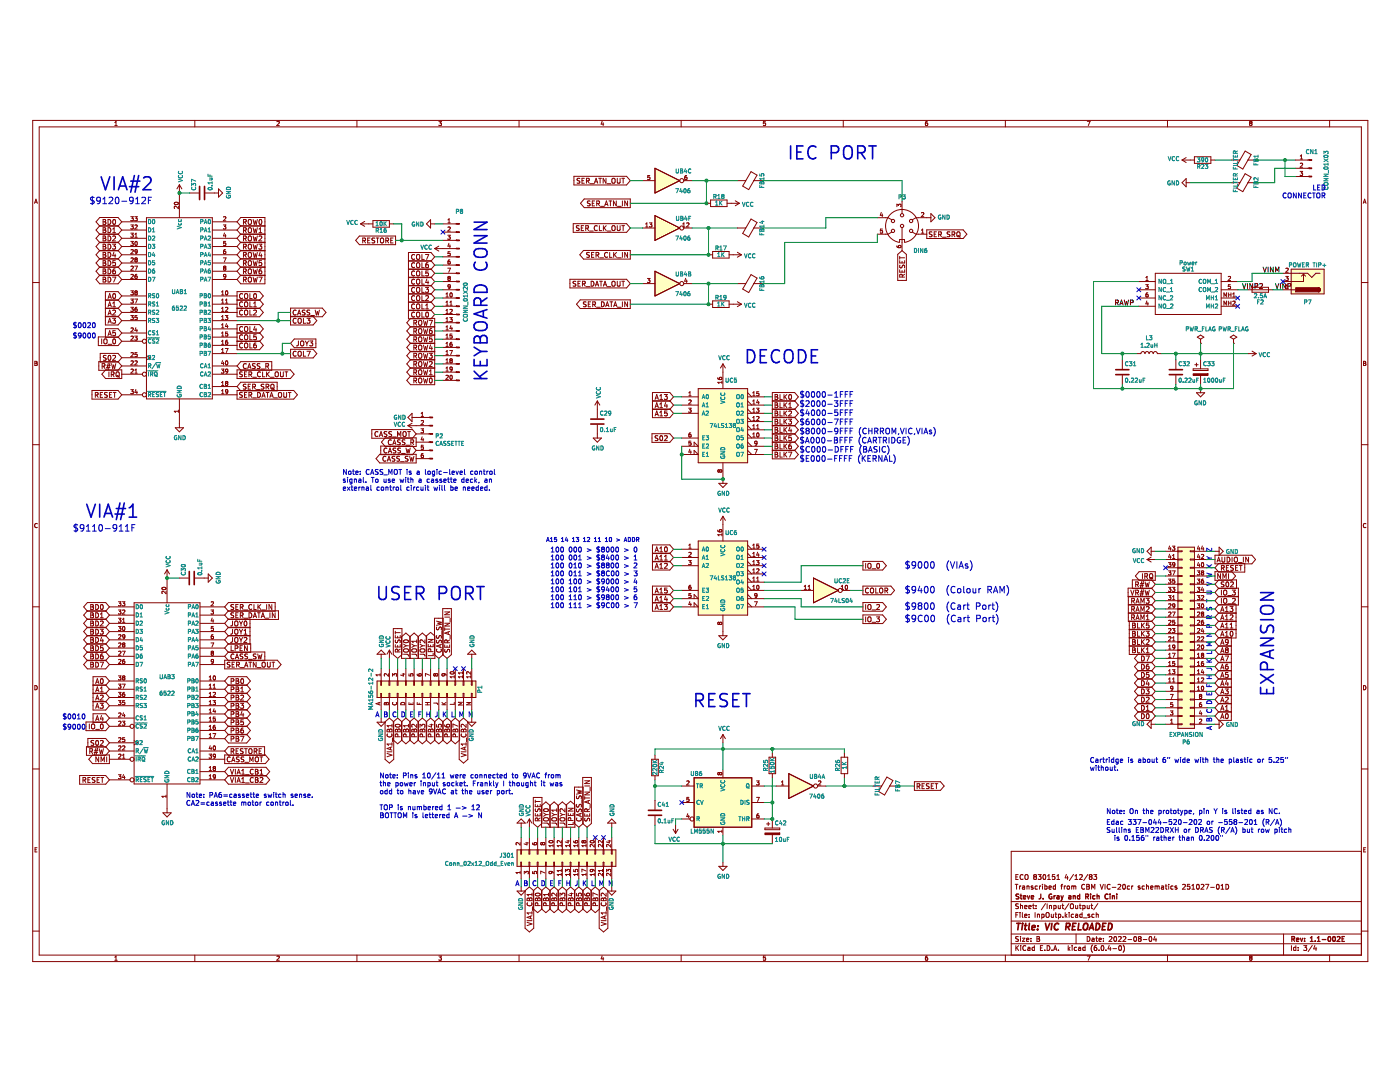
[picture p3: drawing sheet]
<svg xmlns="http://www.w3.org/2000/svg" width="279mm" height="216mm" viewBox="0 0 279 216" stroke-linecap="round" stroke-linejoin="round" font-family="sans-serif">
<path d="M.1 17.6h279.3v198.3h-279.3z" fill-rule="evenodd" fill="#fff" stroke="#fff" stroke-width=".2"/>
<g fill="none" stroke="#840000" stroke-width=".2">
<path d="M6.5 24h266.5v167.9h-266.5zM7.8 25.3h263.9v165.3h-263.9zM22.9 25.1h.5M22.9 24.5l.3-.3v.9M35.8 36.9v6.5M35.8 36.9l-.5 .8M35.8 36.9l.5 .8M37.9 38.5h1.8M38.9 24v1.3M41 38.5h2.6M43.6 37.7l.8 .8-.8 .8zM55.3 24.3l.3-.1 .1 .3-.5 .6h.5"/>
<path d="M71.2 24v1.3M87.6 24.2h.5l-.3 .3 .3 .1v.4h-.5M103.6 24v1.3M114.5 35.2h10.5l.8 .8-.8 .9h-10.5zM115.7 35.6l-.5 .1a.41 .41 0 0 0 .5 .5l-.1 .3h-.4M116.1 36h.4M116.6 39.7h9.2v1.7h-9.2l-.7-.8zM116.6 35.6h-.5v1h.5M117 36.1l.5-.1 .1-.3-.6-.1v1M117.3 36.1l.3 .5M117.8 36.7h.7M118.6 36.6l.4-1 .3 1"/>
<path d="M118.7 36.3h.5M119.5 35.6h.5M119.8 35.6v1M120.2 24.2l-.2 .6h.5M120.4 24.5v.6M120.9 35.6v1l-.5-1v1M121.2 36.7h.7M122.2 35.7l.1-.1 .4 .1 .1 .5-.2 .3-.3 .1-.1-.2zM123.2 35.6v.8l.2 .2 .4-.2v-.8M124.1 35.6h.5M124.4 35.6v1M128.3 36h2.4"/>
<path d="M129.7 35h-.4l-.1 .4h.4l.1 .4h-.5M130.7 33.6l4.9 2.4-4.9 2.5zM135.6 36a.41 .41 0 0 1 .5-.4 .41 .41 0 0 1 .4 .4M135.6 36a.41 .41 0 0 0 .5 .5 .41 .41 0 0 0 .4-.5M135.9 24v1.3M136.5 36h1.6M137 35l-.3 .2-.1 .5 .2 .1h.3l-.1-.4-.2-.1-.2 .2M141.8 39.9h3.3v1.3h-3.3zM147.2 36h1.6M149.9 34.3l1.2 .6-1.7 2.9-1.2-.7zM150.4 36h1.7M152.8 24.2h-.4l-.1 .4h.4l.1 .4h-.5"/>
<path d="M168.3 24v1.3M185.1 24.2l-.3 .1-.1 .3v.4h.4M185.1 24.6l-.3-.1-.1 .2M185.1 24.6h.1M185.1 25h.1M185.1 24.6v.4M200.6 24v1.3M217 24.2h.6l-.4 .9M233 24v1.3M235.9 31.9h2.5M235.9 31.9l.8 .5M236.7 31.4l-.8 .5"/>
<path d="M236.7 36.5h.8M236.7 35.6v1.7l-.8-.8zM238.4 31.3h3.3v1.3h-3.3zM241.7 31.9h.8M245.8 31.9h1.6M245.8 36.5h1.6M248.5 30.1l1.2 .7-1.7 2.9-1.2-.7zM248.5 34.7l1.2 .7-1.7 2.8-1.2-.7zM249.1 31.9h1.6M249.1 36.5h1.6M249.4 24.4l.1-.2 .4 .2M249.4 24.4l.1 .2"/>
<path d="M249.4 24.4h.1M249.5 24.6l-.1 .1 .1 .4 .4-.2-.2-.3M249.5 24.6h.2M249.9 24.4h.1M249.9 24.4l-.2 .2M258.5 35.2h2.7M258.5 33.6h2.7M258.5 31.9h2.7M259.5 34.2h.5l-.3 .3 .2 .1v.3h-.4M259.5 31.7h.5M259.5 31.1l.2-.2v.8M259.5 32.6h.3l.2 .2-.5 .6h.5"/>
<path d="M265.4 24v1.3M6.5 56.4h1.3M6.9 40.6l.3-.9 .3 .9M7 40.3h.4M19.9 45h3.7l.7 .9-.7 .9h-3.7l-.7-.9zM19.9 54.9h3.7l.7 .9-.7 .8h-3.7l-.7-.8zM19.9 48.3h3.7l.7 .9-.7 .9h-3.7l-.7-.9zM19.9 43.4h3.7l.7 .9-.7 .8h-3.7l-.7-.8zM19.9 46.7h3.7l.7 .9-.7 .8h-3.7l-.7-.8zM19.9 50h3.7l.7 .8-.7 .9h-3.7l-.7-.9zM19.9 53.3h3.7l.7 .8-.7 .9h-3.7l-.7-.9zM19.9 51.6h3.7l.7 .9-.7 .8h-3.7l-.7-.8z"/>
<path d="M20.6 50.8h.3M20.6 43.8h.3l.2 .2-.2 .3 .2 .3-.2 .2h-.3zM20.6 47.1h.3l.2 .2-.2 .3 .2 .3-.2 .2h-.3zM20.6 44.3h.3M20.6 55.8h.3M20.6 48.7h.3l.2 .2-.2 .3 .2 .3-.2 .2h-.3zM20.6 54.1h.3M20.6 55.3h.3l.2 .2-.2 .3 .2 .3-.2 .2h-.3zM20.6 52.5h.3M20.6 52h.3l.2 .2-.2 .3 .2 .3-.2 .2h-.3zM20.6 45.9h.3M20.6 49.2h.3"/>
<path d="M20.6 47.6h.3M20.6 45.4h.3l.2 .2-.2 .3 .2 .3-.2 .2h-.3zM20.6 50.4h.3l.2 .2-.2 .2 .2 .4-.2 .2h-.3zM20.6 53.7h.3l.2 .1-.2 .3 .2 .4-.2 .1h-.3zM21 59.8h2.6l.7 .9M21.6 43.8a.5 .5 0 0 1 .5 .5 .5 .5 0 0 1-.5 .5zM21.6 45.4a.5 .5 0 0 1 .5 .5 .5 .5 0 0 1-.5 .5zM21.6 53.7a.5 .5 0 0 1 .5 .4 .5 .5 0 0 1-.5 .5zM21.6 52a.5 .5 0 0 1 .5 .5 .5 .5 0 0 1-.5 .5zM21.6 48.7a.5 .5 0 0 1 .5 .5 .5 .5 0 0 1-.5 .5zM21.6 55.3a.5 .5 0 0 1 .5 .5 .5 .5 0 0 1-.5 .5zM21.6 47.1a.5 .5 0 0 1 .5 .5 .5 .5 0 0 1-.5 .5z"/>
<path d="M21.6 50.4a.5 .5 0 0 1 .5 .5 .5 .5 0 0 1-.5 .5zM21.6 59.6l.3-1 .3 1M21.7 59.3h.4M22.5 48.7h.6l-.4 .4 .3 .1v.4h-.5M22.5 55.3h.6l-.4 1M22.5 47.2l.4-.1 .2 .3-.6 .7h.6M22.5 46.4h.6M22.5 45.7l.3-.3v1M22.6 43.9l.1-.1a.48 .48 0 0 1 .4 .5 .48 .48 0 0 1-.5 .4l-.1-.3zM22.6 58.7l.1-.1a.48 .48 0 0 1 .4 .5 .48 .48 0 0 1-.5 .4l-.1-.3zM22.7 50.3l-.2 .7h.6M23 53.7l-.5 .2v.6l.2 .1 .3-.1v-.4l-.3-.1-.2 .2"/>
<path d="M23 50.7v.7M23 52h-.5v.5l.5-.1v.5h-.5M24.3 50.8h4.9M24.3 59.1h4.9M24.3 44.3h4.9M24.3 55.8h4.9M24.3 54.1h4.9M24.3 52.5h4.9M24.3 45.9h4.9M24.3 49.2h4.9M24.3 47.6h4.9M24.3 59.1l-.7-.9h-2.6v6.6h2.6l.7-.8"/>
<path d="M24.3 59.1l-.7 .8h-2.6M26.1 46.5h.5l-.3 .3 .3 .1v.4h-.5M26.1 43.2h.5l-.3 .4h.3v.4h-.5M26.1 44.9h.5l-.3 .3 .3 .1v.3h-.5M26.1 58h.5l-.3 .3 .3 .1v.4h-.5M26.1 59.7h.5l-.3 .3 .3 .1v.3h-.5M26.1 48.2h.5l-.3 .3 .3 .1v.3h-.5M26.1 54.8l.4-.1 .1 .3-.5 .6h.5M26.1 49.9l.4-.1 .1 .2-.5 .6h.5M26.1 51.5h.4l.1 .2-.5 .6h.5M26.1 53.2l.4-.1 .1 .2-.5 .6h.5M26.9 43.2h.5l-.3 .4h.3v.4h-.5"/>
<path d="M26.9 53.1h.5l-.3 .8M26.9 59.7h.5l-.3 .8M26.9 45l.3-.1 .2 .2-.5 .6h.5M26.9 46.8l.3-.3v.8M26.9 47.3h.5M27 48.2h.1a.4 .4 0 0 1 .3 .4 .4 .4 0 0 1-.4 .4l-.1-.3zM27.1 58.4l-.2 .1 .2 .4 .3-.2-.2-.3M27.1 58.4l-.2-.2 .2-.2 .3 .2-.2 .2M27.1 51.8l-.2-.1 .2-.2 .3 .1-.2 .2M27.1 51.8l-.2 .2 .2 .3 .3-.2-.2-.3M27.1 51.8h.1M27.1 58.4h.1"/>
<path d="M27.3 54.7l-.3 .2-.1 .5 .2 .2 .3-.1-.1-.4h-.2l-.2 .1M27.4 50.2l-.2 .1h-.2v-.4l.2-.1 .2 .2v.4l-.4 .2M29.2 43.4h13.2v36.2h-13.2zM34.9 40.4a.39 .39 0 0 1 .4-.1 .39 .39 0 0 1 .3 .4 .4 .4 0 0 1-.5 .2 .4 .4 0 0 1-.3-.4zM35.6 41.1v.5l-.6-.5-.2 .2 .1 .3M42.4 50.8h4.9M42.4 59.1h4.9M42.4 44.3h4.9M42.4 55.8h4.9M42.4 54.1h4.9M42.4 52.5h4.9M42.4 45.9h4.9"/>
<path d="M42.4 49.2h4.9M42.4 47.6h4.9M44.2 58.9h.5M44.2 58.3l.3-.3v.9M44.2 59.9l.3-.2v.8M44.6 44.9h.5l-.3 .3 .2 .1v.3h-.4M44.6 51.5h.5l-.3 .8M44.6 43.3l.3-.1 .2 .3-.5 .6h.5M44.8 53.5l-.2-.2 .2-.2 .3 .2-.2 .2M44.8 53.5l-.2 .1 .2 .3 .3-.1-.2-.3M44.8 53.5h.1M44.8 46.5l-.2 .6h.5"/>
<path d="M45 46.8v.5M45 59.9l.2-.2v.8M45 49.8l-.4 .2v.5l.2 .1h.2v-.4l-.2-.1-.2 .2M45 48.2h-.4v.4l.4-.1v.4h-.4M45.1 55.1l-.2 .2-.2-.1-.1-.4 .3-.1 .2 .2-.1 .5-.3 .2M45.1 58.1l.1-.1a.4 .4 0 0 1 .3 .5 .4 .4 0 0 1-.4 .3l-.1-.3zM47.3 45.9l.7 .9h4.9M47.3 59.9h4.5l.7-.8-.7-.9h-4.5v5h4.5l.7-.9-.7-.8h-4.5M47.3 44.3l.7-.9h4.9v13.2h-4.9l-.7-.8M47.3 59.8h4.5l.7 .9-.7 .9h-4.5M47.3 49.2l.7 .9h4.9M47.3 44.3l.7 .8h4.9"/>
<path d="M47.3 47.6l.7 .8h4.9M47.3 50.8l.7 .9h4.9M47.3 54.1l.7 .9h4.9M47.3 52.5l.7 .8h4.9M48.4 58.7a.44 .44 0 0 0-.6 .4 .44 .44 0 0 0 .6 .4M48.6 54.2l.5-.1v-.4h-.5v.9M48.6 47.6h.5v-.4l-.5-.1v1M48.6 49.2h.5v-.4l-.5-.1v1M48.6 50.9l.5-.1v-.3l-.5-.1v1M48.6 44.3h.5v-.4l-.5-.1v1M48.6 46l.5-.1v-.4l-.5-.1v1M48.6 52.5h.5v-.4l-.5-.1v1"/>
<path d="M48.6 55.8h.5v-.4l-.5-.1v1M48.8 55.8l.4 .5M48.8 54.2l.4 .4M48.8 47.6l.4 .5M48.8 50.9l.4 .5M48.8 52.5l.4 .5M48.8 49.2l.4 .5M48.8 46l.4 .4M48.8 44.3l.4 .5M48.8 58.7l.2-.1 .4 .1v.5l-.1 .3-.3 .1-.2-.2zM49.6 43.9l.2-.1 .3 .1 .1 .6-.2 .2-.2 .1-.2-.2zM49.6 45.6l.2-.2 .3 .2 .1 .5-.2 .3h-.2l-.2-.1z"/>
<path d="M49.6 52.2l.2-.2 .3 .2 .1 .5-.2 .3h-.2l-.2-.1zM49.6 48.9l.2-.2 .3 .2 .1 .5-.2 .3h-.2l-.2-.1zM49.6 47.2l.2-.1 .3 .1 .1 .5-.2 .3-.2 .1-.2-.2zM49.6 50.5l.2-.1 .3 .1 .1 .5-.2 .3-.2 .1-.2-.2zM49.6 53.8l.2-.1 .3 .1 .1 .5-.2 .3h-.2l-.2-.1zM49.7 55.3h.3l.1 .1 .1 .6-.2 .3-.4-.2-.1-.5zM49.9 58.6v1h.4M50.5 55.3l.3 1 .1-.7 .2 .7 .3-1M50.5 53.7l.3 .9 .1-.7 .2 .7 .3-.9M50.5 47.1l.3 1 .1-.7 .2 .7 .3-1M50.5 50.4l.3 1 .1-.8 .2 .8 .3-1M50.5 52l.3 1 .1-.7 .2 .7 .3-1"/>
<path d="M50.5 48.7l.3 1 .1-.7 .2 .7 .3-1M50.5 45.4l.3 1 .1-.7 .2 .7 .3-1M50.5 43.8l.3 1 .1-.7 .2 .7 .3-1M50.7 58.7l.2-.1a.48 .48 0 0 1 .3 .5 .48 .48 0 0 1-.4 .4l-.2-.3zM51.6 48.7h.7l-.4 .4 .3 .1v.4h-.6M51.6 55.3h.7l-.4 1M51.7 47.2l.4-.1 .2 .3-.7 .7h.7M51.7 46.4h.6M51.7 45.7l.3-.3v1M51.8 43.9l.1-.1a.48 .48 0 0 1 .4 .5 .48 .48 0 0 1-.5 .4l-.1-.3zM51.9 50.3l-.2 .7h.6M52.2 53.7l-.5 .2v.6l.2 .1 .3-.1v-.4l-.3-.1-.2 .2"/>
<path d="M52.2 50.7v.7M52.2 52h-.5v.5l.5-.1v.5h-.5M52.9 54.9h-4.9l-.7 .9M52.9 48.3h-4.9l-.7 .9M52.9 45h-4.9l-.7 .9M52.9 46.7h-4.9l-.7 .9M52.9 50h-4.9l-.7 .8M52.9 53.3h-4.9l-.7 .8M52.9 51.6h-4.9l-.7 .9M71.7 47.1h7.2v1.7h-7.2l-.7-.8zM72 44.7h2.4M72 44.7l.8 .5"/>
<path d="M72.4 48h.5v-.4l-.5-.1v1M72.6 48l.4 .5M72.8 44.2l-.8 .5M73.4 48h.3M73.8 47.5h-.4v1h.4M74.4 44h3.3v1.3h-3.3zM74.8 47.5l-.5 .1a.41 .41 0 0 0 .4 .5v.3h-.5M75.1 47.5h.5M75.4 47.5v1M76 47.6l.1-.1 .4 .1 .1 .5-.2 .3-.3 .1-.1-.2zM77 48h.5v-.4l-.5-.1v1M77.2 48l.4 .5"/>
<path d="M77.7 44.7h.8M78 48h.3M78.4 47.5h-.4v1h.4M81.5 52h4.5l.8 .9-.8 .9h-4.5M81.5 58.6h4.5l.8 .9-.8 .8h-4.5M81.5 52.1h4.5l.8-.9-.8-.8h-4.5v13.2h4.5l.8-.8-.8-.9h-4.5M81.5 55.3h4.5l.8 .9-.8 .8h-4.5M81.5 53.7h4.5l.8 .8-.8 .9h-4.5M81.5 57h4.5l.8 .8-.8 .9h-4.5M82.7 55.8a.45 .45 0 0 0-.6 .4 .45 .45 0 0 0 .6 .4M82.7 55.8h.1M82.7 50.9a.44 .44 0 0 0-.6 .4 .44 .44 0 0 0 .6 .4"/>
<path d="M82.7 57.4a.44 .44 0 0 0-.6 .4 .44 .44 0 0 0 .6 .4M82.7 52.5a.44 .44 0 0 0-.6 .4 .44 .44 0 0 0 .6 .4M82.7 54.2a.45 .45 0 0 0-.6 .3 .45 .45 0 0 0 .6 .5M82.7 59.1a.44 .44 0 0 0-.6 .4 .44 .44 0 0 0 .6 .4M82.7 55h.1M83.2 50.9l.2-.1 .3 .1 .1 .5-.2 .3-.2 .1-.2-.2zM83.2 57.5l.2-.1 .3 .1 .1 .5-.2 .3h-.2l-.2-.1zM83.2 52.6l.2-.2 .3 .2 .1 .5-.2 .3h-.2l-.2-.1zM83.2 54.2l.2-.1 .3 .1 .1 .5-.2 .3-.2 .1-.2-.2zM83.2 59.1l.2-.1 .3 .1 .1 .6-.2 .2-.2 .1-.2-.2zM83.2 55.9l.2-.2 .3 .2 .1 .5-.2 .2-.2 .1-.2-.1zM84.2 57.4v.9h.5"/>
<path d="M84.2 50.8v1h.5M84.2 52.4v1h.5M84.2 54.1v1h.5M84.2 55.7v1h.5M84.2 59v1h.5M84.9 57.4h.6l-.3 .3 .3 .1v.4h-.6M84.9 50.8h.7l-.5 1M85 59.1l.3-.1 .2 .3-.6 .7h.6M85.2 55.7l-.2 .7h.6M85.4 52.4l-.4 .3v.5l.1 .2 .4-.1-.1-.5h-.3l-.1 .2M85.4 56v.7M85.5 54.1h-.5v.4h.4l.1 .5h-.5"/>
<path d="M85.9 43.9v1.6l-.8-.8zM85.9 44.7h.9M86.8 49.6h4.3M86.8 49.6l.8 .5M87.6 49.1l-.8 .5M88.4 57.8h2.7M88.4 56.2h2.7M88.4 54.5h2.7M88.4 59.5h2.7M88.4 52.9h2.7M88.4 51.2h2.7M88.4 48h2.7"/>
<path d="M88.4 46.3h2.7M88.4 44.7h2.7M89 59.3h.5M89 58.7l.2-.3v.9M89.4 47.7h.4M89.4 46.9h.5l-.3 .3 .2 .1v.4M89.4 53.5h.5l-.3 .8M89.4 55.3l.2-.1 .3 .1M89.4 44.5h.5M89.4 43.9l.2-.3v.9M89.4 51h.4M89.4 55.3h.1"/>
<path d="M89.4 55.3l.2 .2M89.4 52.3h.1M89.5 52.2h.3M89.5 52.2l-.1 .1M89.6 55.5l-.2 .2 .2 .3 .3-.2-.2-.3M89.6 55.5h.1M89.6 48.5l-.2 .6h.5M89.8 45.3l-.4 .1M89.8 48.9v.5M89.8 45.3v.1M89.8 51.9l-.4 .2 .1 .5h.3v-.3M89.8 50.6h.1"/>
<path d="M89.8 52.2v.1M89.8 45.4v.2l-.4 .5h.5M89.8 50.6v.4M89.8 47.7h.1M89.8 50.2h-.4v.4h.4M89.8 51h.1M89.9 58.5l.1-.1a.4 .4 0 0 1 .3 .5 .4 .4 0 0 1-.4 .3l-.1-.3zM89.9 57.1l-.2 .2h-.2l-.1-.4 .3-.1 .2 .2-.1 .4-.3 .2M89.9 55.3h.1M89.9 55.3l-.2 .2M113.7 55.7h11.3l.8 .9-.8 .9h-11.3zM114.4 44.6h10.6l.8 .9-.8 .9h-10.6z"/>
<path d="M114.9 56.2h-.5a.41 .41 0 0 0 .5 .5l-.1 .4h-.4M115.3 56.6h.4M115.6 45.1h-.5a.41 .41 0 0 0 .4 .5v.4h-.5M115.8 59.8h10v1.8h-10l-.7-.9zM115.8 56.1h-.5v1h.5M116 45.5h.3M116.2 56.6h.5l.1-.4-.6-.1v1M116.5 50h9.3v1.7h-9.3l-.8-.9zM116.5 45h-.5v1h.5M116.5 56.6l.3 .5M116.9 45.5h.5v-.4l-.5-.1v1M117 57.2h.7"/>
<path d="M117.1 45.5l.4 .5M117.6 50.4l-.5 .1a.41 .41 0 0 0 .5 .5l-.1 .3h-.4M117.6 46.1h.8M117.8 40.1l-.5 .1a.41 .41 0 0 0 .4 .5v.3h-.5M118 56.1a.5 .5 0 0 1 .5 .5 .5 .5 0 0 1-.5 .5zM118.1 50.8h.3M118.2 40.6h.3M118.5 50.4h-.4v1h.4M118.7 40.1h-.5v1h.5M118.8 57.1l.4-1 .3 1M118.9 56.8h.5M119 50.9l.4-.1 .1-.3-.5-.1v1"/>
<path d="M119.1 40.6h.5v-.4l-.5-.1v1M119.2 50.9l.3 .5M119.2 45.1a.44 .44 0 0 0-.6 .4 .44 .44 0 0 0 .6 .4M119.3 40.6l.4 .5M119.6 45v1h.5M119.7 56.1h.5M119.7 51.4h.8M119.8 41.2h.8M119.9 56.1v1M120.4 45v1M120.4 57.1l.3-1 .4 1M120.5 56.8h.5"/>
<path d="M120.6 45.4l.4 .6M120.7 41.1l.3-1 .3 1M120.8 40.8h.5M121 45l-.6 .6M121.2 46.1h.7M121.2 57.2h.7M121.3 50.5a.44 .44 0 0 0-.7 .4 .44 .44 0 0 0 .7 .4M121.5 40.1h.6M121.7 50.4v1h.4M121.8 40.1v1M122.2 56.3l.1-.2 .4 .2 .1 .5-.2 .3h-.3l-.1-.1zM122.2 45.2l.1-.2 .4 .2 .1 .5-.2 .3h-.3l-.1-.1z"/>
<path d="M122.5 50.4v1M122.6 50.8l.4 .6M123 40.1v1l-.6-1v1M123 50.4l-.5 .5M123.2 45v.8l.2 .2 .4-.2v-.8M123.2 56.1v.8l.2 .2 .4-.2v-.8M123.2 51.4h.8M123.2 41.2h.8M124.1 56.1h.5M124.1 45h.5M124.2 40.1v1M124.2 50.4v1"/>
<path d="M124.4 45v1M124.4 56.1v1M125.2 40.1v1l-.5-1v1M125.2 50.4v1l-.5-1v1M128.3 45.5h2.4M128.3 56.6h2.4M128.9 45.3h.4M128.9 44.7l.2-.2v.8M129.2 55.6h.5l-.3 .3 .3 .1v.3h-.5M129.6 44.5h.5l-.3 .3 .3 .1v.3h-.5M130.7 43l4.9 2.5-4.9 2.5zM130.7 54.1l4.9 2.5-4.9 2.5z"/>
<path d="M135.6 45.5a.41 .41 0 0 1 .5-.4 .41 .41 0 0 1 .4 .4M135.6 45.5a.41 .41 0 0 0 .5 .4 .41 .41 0 0 0 .4-.4M135.6 56.6a.41 .41 0 0 1 .5-.4 .41 .41 0 0 1 .4 .4M135.6 56.6a.41 .41 0 0 0 .5 .4 .41 .41 0 0 0 .4-.4M136.3 45.3h.4M136.3 44.7l.2-.2v.8M136.5 45.5h1.6M136.5 56.6h1.6M136.8 55.5l-.2 .6h.6M137 44.5h.3l.2 .2-.5 .6h.5M137 55.8v.6M141 40.6h.8"/>
<path d="M141.4 50.8h.8M142.2 50.2h3.3v1.3h-3.3zM145.1 40.6h2.5M145.5 50.8h2.5M146.7 40.1l.9 .5M147.2 45.5h1.6M147.2 56.6h1.6M147.2 50.3l.8 .5M147.6 40.6l-.9 .5M148 50.8l-.8 .5M149.9 43.7l1.2 .7-1.7 2.9-1.2-.7zM149.9 54.8l1.2 .7-1.7 2.9-1.2-.7z"/>
<path d="M150.4 45.5h1.7M150.4 56.6h1.7M175.1 43.4h2.1l.8 .5M175.9 42.4l-.2 .6h.5M176.1 42.7v.5M176.1 45.7h-.4v.4h.4v.3h-.4M178 46.3l-.8 .4h-2.1M179 49l.2 .4h.5l.1-.1-.1-.3h-.4v.3l.2 .1M179 41.3v-.6l.3 .3 .1-.2h.3v.5M179.2 50.8l.8-.8 .9 .8v5.2h-1.7zM179.5 48.4a3.3 3.3 0 0 1-2.3-5.1 3.3 3.3 0 0 1 5.6 0 3.3 3.3 0 0 1-2.3 5.1M179.5 48.3v-.5h1v.5"/>
<path d="M179.6 52v.5h.9v-.5M179.6 51.4h.9M179.6 51.2v.5M179.6 53.8v.5h.9v-.5M179.6 52.9v.5a.41 .41 0 0 0 .6-.5l.3 .1v.5M180 40.2v2.4M180 45.4v4.6M180 52.1v.4M180 54v.3M180.1 55.3l-.1-.5h-.4v.5h.9M180.5 54.7l-.4 .4M182.1 46.3l.7 .4h2.2"/>
<path d="M183.9 46.5h.5M183.9 45.9l.2-.2v.8M183.9 42.5l.3-.1 .2 .3-.5 .5h.5M185 45.9h7.2l.8 .8-.8 .9h-7.2zM185.8 43.4h-3l-.7 .5M185.8 42.6l.8 .8-.8 .9zM186 46.3l-.5 .1a.41 .41 0 0 0 .5 .5l-.1 .3h-.5M186.4 46.7h.4M186.9 46.3h-.5v.9h.5M187.3 46.8l.5-.1v-.3l-.5-.1v.9M187.6 46.8l.3 .4M188.1 47.3h.7"/>
<path d="M189.6 46.3l-.5 .1a.41 .41 0 0 0 .4 .5v.3h-.5M190 46.8l.5-.1v-.3l-.5-.1v.9M190.2 46.8l.4 .4M191 46.4l.2-.1 .4 .1v.5l-.1 .3h-.3l-.2-.1zM191.1 47l.5 .3M227.3 57.8h3.3M227.3 56.2h3.3M227.3 59.5h3.3M228.6 56.8h.6l-.3 .3 .2 .1v.3h-.5M228.7 56h.5M228.7 55.4l.2-.2v.8M229.1 58.4l-.4 .2v.5l.1 .2 .3-.1v-.4h-.3l-.1 .1"/>
<path d="M230.6 54.5h13.1v8.3h-13.1zM243.7 57.8h3.3M243.7 56.2h3.3M243.7 59.5h3.3M244.3 59.3v-.9l.2 .6 .3-.6v.9M245.1 55.2h.3l.2 .2-.5 .6h.5M245.2 58.4v.9M245.2 58.8h.5M245.5 56.8h-.3l-.1 .4 .4-.1v.4h-.4M245.7 58.4v.9M246 59.3h.5M246 58.7l.3-.3v.9"/>
<path d="M249.1 57.8h4.9M249.9 57.3h3.3v1h-3.3zM256 57.8h2.5M256 54.5h5l.8 .9 .8-.9h.8M256.6 55.2h.5l-.3 .3h.3v.4h-.5M256.6 53.6l.3-.1 .2 .2-.5 .6h.5M256.6 57.6h.5M256.6 57l.3-.2v.8M257.7 53.7h6.6v4.9h-6.6zM260.1 54.7l-.4 .4M260.1 54.7v1.5h-4.1M260.1 54.7l.5 .4"/>
<path d="M263.1 57.4a.41 .41 0 0 1 .4 .4 .41 .41 0 0 1-.4 .4M271.7 56.4h1.3M272.1 40.6l.2-.9 .3 .9M272.1 40.3h.4M7 72.1l.4 .2-.2 .2 .2 .3-.1 .1h-.3zM7 72.5h.2M18.4 77.9h5.2l.7 .9-.7 .8h-5.2zM19 78.8h.5v-.4l-.5-.1v1M19.3 78.8l.3 .5M19.6 67.2h4l.7 .9-.7 .9h-4zM19.7 72.2h3.9l.7 .8-.7 .9h-3.9zM20 70.5h3.6l.7 .9-.7 .8h-3.6z"/>
<path d="M20 78.8h.3M20.3 67.6v1M20.4 73.1l.5-.1v-.4h-.5v.9M20.5 78.3h-.5v1h.5M20.6 73.1l.3 .4M20.8 67.8l.1-.2 .4 .2 .1 .5-.2 .3h-.3l-.1-.1zM21 65.6h2.6l.7 .9-.7 .8h-2.6zM21 63.1h2.6l.7 .9M21 61.5h2.6l.7 .8M21.1 73.8h3.2v1.7h-3.2l-.8-.8zM21.2 71h-.5a.41 .41 0 0 0 .4 .5v.4h-.5M21.2 73.3h.7"/>
<path d="M21.3 72.9h.7M21.4 78.4h-.5a.41 .41 0 0 0 .5 .5l-.1 .3h-.4M21.6 68.7h.7M21.6 64.5l.3-1 .3 1M21.6 61.2l.3-1 .3 1M21.6 62.9l.3-1 .3 1M21.6 67l.3-1 .3 1M21.6 72.5l-.3 1.2M21.7 60.9h.4M21.7 62.6h.4M21.7 64.2h.4M21.7 71l.1-.1a.48 .48 0 0 1 .3 .5 .48 .48 0 0 1-.4 .5l-.1-.4z"/>
<path d="M21.7 66.7h.4M21.7 74.2v1M21.8 78.8h.4M21.9 72.5l-.2 1.2M22.2 74.7h.5v-.4l-.5-.1v1M22.3 72.6l.2 .9 .2-.7 .2 .7 .2-.9M22.3 78.3h-.5v1h.5M22.4 74.7l.4 .5M22.5 63.5h.6l-.4 .4 .3 .1v.4h-.5M22.5 62l.4-.1 .2 .3-.6 .7h.6M22.5 71l.4-.1 .2 .3-.6 .7h.6M22.5 61.2h.6"/>
<path d="M22.5 60.5l.3-.3v1M22.6 67.7l.1-.1a.48 .48 0 0 1 .4 .5 .48 .48 0 0 1-.5 .5l-.1-.4zM22.6 78.3h.6M22.9 78.3v1M23 66h-.5v.5l.5-.1v.5h-.5M23.2 74.3l.2-.1 .4 .1v.6l-.1 .2-.3 .1-.2-.2zM23.3 75l.5 .3M24.3 60.7h4.9M24.3 62.3h4.9M24.3 64h4.9M24.3 78.8h4.1M24.3 74.7h4.1"/>
<path d="M24.3 73h4.9M24.3 68.1h4.1M24.3 66.5h4.9M24.3 71.4h4.9M24.3 62.3l-.7 .9h-2.6M24.3 60.7l-.7 .9h-2.6M26.1 77.8h.5l-.3 .3h.3v.4h-.5M26.1 61.3h.5l-.3 .3 .3 .1v.4h-.5M26.1 63h.5l-.3 .3 .3 .1v.3h-.5M26.1 73.7l.4-.1 .1 .3-.5 .6h.5M26.1 65.5l.4-.1 .1 .3-.5 .5h.5M26.1 67.1h.4l.1 .2-.5 .6h.5"/>
<path d="M26.1 70.4h.4l.1 .2-.5 .6h.5M26.1 72.1l.4-.1 .1 .2-.5 .6h.5M26.9 67.1h.5l-.3 .3 .3 .1v.3h-.5M26.9 74.5h.5M26.9 73.9l.3-.3v.9M26.9 72.1l.3-.1 .2 .2-.5 .6h.5M27.1 77.7l-.2 .6h.5M27.1 65.4l-.2 .6h.5M27.3 61.3l-.3 .2-.1 .5 .2 .1h.3l-.1-.4-.2-.1-.2 .2M27.3 65.7v.5M27.3 78v.6M27.4 70.4h-.4l-.1 .3h.4l.1 .4h-.5"/>
<path d="M27.4 63h-.4l-.1 .4 .4-.1 .1 .4h-.5M29.2 71l.9 .4-.9 .4M35.8 79.6v5.8M42.4 60.7h4.9M42.4 70.6h4.9M42.4 62.3h4.9M42.4 64h4.9M42.4 65.6h4.9M42.4 67.3h4.9M42.4 68.9h4.9M42.4 77.1h4.9M42.4 78.8h4.9"/>
<path d="M42.4 74.7h4.9M42.4 73h4.9M44.2 73.6h.5l-.3 .4h.2v.4h-.4M44.2 60.5h.5M44.2 61.6l.3-.3v.8M44.2 63.2l.3-.2v.8M44.2 64.8l.3-.2v.8M44.2 66.5l.3-.3v.9M44.2 68.1l.3-.2v.8M44.2 69.8l.3-.3v.9M44.2 76.3l.3-.2v.8M44.2 78l.3-.2v.8"/>
<path d="M44.2 62.1h.5M44.2 63.8h.5M44.2 65.4h.5M44.2 67.1h.5M44.2 68.7h.5M44.2 70.4h.5M44.2 76.9h.5M44.2 78.6h.5M44.4 72l-.2 .5h.5M44.6 72.3v.5M45 63h.5l-.3 .3 .2 .1v.3h-.4M45 69.5h.5l-.3 .9"/>
<path d="M45 60.5h.5M45 68.4l.2-.2 .3 .2-.1 .3h-.3M45 61.4l.3-.1 .2 .3-.5 .5h.5M45 76.3h.1M45 76.3l.2 .2M45 76.3l.2-.2 .3 .2M45 74.1v-.4l.3-.1 .2 .5M45 68.6l.1 .1M45 74.1h.1M45.1 72.1l.1-.1a.4 .4 0 0 1 .3 .4 .4 .4 0 0 1-.4 .4l-.1-.3zM45.2 76.5l-.2 .1 .2 .3 .3-.1-.2-.3M45.2 76.5h.1"/>
<path d="M45.2 64.6l-.2 .6h.5M45.4 67.9l-.4 .2v.5M45.4 64.9v.5M45.4 66.2h-.4v.4h.4v.4h-.4M45.4 74.1h-.3M45.5 76.3h.1M45.5 78.1l-.2 .2-.2-.1-.1-.4h.3l.2 .1-.1 .5-.3 .2M45.5 76.3l-.2 .2M45.5 74.1l-.2 .3-.2 .1M45.5 74l-.1 .1M47.3 73.8h10.7l.7 .9-.7 .8h-10.7zM47.3 66.5h4.5l.7-.9-.7-.8h-4.5v5h4.5l.7-.9-.7-.8h-4.5"/>
<path d="M47.3 77.9h11.3l.8 .9-.8 .8h-11.3zM47.3 66.4h4.5l.7 .9-.7 .8h-4.5M48 76.3h7.3v1.7h-7.3l-.7-.9zM48 72.2h6.2v1.7h-6.2l-.7-.9zM48.4 78.4h-.5a.41 .41 0 0 0 .4 .5v.3h-.5M48.4 74.2l-.5 .1a.41 .41 0 0 0 .4 .5v.3h-.5M48.4 65.3a.44 .44 0 0 0-.6 .4 .44 .44 0 0 0 .6 .4M48.4 62a.44 .44 0 0 0-.6 .4 .44 .44 0 0 0 .6 .4M48.4 68.5a.44 .44 0 0 0-.6 .4 .44 .44 0 0 0 .6 .4M48.4 66.9a.44 .44 0 0 0-.6 .4 .44 .44 0 0 0 .6 .4M48.4 60.3a.44 .44 0 0 0-.6 .4 .44 .44 0 0 0 .6 .4M48.8 78.8h.3"/>
<path d="M48.8 74.7h.3M48.8 66.9l.2-.1 .4 .1v.6l-.1 .2-.3 .1-.2-.2zM48.8 65.3l.2-.1 .4 .1v.5l-.1 .3h-.3l-.2-.1zM48.8 62l.2-.1 .4 .1v.5l-.1 .3-.3 .1-.2-.2zM48.8 60.4l.2-.2 .4 .2v.5l-.1 .3h-.3l-.2-.1zM48.8 68.6l.2-.2 .4 .2v.5l-.1 .3h-.3l-.2-.1zM49.1 76.7l-.5 .1a.41 .41 0 0 0 .5 .5l-.1 .3h-.5M49.2 72.6a.44 .44 0 0 0-.7 .4 .44 .44 0 0 0 .7 .4M49.3 78.3h-.5v1h.5M49.3 74.2h-.5v1h.5M49.4 73.5l.4-.9 .3 .9M49.5 73.3h.5"/>
<path d="M49.5 77.1h.4M49.7 78.8h.5v-.4l-.5-.1v1M49.7 74.7h.5v-.4l-.5-.1v1M49.9 61.9v1h.4M49.9 60.2v1h.4M49.9 65.2v.9h.4M49.9 66.8v1h.4M49.9 68.4v1h.4M49.9 74.7l.3 .5M49.9 78.8l.3 .5M50 76.7h-.5v1h.5M50.4 77.2l.5-.1v-.3l-.5-.1v1"/>
<path d="M50.4 75.3h.8M50.4 79.4h.8M50.6 62l.4-.1 .2 .3-.6 .7h.6M50.6 60.5l.3-.3v1M50.6 61.2h.6M50.7 77.2l.3 .5M50.9 65.1l-.3 .7h.6M50.9 72.6h-.5a.41 .41 0 0 0 .5 .6l-.1 .3h-.4M51.1 68.4l-.4 .3-.1 .5 .2 .2 .3-.1v-.4l-.3-.1-.2 .2M51.1 65.5v.6M51.1 66.8h-.4l-.1 .5 .5-.1v.5h-.5M51.2 77.7h.7"/>
<path d="M51.4 78.3a.5 .5 0 0 1 .6 .5 .5 .5 0 0 1-.6 .5zM51.9 72.6h-.5a.41 .41 0 0 0 .4 .6v.3h-.5M52 74.3a.44 .44 0 0 0-.6 .4 .44 .44 0 0 0 .6 .4M52.1 73.6h.7M52.3 79.3l.3-1 .3 1M52.4 79h.4M52.4 74.2v1h.5M52.7 76.7l-.5 .1a.41 .41 0 0 0 .4 .5v.3h-.5M53.1 73.1l.4-.1 .1-.4h-.5v.9M53.1 77.2l.5-.1v-.3l-.5-.1v1M53.1 78.3h.6M53.2 74.2v1"/>
<path d="M53.3 73.1l.3 .4M53.3 77.2l.4 .5M53.3 74.6l.5 .6M53.4 78.3v1M53.8 74.2l-.6 .6M53.9 79.3l.3-1 .3 1M54 75.3h.7M54 79h.4M54.1 76.8l.2-.1 .3 .1 .1 .5-.1 .3-.3 .1-.2-.2zM54.2 77.4l.5 .3M54.6 79.4h.8M54.9 74.3l.2-.1 .4 .1 .1 .6-.2 .2-.3 .1-.2-.2z"/>
<path d="M55.6 78.4l.2-.1 .4 .1v.6l-.1 .2-.3 .1-.2-.1zM56 74.2v.8l.2 .2 .3-.2v-.8M56.6 78.3v.8l.2 .2 .4-.2v-.8M56.9 74.2h.5M57.1 74.2v1M57.5 78.3h.6M57.8 78.3v1M58 63.1h4.5l.7 .9-.7 .8h-4.5v-3.3h6.3l.8 .8-.8 .9h-6.3M58 69.7h4.5l.7 .9-.7 .8h-4.5zM58.7 67.6h4.3v1.8h-4.3l-.7-.9zM59.1 70.2a.44 .44 0 0 0-.6 .4 .44 .44 0 0 0 .6 .4M59.1 62a.44 .44 0 0 0-.6 .4 .44 .44 0 0 0 .6 .4"/>
<path d="M59.1 63.6a.44 .44 0 0 0-.6 .4 .44 .44 0 0 0 .6 .4M59.4 62.9l.3-1 .3 1M59.5 62.6h.4M59.5 63.7l.2-.2 .4 .2v.5l-.1 .3h-.3l-.2-.1zM59.5 70.2l.2-.1 .4 .1v.5l-.1 .3-.3 .1-.2-.2zM59.6 68l-.1 .9-.3 .1M60 68.2l.2-.2 .4 .2v.5l-.1 .3h-.3l-.2-.1zM60.6 70.1v1h.4M60.6 63.5v1h.4M60.9 61.9l-.5 .1a.41 .41 0 0 0 .4 .5v.3h-.5M60.9 68l.3 .6M61.2 68.6v.4"/>
<path d="M61.3 63.5h.6l-.4 .4 .3 .1v.4h-.5M61.3 70.1h.6l-.4 1M61.6 68l-.4 .6M61.8 68h.6l-.3 .4 .3 .1v.4h-.6M61.8 61.9l-.5 .1a.41 .41 0 0 0 .5 .5l-.1 .3h-.4M62 63h.8M62.9 61.9l.2 1 .2-.7 .2 .7 .2-1M81.5 60.2h4.5l.8 .9-.8 .9h-4.5M82.6 67.7h.5v-.4l-.5-.1v1M82.6 66.1l.5-.1v-.3l-.5-.1v1M82.6 71h.5v-.4l-.5-.1v1M82.6 69.4l.5-.1v-.3l-.5-.1v.9"/>
<path d="M82.6 64.4h.5v-.4l-.5-.1v1M82.6 74.3h.5v-.4l-.5-.1v1M82.6 72.7l.5-.1v-.4l-.5-.1v1M82.6 75.9h.5v-.4l-.5-.1v1M82.7 60.7a.44 .44 0 0 0-.6 .4 .44 .44 0 0 0 .6 .4M82.7 62.4a.44 .44 0 0 0-.6 .4 .44 .44 0 0 0 .6 .4M82.8 71l.4 .5M82.8 75.9l.4 .5M82.8 72.7l.4 .4M82.8 74.3l.4 .5M82.8 64.4l.4 .5M82.8 67.7l.4 .5"/>
<path d="M82.8 66.1l.4 .5M82.8 69.4l.4 .4M83.2 62.4l.2-.1 .3 .1 .1 .5-.2 .3-.2 .1-.2-.2zM83.2 60.8l.2-.2 .3 .2 .1 .5-.2 .3h-.2l-.2-.1zM83.6 69l.2-.1 .3 .1 .1 .5-.2 .3h-.2l-.2-.1zM83.6 64.1l.2-.2 .3 .2 .1 .5-.2 .3h-.2l-.2-.1zM83.6 65.7l.2-.1 .3 .1 .1 .5-.2 .3-.2 .1-.2-.2zM83.6 67.4l.2-.2 .3 .2 .1 .5-.2 .3h-.2l-.2-.1zM83.6 75.6l.2-.2 .3 .2 .1 .5-.2 .3h-.2l-.2-.1zM83.6 73.9l.2-.1 .3 .1 .1 .5-.2 .3-.2 .1-.2-.2zM83.6 70.6l.2-.1 .3 .1 .1 .6-.2 .2-.2 .1-.2-.2zM83.6 72.3l.2-.2 .3 .2 .1 .5-.2 .3h-.2l-.2-.1z"/>
<path d="M84.2 60.6v1h.5M84.2 62.3v1h.5M84.5 70.5l.3 1 .1-.7 .2 .7 .3-1M84.5 75.4l.3 1 .1-.7 .2 .7 .3-1M84.5 72.1l.3 1 .1-.7 .2 .7 .3-1M84.5 73.8l.3 1 .1-.7 .2 .7 .3-1M84.5 63.9l.3 1 .1-.7 .2 .7 .3-1M84.5 67.2l.3 1 .1-.7 .2 .7 .3-1M84.5 65.6l.3 1 .1-.7 .2 .7 .3-1M84.5 68.9l.3 .9 .1-.7 .2 .7 .3-.9M85 60.9l.2-.3v1M85 61.6h.5"/>
<path d="M85 62.4l.2-.1a.48 .48 0 0 1 .3 .5 .48 .48 0 0 1-.4 .4l-.1-.3zM85.6 70.5h.7l-.4 .4 .3 .1v.4h-.6M85.6 63.9h.7l-.4 1M85.7 74.1l.3-.3v1M85.7 72.2l.4-.1 .2 .3-.7 .7h.7M85.7 74.8h.6M85.8 75.5l.1-.1a.48 .48 0 0 1 .4 .5 .48 .48 0 0 1-.5 .5l-.1-.4zM85.9 68.8l-.2 .7h.6M86.2 65.6l-.5 .2v.6l.2 .2 .3-.1v-.5l-.3-.1-.2 .2M86.2 69.2v.6M86.2 67.2h-.5v.5l.5-.1v.5h-.5M86.8 65.2h-4.9l-.7 .8 .7 .9h4.9"/>
<path d="M86.8 65.3h-4.9l-.7-.9 .7-.9h4.9v13.3h-4.9l-.7-.9 .7-.9h4.9M86.8 70.1h-4.9l-.7 .9 .7 .8h4.9M86.8 71.8h-4.9l-.7 .8 .7 .9h4.9M86.8 73.4h-4.9l-.7 .9 .7 .8h4.9M86.8 66.8h-4.9l-.7 .9 .7 .8h4.9M86.8 68.5h-4.9l-.7 .8 .7 .9h4.9M88.4 62.8h2.7M88.4 61.1h2.7M88.4 75.9h2.7M88.4 74.3h2.7M88.4 72.6h2.7M88.4 71h2.7"/>
<path d="M88.4 69.3h2.7M88.4 67.7h2.7M88.4 66h2.7M88.4 64.4h2.7M89 75l.3-.1 .2 .2-.5 .6h.5M89 60.9h.5M89 60.3l.2-.2v.8M89 62l.2-.3v.8M89 63.6l.2-.2v.8M89 65.2l.2-.2v.8M89 66.9l.2-.2v.8M89 68.5l.2-.2v.8"/>
<path d="M89 70.2l.2-.3v.9M89 71.8l.2-.2v.8M89 73.5l.2-.3v.9M89 62.5h.5M89 64.2h.5M89 65.8h.5M89 67.5h.5M89 69.1h.5M89 70.8h.5M89 72.4h.5M89 74.1h.5M89.7 63.4h.6l-.3 .3 .2 .1v.3h-.5"/>
<path d="M89.7 69.9h.6l-.4 .9M89.8 60.9h.5M89.8 61.8l.3-.1 .2 .3-.6 .5h.6M89.8 60.3l.2-.2v.8M89.9 71.9l-.1-.1 .1-.2 .4 .1-.2 .2M89.9 71.9l-.1 .2 .1 .3 .4-.1-.2-.4M89.9 71.9h.2M90 65l-.2 .6h.5M90.1 74.9l.1 .1M90.1 74.9a.4 .4 0 0 0-.3 .4 .4 .4 0 0 0 .3 .4M90.2 68.3l-.4 .2v.5l.1 .1 .3-.1v-.3l-.3-.1-.1 .2M90.2 75v.6"/>
<path d="M90.2 65.3v.5M90.2 75.6l-.1 .1M90.2 66.7h-.4v.3h.4v.4h-.4M90.3 73.6l-.2 .1h-.2l-.1-.4 .3-.1 .2 .2-.1 .5-.3 .2M117 60.3h-.5a.41 .41 0 0 0 .4 .5v.4h-.5M117.4 60.7h.3M117.9 60.2h-.5v1h.5M118.3 60.7h.5v-.4l-.5-.1v1M118.5 60.7l.4 .5M119 61.3h.8M120 60.2a.5 .5 0 0 1 .6 .5 .5 .5 0 0 1-.6 .5zM120.9 61.2l.3-1 .3 1"/>
<path d="M121 60.9h.4M121.7 60.2h.6M122 60.2v1M122.5 61.2l.3-1 .3 1M122.6 60.9h.4M123.2 61.3h.8M124.2 60.2v1M125.2 60.2v1l-.5-1v1M130.2 80h3.5l.7 .8-.7 .9h-3.5M130.7 79.7l.4-1 .3 1M130.8 79.4h.5M131.7 79l.3-.3v1"/>
<path d="M131.7 79.7h.5M132.6 78.7h.6l-.3 .4 .2 .1v.4h-.5M136.1 79.2h3.2M137.5 78.4l.2-.2v.8M137.5 79.9l.3-.1 .1 .2-.5 .6h.5M137.5 79h.4M139.3 77.5h9.9v14.8h-9.9zM141.4 60.7h.8M142.2 60h3.3v1.4h-3.3zM143.3 75.4l.1 .3h.5l.2-.1-.1-.3-.4 .1v.2l.1 .1M144.1 76.1v.4M144.1 76.3h-.8l.2 .2"/>
<path d="M144.3 72.6l-.5 .8M144.3 72.6v4.9M144.3 72.6l.5 .8M145.5 60.7h2.5M147.2 60.2l.8 .5M148 60.7l-.8 .5M149.2 79.2h3.3M149.2 78.4l.8 .8M150.2 78.4l.3-.2v.8M150.2 79h.5M151 78.9h.1M151 78.5h.3l.2 .1-.1 .3h-.4"/>
<path d="M151 78.5v.1M151.2 79.8l-.2 .6h.5M151.4 78.2h-.4v.4M154.1 80h4.5l.7 .8-.7 .9h-4.5M154.7 78.7h.3l.2 .2-.2 .3 .2 .3-.1 .2h-.4zM154.7 79.2h.3M155.7 78.7v1h.4M156.5 78.7v1M156.6 79.1l.4 .6M157 78.7l-.5 .6M157.5 78.8l.1-.1a.48 .48 0 0 1 .4 .5 .48 .48 0 0 1-.5 .5l-.1-.4zM224 71.8v1.8"/>
<path d="M224 74.9v1.8M226.9 70.6h.8a.41 .41 0 0 1 .4-.5 .41 .41 0 0 1 .4 .5 .41 .41 0 0 1 .4-.5 .41 .41 0 0 1 .4 .5 .41 .41 0 0 1 .4-.5 .41 .41 0 0 1 .5 .5 .41 .41 0 0 1 .4-.5 .41 .41 0 0 1 .4 .5h.8M227.3 61.1h3.3M228.9 60l-.2 .6h.5M229.1 60.4v.5M234.7 71.8v1.8M234.7 74.9v1.8M238.1 73.6h3v.3h-3zM238.5 72.8h.6M238.8 72.4v.7M238.8 78.4h1.6l-.8 .8zM238.9 67.3l.7-.4 .7 .4-.7 .4z"/>
<path d="M239.6 68.5h.1M239.6 67.7v.8M239.6 71.8v1.8M239.6 74.9v1.8M239.6 77.5v.9M243.7 61.1h3.3M244.3 60.9v-.8l.2 .6 .3-.6v.8M245.2 60.1v.8M245.2 60.5h.5M245.5 67.3l.7-.4 .6 .4-.6 .4zM245.7 60.1v.8M246 60.2l.3-.1 .2 .2-.5 .6h.5"/>
<path d="M246.2 68.5h.1M246.2 67.7v.8M249.1 70.6h1.6M249.9 70.1l.8 .5M250.7 70.6l-.8 .5M272.1 72.1l.5 .2-.2 .2 .2 .3-.2 .1h-.3zM272.1 72.5h.3M6.5 88.7h1.3M35 85.4h1.6l-.8 .8zM35.6 81.8v.5M35.6 82.1h-.8l.2 .2M74.2 85.7h8.1l.8 .9-.8 .8h-8.1z"/>
<path d="M75.4 86.2a.44 .44 0 0 0-.6 .4 .44 .44 0 0 0 .6 .4M75.7 87.1l.3-1 .4 1M75.8 90.7h7.3v1.7h-7.3l-.8-.9zM75.8 86.8h.5M76 89h6.3l.8 .9-.8 .8h-6.3zM76.9 87.4h6.2v1.7h-6.2l-.8-.9zM77 91.1a.44 .44 0 0 0-.6 .4 .44 .44 0 0 0 .6 .4M77.2 89.5a.44 .44 0 0 0-.6 .4 .44 .44 0 0 0 .6 .4M77.2 86.2h-.5a.41 .41 0 0 0 .5 .5l-.1 .4h-.4M77.3 92l.3-1 .4 1M77.4 91.7h.5M77.5 90.4l.3-1 .4 1"/>
<path d="M77.6 90.1h.5M78.1 87.9a.44 .44 0 0 0-.6 .4 .44 .44 0 0 0 .6 .4M78.2 86.2h-.6a.41 .41 0 0 0 .5 .5v.4h-.5M78.3 87.2h.8M78.4 88.7l.3-.9 .3 .9M78.5 88.5h.4M78.8 91.1h-.5a.41 .41 0 0 0 .5 .6l-.1 .3h-.5M79 89.4l-.5 .1a.41 .41 0 0 0 .5 .5l-.1 .3h-.5M79.3 87.1v-1l.4 .7 .3-.7v1M79.7 91.1h-.5a.41 .41 0 0 0 .5 .6l-.1 .3h-.4M79.9 87.8l-.5 .1a.41 .41 0 0 0 .4 .5v.3h-.5M79.9 92.1h.8"/>
<path d="M79.9 89.4l-.5 .1a.41 .41 0 0 0 .5 .5l-.1 .3h-.4M80.1 90.5h.8M80.5 86.3l.1-.2 .4 .2 .1 .5-.2 .3h-.3l-.1-.1zM80.8 87.8l-.5 .1a.41 .41 0 0 0 .5 .5l-.1 .3h-.4M81 88.8h.8M81 89.4l.3 1 .1-.7 .2 .7 .3-1M81.3 86.1h.6M81.4 83.3l.8-.8v1.6zM81.4 84.9l.8 .5M81.4 84.9h4.4M81.4 91.1h-.5a.41 .41 0 0 0 .5 .6l-.1 .3h-.4M81.6 86.1v1"/>
<path d="M81.8 91l.2 1 .2-.7 .2 .7 .2-1M82 88.3l.5-.1v-.3l-.5-.1v.9M82.2 88.3l.4 .4M82.2 83.3h3.6M82.2 84.4l-.8 .5M83.1 91.5h2.7M83.1 89.9h2.7M83.1 88.2h2.7M83.1 86.6h2.7M84 85.6h.5l-.3 .3 .3 .1v.3h-.5M84.1 82.5l.2-.2v.8M84.1 83.1h.4"/>
<path d="M84.1 91l.1-.2h.2l.1 .4M84.1 89.6h.1M84.1 84h.3M84.1 89.6h.3M84.1 84h.1M84.2 87.2l-.1 .6h.5M84.4 90.5h-.2l-.1 .3v.4l.3 .1M84.4 84h.1M84.4 87.5v.5M84.5 88.8h-.4v.4h.3l.1 .4M84.5 89.6h-.1M84.5 84v.3l-.5 .4h.5"/>
<path d="M84.5 91.2l-.1 .1M118.4 87.4h1.6l-.8 .8zM119.2 80v3.5M119.2 84.8v2.6M119.2 80l-.5 .8M119.2 80l.5 .8M130.1 86.5h3.6l.7 .9-.7 .9h-3.6zM130.2 80.1h3.5l.7-.9-.7-.9h-3.5v5h3.5l.7-.8-.7-.9h-3.5M130.7 81.3l.4-.9 .3 .9M130.7 83l.4-1 .3 1M130.8 81.1h.5M130.8 82.7h.5"/>
<path d="M131.3 87h-.5a.41 .41 0 0 0 .5 .5l-.1 .4h-.5M131.7 82.3l.3-.3v1M131.7 81.3h.5M131.7 80.6l.3-.2v.9M131.7 83h.5M131.8 87l.1-.1a.48 .48 0 0 1 .4 .5 .48 .48 0 0 1-.5 .5l-.1-.4zM132.6 87l.4-.1 .2 .3-.6 .7h.6M132.9 80.3l-.3 .7h.6M133.1 80.7v.6M133.1 82h-.4l-.1 .5 .5-.1v.5h-.5M136.1 89h3.2l-.8-.8v.8M136.1 90.7h3.2l-.8-.8v.8"/>
<path d="M136.1 87.4h3.2M136.1 82.5h3.2M136.1 80.8h3.2M137.4 81.5h.5l-.2 .3h.2v.4h-.5M137.7 89.6l-.2 .6h.5M137.9 86.4l-.4 .2v.4l.1 .2 .3-.1v-.4h-.3l-.1 .2M137.9 89.9v.6M137.9 88h-.4v.4h.4v.4h-.4M143.5 96.4h1.6l-.8 .9zM143.5 93.8h-.2v.3l.1 .1 .2-.1M143.5 93.8h.1M143.6 93.8v.1"/>
<path d="M143.6 93.9l.2-.2 .3 .2-.2 .3-.3-.1M143.6 93.9v.2M144.3 92.3v4.1M149.2 80l.8 .8M149.2 89.9l.8 .8M149.2 87.4h3.3M149.2 86.6l.8 .8M149.2 85.8h3.3M149.2 84.9l.8 .9M149.2 84.1h3.3M149.2 83.3l.8 .8M149.2 82.5h3.3"/>
<path d="M149.2 81.7l.8 .8M149.2 80.8h3.3M149.2 90.7h3.3M149.2 89h3.3M149.2 88.2l.8 .8M150.2 80l.3-.2v.8M150.2 81.7l.3-.2v.8M150.2 83.3l.3-.2v.8M150.2 85l.3-.3v.9M150.2 86.6l.3-.2v.8M150.2 87.2h.5M150.2 85.6h.5"/>
<path d="M150.2 83.9h.5M150.2 82.3h.5M150.2 80.6h.5M150.6 89.7h.5l-.3 .8M151 81.5h.5l-.3 .3h.2v.4h-.4M151 83.2l.3-.1 .2 .2-.5 .6h.5M151 85l.2-.3v.9M151 85.6h.5M151.1 86.5l.1-.1a.4 .4 0 0 1 .3 .4 .4 .4 0 0 1-.4 .4l-.1-.3zM151.1 88.4l-.2 .1h-.2v-.4l.2-.1 .2 .2-.1 .5-.3 .1M151.4 80.1v.5M154.1 80.1h4.5l.7-.9-.7-.9h-4.5v13.3h4.5l.7-.9-.7-.9h-4.5"/>
<path d="M154.1 81.6h4.5l.7 .9-.7 .8h-4.5M154.1 84.9h4.5l.7 .9-.7 .8h-4.5M154.1 88.2h4.5l.7 .8-.7 .9h-4.5M154.1 86.5h4.5l.7 .9-.7 .9h-4.5M154.1 83.3h4.5l.7 .8-.7 .9h-4.5M154.7 88.6h.3l.2 .2-.2 .2 .2 .4-.1 .2h-.4zM154.7 90.2h.3l.2 .2-.2 .3 .2 .3-.1 .2h-.4zM154.7 87.4h.3M154.7 82h.3l.2 .2-.2 .3 .2 .3-.1 .2h-.4zM154.7 85.8h.3M154.7 84.1h.3M154.7 82.5h.3"/>
<path d="M154.7 80.8h.3M154.7 80.4h.3l.2 .2-.2 .2 .2 .4-.1 .1h-.4zM154.7 90.7h.3M154.7 89h.3M154.7 83.6h.3l.2 .2-.2 .3 .2 .3-.1 .2h-.4zM154.7 86.9h.3l.2 .2-.2 .3 .2 .3-.1 .2h-.4zM154.7 85.3h.3l.2 .2-.2 .3 .2 .3-.1 .2h-.4zM155.7 80.4v.9h.4M155.7 86.9v1h.4M155.7 82v1h.4M155.7 83.6v1h.4M155.7 85.3v1h.4"/>
<path d="M155.7 88.6v1h.4M155.7 90.2v1h.4M156.5 80.4v.9M156.5 82v1M156.5 83.6v1M156.5 85.3v1M156.5 86.9v1M156.5 88.6v1M156.5 90.2v1M156.6 87.4l.4 .5M156.6 89l.4 .6M156.6 85.7l.4 .6"/>
<path d="M156.6 90.6l.4 .6M156.6 82.4l.4 .6M156.6 80.8l.4 .5M156.6 84.1l.4 .5M157 82l-.5 .6M157 86.9l-.5 .6M157 88.6l-.5 .5M157 85.3l-.5 .6M157 90.2l-.5 .6M157 80.4l-.5 .5M157 83.6l-.5 .6M157.4 90.2h.6l-.4 1"/>
<path d="M157.4 83.6h.6l-.4 .4 .3 .1v.4h-.5M157.4 81.3h.6M157.4 82.1l.4-.1 .2 .3-.6 .7h.6M157.4 80.6l.3-.2v.9M157.6 85.2l-.2 .8h.6M157.9 88.6l-.4 .2-.1 .6 .2 .2 .3-.1v-.5h-.3l-.2 .1M157.9 85.6v.7M157.9 86.9h-.4l-.1 .5h.5v.4h-.5M271.7 88.7h1.3M7.4 104.5a.37 .37 0 0 0-.5 .4 .37 .37 0 0 0 .5 .3M32.4 117.3a.39 .39 0 0 1 .4-.2 .39 .39 0 0 1 .3 .4 .4 .4 0 0 1-.5 .2 .4 .4 0 0 1-.2-.4zM33.1 118v.5l-.6-.5-.2 .1 .1 .3"/>
<path d="M33.3 113.7v6.6M33.3 113.7l-.5 .8M33.3 113.7l.5 .8M35.8 115.3h1.8M38.9 115.3h2.7M41.6 114.5l.8 .8-.8 .9zM130.2 110.5h3.5l.7-.9-.7-.9h-3.5v5h3.5l.7-.8-.7-.9h-3.5M130.2 118.7h3.5l.7-.9-.7-.9h-3.5v5.1h3.5l.7-.9-.7-.9h-3.5M130.2 110.4h3.5l.7 .8-.7 .9h-3.5M130.2 118.6h3.5l.7 .9-.7 .8h-3.5M130.7 113.4l.4-1 .3 1M130.7 120l.4-1 .3 1"/>
<path d="M130.7 110.1l.4-1 .3 1M130.7 111.8l.4-1 .3 1M130.7 118.3l.4-1 .3 1M130.8 113.1h.5M130.8 111.5h.5M130.8 109.8h.5M130.8 118h.5M130.8 119.7h.5M131.7 117.6l.3-.3v1M131.7 119.3l.3-.3v1M131.7 112.7l.3-.3v1M131.7 111l.3-.2v1"/>
<path d="M131.7 109.4l.3-.3v1M131.7 113.4h.5M131.7 110.1h.5M131.7 111.8h.5M131.7 118.3h.5M131.7 120h.5M132.6 112.5l.4-.1 .2 .3-.6 .7h.6M132.6 111.8h.6M132.6 111l.3-.2v1M132.7 109.2l.2-.1a.48 .48 0 0 1 .3 .5 .48 .48 0 0 1-.4 .5l-.2-.4zM132.9 118.9l-.3 .7h.6M133.1 119.3v.7"/>
<path d="M133.1 117.3h-.4l-.1 .5h.5v.4h-.5M136.1 109.6h3.2M136.1 117.8h3.2M136.1 112.9h3.2M136.1 111.2h3.2M136.1 119.5h3.2l-.8-.9v.9M137.4 111.9h.5l-.2 .3h.2v.4h-.5M137.5 109.4h.4M137.5 108.8l.2-.2v.8M137.5 110.3l.3-.1 .1 .2-.5 .6h.5M137.6 116.9l-.1 .6 .1 .1 .3-.1v-.4h-.3l-.1 .2M137.6 116.8v.1"/>
<path d="M137.9 116.8h-.3M137.9 118.4h-.4v.4h.4v.4h-.4M139.3 107.9h9.9v14.8h-9.9zM143.3 105.8l.1 .3h.5l.2-.1-.1-.3-.4 .1v.2l.1 .1M144.1 106.5v.4M144.1 106.7h-.8l.2 .2M144.3 103v4.9M144.3 103l-.5 .8M144.3 103l.5 .8M149.2 117l.8 .8M149.2 113.7l.8 .8M149.2 109.6h3.3"/>
<path d="M149.2 117.8h3.3M149.2 116.2h3.3M149.2 115.3l.8 .9M149.2 114.5h3.3M149.2 112.9h3.3M149.2 112.1l.8 .8M149.2 111.2h3.3M149.2 110.4l.8 .8M149.2 108.8l.8 .8M149.2 119.5h3.3M149.2 118.6l.8 .9M150.2 109.4h.5"/>
<path d="M150.2 117.6h.5M150.2 108.8l.3-.2v.8M150.2 110.4l.3-.2v.8M150.2 112.1l.3-.2v.8M150.2 113.7l.3-.2v.8M150.2 115.4l.3-.3v.9M150.2 117l.3-.2v.8M150.2 116h.5M150.2 114.3h.5M150.2 112.7h.5M150.2 111h.5M151 111.9h.5l-.3 .3h.2v.4h-.4"/>
<path d="M151 116h.5M151 115.4l.2-.3v.9M151 113.5h.3l.2 .2-.5 .6h.5M151 113.5v.1M151.1 118.8l-.2 .1h-.2v-.4l.2-.1 .2 .2-.1 .5-.3 .2M151.2 110.2l-.2 .6h.5M151.4 116.8h-.1a.4 .4 0 0 0-.3 .4 .4 .4 0 0 0 .4 .4M151.4 116.8v.1M151.4 116.9v.6M151.4 117.5v.1M151.4 110.5v.5M151.4 108.6h-.4v.4l.4-.1v.4h-.4"/>
<path d="M159.9 117.8h2.5M160.5 117.6h.5M160.5 117l.2-.2v.8M161.3 117.6h.4M161.3 117l.2-.2v.8M162.4 115.3l4.9 2.5-4.9 2.5zM167.3 117.8a.41 .41 0 0 1 .4-.4 .41 .41 0 0 1 .4 .4M167.3 117.8a.41 .41 0 0 0 .4 .4 .41 .41 0 0 0 .4-.4M167.9 117.6h.5M167.9 117l.2-.2v.8M168.1 117.8h1.7M168.8 116.9l.1-.1a.4 .4 0 0 1 .3 .4 .4 .4 0 0 1-.4 .4l-.1-.3z"/>
<path d="M172.2 112h3.9l.8 .9-.8 .8h-3.9zM172.2 116.9h5.6l.7 .9-.7 .9h-5.6zM172.8 112.4v1M173.2 112.6l.2-.2 .4 .2v.5l-.1 .3h-.3l-.2-.1zM173.3 117.4a.44 .44 0 0 0-.6 .4 .44 .44 0 0 0 .6 .4M173.7 117.5l.2-.2 .4 .2 .1 .5-.2 .3h-.3l-.2-.1zM174 113.5h.8M174.8 117.3v1h.4M175.1 112.5l.1-.1a.48 .48 0 0 1 .4 .5 .48 .48 0 0 1-.5 .5l-.1-.4zM175.6 117.5l.2-.2 .3 .2 .1 .5-.2 .3h-.2l-.2-.1zM176.6 117.9l.5-.1v-.4l-.5-.1v1M176.8 117.9l.4 .4"/>
<path d="M225.1 117.4h4.7l.8 .8-.8 .9h-4.7zM225.7 117.8l.3 .9 .3-.9M225.9 119.9h.4l.1-.4-.5-.1v1M226 115.7h3.8l.8 .9-.8 .8h-3.8zM226.1 119.9l.3 .5M226.6 116.6h.5l.1-.4-.6-.1v1M226.6 118.3l.5-.1 .1-.4h-.6v.9M226.9 116.6l.3 .5M226.9 118.3l.3 .4M227.3 114.1h3.3v1.7h-3.3l-.7-.9zM227.5 116.9h.7M227.5 118.5h.7"/>
<path d="M227.6 116.4h.7M227.6 118.1h.7M227.9 116l-.3 1.3M227.9 117.7l-.3 1.2M228 114.5v1M228.2 116l-.3 1.3M228.2 117.7l-.3 1.2M228.5 115l.4-.1 .1-.3-.5-.1v1M228.5 116.1l.3 1 .2-.7 .1 .7 .3-1M228.5 117.8l.3 .9 .2-.7 .1 .7 .3-.9M228.7 115l.3 .5M228.7 119.4h.6l-.3 .4 .3 .1v.4h-.6"/>
<path d="M228.9 111.6h1.7M228.9 111.6l.8 .5M229.5 114.6l.1-.1 .4 .1 .1 .5-.2 .3-.3 .1-.1-.2zM229.6 115.2l.5 .3M229.7 110h.9M229.7 109.2v1.6l-.8-.8zM229.7 111.2l-.8 .4M232.6 119.9h2.5M232.6 118.2h2.5M232.6 116.6h2.5M232.6 114.9h2.5M232.6 113.3h2.5"/>
<path d="M232.6 111.6h2.5M232.6 110h2.5M233.2 112.3h.5l-.3 .3 .3 .1v.3h-.5M233.2 113.9h.5l-.3 .3 .3 .1v.4h-.5M233.2 115.6h.5l-.3 .3h.3v.4h-.5M233.2 117.2h.5l-.3 .3 .3 .1v.3h-.5M233.2 118.8h.5l-.3 .4h.3v.4h-.5M233.4 110.6l-.2 .6h.5M233.4 108.9l-.2 .6h.5M233.6 109.3v.5M233.6 110.9v.5M234 109h.5l-.3 .3 .2 .1v.3h-.4"/>
<path d="M234 117.2h.5l-.3 .3 .2 .1v.3h-.4M234 113.9h.5l-.3 .8M234 110.9l.2-.3v.8M234 119.1l.2-.3v.9M234 119.7h.5M234 111.4h.5M234.4 115.6h-.4v.3h.4v.4h-.4M234.5 112.6l-.2 .2-.2-.1-.1-.4h.3l.2 .1-.1 .5-.3 .2M235.1 109.2h3.3v36.1h-3.3zM235.1 109.9h.8v.2h-.8M235.1 111.6h.8v.1h-.8M235.1 113.2h.8v.2h-.8"/>
<path d="M235.1 114.9h.8v.1h-.8M235.1 116.5h.8v.2h-.8M235.1 118.1h.8v.2h-.8M235.1 119.8h.8v.1h-.8M238.4 109.9h-.9v.2h.9M238.4 111.6h-.9v.1h.9M238.4 113.2h-.9v.2h.9M238.4 114.9h-.9v.1h.9M238.4 116.5h-.9v.2h.9M238.4 118.1h-.9v.2h.9M238.4 119.8h-.9v.1h.9M238.4 119.9h2.4"/>
<path d="M238.4 118.2h2.4M238.4 116.6h2.4M238.4 114.9h2.4M238.4 113.3h2.4M238.4 111.6h2.4M238.4 110h2.4M238.9 113.9h.5l-.2 .3 .2 .1v.4h-.5M238.9 115.6h.5l-.2 .3h.2v.4h-.5M238.9 117.2h.5l-.2 .3 .2 .1v.3h-.5M238.9 118.8h.5l-.2 .4h.2v.4h-.5M239.2 112.2l-.2 .6h.5M239.2 110.6l-.2 .6h.5"/>
<path d="M239.2 108.9l-.2 .6h.5M239.4 109.3v.5M239.4 110.9v.5M239.4 112.5v.6M239.8 110.7l.3-.1 .1 .3-.5 .5h.5M239.8 118.9l.3-.1 .1 .3-.5 .6h.5M239.8 112.3h.2a.4 .4 0 0 1 .2 .4 .4 .4 0 0 1-.3 .3l-.1-.2zM239.9 114.3l-.1-.2 .1-.2 .3 .2-.1 .2M239.9 114.3l-.1 .1 .1 .3 .3-.1-.1-.3M239.9 114.3h.2M240 117.2l-.2 .5h.5M240 108.9l-.2 .6h.5"/>
<path d="M240.1 115.6l-.3 .1v.5l.1 .2 .3-.1-.1-.4h-.2l-.1 .1M240.1 109.3v.5M240.1 117.5v.5M242.5 110h.8M242.5 110.8h7.3l.8 .8-.8 .9h-7.3zM242.5 114.1h3.3l.8 .8-.8 .9h-3.3zM242.9 112.2l.3-1 .3 1M243 111.9h.4M243.2 112.4h5.2v1.8h-5.2l-.7-.9zM243.2 115.7h3.6v1.7h-3.6l-.7-.8zM243.3 109.2l.8 .8-.8 .8zM243.6 114.5v1l-.6-1v1"/>
<path d="M243.8 113.3h.4l.1-.4-.5-.1v1M243.8 117.8v.9M243.8 119.4v1M243.9 111.2v.8l.2 .2 .3-.2v-.8M244 113.3l.3 .5M244.1 115.5v-1l.3 .7 .3-.7v1M244.2 117.9l.2-.1 .4 .1v.5l-.1 .3h-.3l-.2-.1zM244.2 119.5l.2-.1 .4 .1v.6l-.1 .2-.3 .1-.2-.2zM244.3 116.2h-.5a.41 .41 0 0 0 .4 .5v.3h-.5M244.7 113.3h.4M244.8 116.2l.1-.1a.48 .48 0 0 1 .3 .5 .48 .48 0 0 1-.4 .4l-.1-.3zM244.9 111.2a.5 .5 0 0 1 .6 .5 .5 .5 0 0 1-.6 .5z"/>
<path d="M245 118.8h.8M245.2 114.5v1M245.2 112.8h-.5v1h.5M245.6 116.2l.4-.1 .2 .3-.7 .7h.7M245.9 111.2v1M245.9 117.8h.6l-.3 .3 .3 .1v.4h-.6M246 119.5l.3-.1 .2 .3-.6 .7h.6M246.2 112.9h-.6a.41 .41 0 0 0 .5 .5v.4h-.5M246.4 111.3l.1-.1 .4 .1 .1 .5-.2 .3-.3 .1-.1-.2zM246.6 113.3h.3M247 112.8h-.4v1h.4M247.1 119h-3.9l-.7 .9 .7 .8h3.9v-3.3h-3.9l-.7 .8 .7 .9h3.9"/>
<path d="M247.2 112.3h.7M247.3 112.8h.6M247.6 112.8v1M248.1 111.2v1M249.2 111.2v1l-.6-1v1M272.6 104.5a.37 .37 0 0 0-.5 .4 .37 .37 0 0 0 .5 .3M6.5 121.1h1.3M7 136.8a.42 .42 0 0 1 .4 .4 .42 .42 0 0 1-.4 .4zM17.4 126.8h3.7l.7 .9-.7 .8h-3.7l-.7-.8zM17.4 125.2h3.7l.7 .8-.7 .9h-3.7l-.7-.9zM17.4 120.2h3.7l.7 .9-.7 .9h-3.7l-.7-.9zM17.4 128.5h3.7l.7 .8-.7 .9h-3.7l-.7-.9z"/>
<path d="M17.4 123.5h3.7l.7 .9-.7 .8h-3.7l-.7-.8zM17.4 130.1h3.7l.7 .9-.7 .8h-3.7l-.7-.8zM17.4 121.9h3.7l.7 .8-.7 .9h-3.7l-.7-.9zM17.4 131.7h3.7l.7 .9-.7 .9h-3.7l-.7-.9zM18.1 123.9h.3l.2 .2-.2 .3 .3 .3-.2 .2h-.4zM18.1 121.1h.3M18.1 122.3h.3l.2 .2-.2 .2 .3 .4-.2 .2h-.4zM18.1 125.6h.3l.2 .1-.2 .3 .3 .4-.2 .1h-.4zM18.1 127.2h.3l.2 .2-.2 .3 .3 .3-.2 .2h-.4zM18.1 128.8h.3l.2 .2-.2 .3 .3 .3-.2 .2h-.4zM18.1 130.5h.3l.2 .2-.2 .3 .3 .3-.2 .2h-.4zM18.1 132.1h.3l.2 .2-.2 .3 .3 .3-.2 .2h-.4z"/>
<path d="M18.1 132.6h.3M18.1 131h.3M18.1 129.3h.3M18.1 127.7h.3M18.1 122.7h.3M18.1 126h.3M18.1 124.4h.3M18.1 120.6h.3l.2 .2-.2 .3 .3 .3-.2 .2h-.4zM18.6 140h2.5l.7 .8M18.6 138.3h2.5l.7 .9M18.6 136.7h2.5l.7 .8M19.1 122.3a.5 .5 0 0 1 .6 .5 .5 .5 0 0 1-.6 .5z"/>
<path d="M19.1 123.9a.5 .5 0 0 1 .6 .5 .5 .5 0 0 1-.6 .5zM19.1 125.6a.5 .5 0 0 1 .6 .5 .5 .5 0 0 1-.6 .4zM19.1 127.2a.5 .5 0 0 1 .6 .5 .5 .5 0 0 1-.6 .5zM19.1 128.8a.5 .5 0 0 1 .6 .5 .5 .5 0 0 1-.6 .5zM19.1 130.5a.5 .5 0 0 1 .6 .5 .5 .5 0 0 1-.6 .5zM19.1 132.1a.5 .5 0 0 1 .6 .5 .5 .5 0 0 1-.6 .5zM19.1 120.6a.5 .5 0 0 1 .6 .5 .5 .5 0 0 1-.6 .5zM19.1 139.7l.3-1 .4 1M19.1 138.1l.3-1 .4 1M19.1 136.4l.3-1 .4 1M19.2 137.8h.5M19.2 136.1h.5"/>
<path d="M19.2 139.4h.5M20 125.6h.6l-.3 .3 .3 .1v.5h-.6M20 132.1h.6l-.4 1M20 124l.4-.1 .2 .3-.6 .7h.6M20 123.3h.6M20 138.8l.4-.1 .2 .3-.6 .7h.6M20 138.1h.6M20 122.6l.3-.3v1M20 137.3l.3-.2v1M20.1 135.5l.2-.1a.48 .48 0 0 1 .3 .5 .48 .48 0 0 1-.4 .5l-.2-.4zM20.1 120.7l.2-.1a.48 .48 0 0 1 .3 .5 .48 .48 0 0 1-.4 .5l-.2-.4zM20.3 127.2l-.3 .7h.6"/>
<path d="M20.5 130.5l-.4 .2-.1 .6 .2 .2 .4-.1-.1-.5h-.3l-.2 .2M20.5 127.5v.7M20.6 128.8h-.5l-.1 .5h.5l.1 .4h-.6M21.8 121.1h5M21.8 135.9h5M21.8 137.5h5M21.8 139.2h5M21.8 132.6h5M21.8 131h5M21.8 129.3h5M21.8 127.7h5M21.8 122.7h5"/>
<path d="M21.8 126h5M21.8 124.4h5M21.8 135.9l-.7-.9h-2.5v6.7h2.5l.7-.9M21.8 139.2l-.7 .8h-2.5M21.8 137.5l-.7 .9h-2.5M21.8 135.9l-.7 .9h-2.5M23.6 136.5h.5l-.2 .3 .2 .1v.4h-.5M23.6 134.9h.5l-.2 .3 .2 .1v.3h-.5M23.6 138.2h.5l-.2 .3h.2v.4h-.5M23.6 139.8h.5l-.2 .3 .2 .1v.3h-.5M23.6 120.1h.5l-.2 .3 .2 .1v.3l-.4 .1M23.6 121.7h.5l-.2 .3 .2 .1v.4h-.5"/>
<path d="M23.6 123.4h.5l-.2 .3 .2 .1v.3h-.5M23.6 125h.5l-.2 .3 .2 .1v.3h-.5M23.6 120.8l.1 .1M23.7 126.7l.3-.1 .1 .3-.5 .6h.5M23.7 128.4l.3-.1 .1 .2-.5 .6h.5M23.7 130l.3-.1 .1 .3-.5 .6h.5M23.7 131.7l.3-.1 .1 .2-.5 .6h.5M24.4 120.1h.5l-.2 .3 .2 .1v.3h-.5M24.4 129.9h.6l-.4 .9M24.4 136.5h.6l-.4 .8M24.5 123.6l.2-.2v.8M24.5 121.8l.3-.1 .1 .3-.5 .5h.5"/>
<path d="M24.5 124.2h.4M24.5 125.1l.2-.1a.4 .4 0 0 1 .2 .4 .4 .4 0 0 1-.3 .4l-.1-.3zM24.6 135.2l-.1 .2 .1 .3 .3-.2-.1-.3M24.6 135.2l-.1-.1 .1-.2 .3 .1-.1 .2M24.6 128.6l-.1-.1 .1-.2 .3 .1-.1 .2M24.6 128.6l-.1 .2 .1 .3 .3-.1-.1-.4M24.6 128.6h.2M24.6 135.2h.2M24.8 138.2l-.3 .1v.5l.1 .2 .3-.1-.1-.4h-.2l-.1 .1M24.8 131.6l-.3 .2v.4l.1 .2 .3-.1-.1-.4h-.2l-.1 .1M24.9 139.8h-.4v.4l.3-.1 .1 .4h-.4M24.9 127l-.1 .2-.3-.1v-.4l.3-.1 .1 .2v.5l-.4 .2"/>
<path d="M26.8 120.3h13.1v36.1h-13.1zM39.9 121.1h4.9M39.9 135.9h4.9M39.9 137.5h4.9M39.9 139.2h4.9M39.9 132.6h4.9M39.9 131h4.9M39.9 129.3h4.9M39.9 127.7h4.9M39.9 122.7h4.9M39.9 126h4.9M39.9 124.4h4.9"/>
<path d="M41.8 135.7h.4M41.8 135.1l.2-.2v.8M41.8 136.7l.2-.2v.8M41.8 138.4l.2-.2v.8M41.8 137.3h.4M41.8 139h.4M42.1 128.3h.6l-.4 .8M42.1 121.7h.5l-.3 .3 .2 .1M42.1 120.2l.4-.1 .1 .2-.5 .6h.5M42.3 130.3l-.2-.2 .2-.2 .3 .2-.1 .2M42.3 130.3l-.2 .1 .2 .4 .3-.2-.1-.3M42.3 130.3h.2"/>
<path d="M42.3 123.3l-.2 .6h.6M42.5 139.8h.5l-.3 .3 .3 .1v.3h-.5M42.5 138.2h.3l.2 .2-.5 .6h.5M42.5 123.6v.6M42.5 137.3h.5M42.5 136.7l.3-.2v.8M42.5 126.6l-.3 .2-.1 .5 .2 .2 .3-.1-.1-.4h-.2l-.2 .1M42.5 122.1h.1M42.6 122.1l-.1 .4h-.4M42.6 125h-.4l-.1 .4h.4l.1 .3h-.5M42.6 134.9h.1a.4 .4 0 0 1 .3 .4 .4 .4 0 0 1-.3 .3l-.2-.2zM42.6 131.9l-.1 .2-.3-.1v-.3l.3-.1 .1 .1v.5l-.4 .2"/>
<path d="M44.8 126l.8 .9h4.3M44.8 124.4l.8-.9h4.3v5h-4.3l-.8-.8M44.8 124.4l.8 .8h4.3M44.8 131.7h10.5l.8 .9-.8 .9h-10.5zM45.6 120.2h9.3v1.8h-9.3l-.8-.9zM45.6 128.5h4.4v1.7h-4.4l-.8-.9zM45.6 130.1h7.2v1.7h-7.2l-.8-.8zM45.6 121.9h10v1.7h-10l-.8-.9zM45.6 140h3.6l.8 .8-.8 .9h-3.6l-.8-.9zM45.6 138.3h3.6l.8 .9-.8 .8h-3.6l-.8-.8zM45.6 136.7h3.6l.8 .8-.8 .9h-3.6l-.8-.9zM45.6 135h3.6l.8 .9-.8 .9h-3.6l-.8-.9z"/>
<path d="M45.9 132.2h-.5a.41 .41 0 0 0 .5 .5l-.1 .4h-.5M46.1 128.8v1h.5M46.1 139.2h.5v-.4l-.5-.1v1M46.1 137.6l.5-.1v-.3l-.5-.1v1M46.1 135.9h.5v-.4l-.5-.1v1M46.3 132.6h.4M46.4 123.9v.9l-.4 .1M46.4 125.6v.8l-.4 .1M46.4 127.2v.8l-.4 .2M46.6 122.3l-.5 .1a.41 .41 0 0 0 .5 .5l-.1 .3h-.4M46.6 120.7h-.5a.41 .41 0 0 0 .5 .5l-.1 .4h-.4M46.7 130.6a.44 .44 0 0 0-.6 .4 .44 .44 0 0 0 .6 .4"/>
<path d="M46.8 132.1h-.5v1h.5M46.9 124.1l.2-.2 .3 .2 .1 .5-.2 .3h-.2l-.2-.1zM46.9 125.7l.2-.1 .3 .1 .1 .5-.2 .3h-.2l-.2-.1zM46.9 129.4l.5-.1v-.4l-.5-.1v1M47 127.2h.3l.1 .1 .1 .6-.2 .3-.4-.2-.1-.5zM47 131.5l.3-1 .3 1M47.1 121.1h.3M47.1 122.7h.3M47.1 131.2h.4M47.1 135.4h.3l.2 .2-.2 .3 .3 .3-.2 .2h-.4zM47.1 135.9h.3M47.1 137.5h.3"/>
<path d="M47.1 139.2h.3M47.1 137.1h.3l.2 .2-.2 .2 .3 .4-.2 .2h-.4zM47.1 138.7h.3l.2 .2-.2 .3 .3 .3-.2 .2h-.4zM47.2 132.6h.5v-.4l-.5-.1v1M47.5 132.6l.3 .5M47.5 122.3h-.4v1h.4M47.5 120.6h-.4v1h.4M47.8 125.6l.3 .5M47.8 123.9l.3 .5M47.8 127.2l.3 .5M47.9 129.3h.3M48 121.1h.4l.1-.4-.5-.1v1"/>
<path d="M48 122.8l.4-.1 .1-.3-.5-.1v1M48 133.2h.7M48.1 138.8l.3-.1 .2 .3-.6 .7h.6M48.1 138.1h.5M48.1 137.3l.2-.2v1M48.1 124.4v.5M48.1 126.1v.4M48.1 127.7v.5M48.1 135.5l.2-.1a.48 .48 0 0 1 .3 .5 .48 .48 0 0 1-.4 .5l-.1-.4zM48.2 122.8l.3 .5M48.2 121.1l.3 .5M48.4 128.8h-.5v1h.5"/>
<path d="M48.4 125.6l-.3 .5M48.4 123.9l-.3 .5M48.4 127.2l-.3 .5M48.5 130.5l-.5 .1a.41 .41 0 0 0 .4 .5v.3h-.5M48.7 126.5h.6M48.7 127.3l.4-.1 .2 .3-.6 .7h.6M48.7 123.4h.8M48.7 125.8l.3-.2v.9M48.7 121.7h.8M48.8 124l.1-.1a.48 .48 0 0 1 .4 .5 .48 .48 0 0 1-.5 .5l-.1-.4zM48.8 133.1l.3-1 .4 1M48.9 132.8h.5"/>
<path d="M49.4 128.8v1l-.6-1v1M49.4 130.5l-.5 .1a.41 .41 0 0 0 .5 .5l-.1 .3h-.5M49.6 131.6h.8M49.7 132.1h.5M49.7 122.3a.5 .5 0 0 1 .6 .5 .5 .5 0 0 1-.6 .5zM49.9 126.8h-4.3l-.8 .9M49.9 125.2h-4.3l-.8 .8M49.9 132.1v1M50.3 120.7a.44 .44 0 0 0-.7 .4 .44 .44 0 0 0 .7 .4M50.5 123.3l.4-1 .3 1M50.6 123h.5M50.7 120.6v1h.4"/>
<path d="M51.1 130.5l-.5 .1a.41 .41 0 0 0 .5 .5l-.1 .3h-.5M51.1 132.1v1l-.5-1v1M51.3 133.2h.8M51.4 122.3h.5M51.4 130.5l.3 1 .2-.7 .1 .7 .3-1M51.5 120.6v1M51.6 121.1l.4 .5M51.7 122.3v1M52 120.6l-.5 .6M52.1 123.3l.4-1 .3 1M52.2 123h.5M52.2 121.7h.8"/>
<path d="M52.3 132.3l.2-.2 .4 .2v.5l-.1 .3h-.3l-.2-.1zM52.9 123.4h.7M53.2 120.6v1M53.4 132.1v.8l.2 .2 .3-.2v-.8M53.9 122.3v1M54.2 120.6v1l-.5-1v1M54.3 132.1h.5M54.5 132.1v1M54.9 122.3v1l-.6-1v1M75.2 135.9h19.8v3.3h-19.8zM75.9 134.7h-.9l.3 .2M75.9 134.4v.5"/>
<path d="M76 139.2v-.8h.2v.8M76 135.9v.8h.2v-.8M76.1 130.5v.9M76.1 133.4v2.5M76.1 139.2v2.4M76.1 129.7l.8 .8h-1.7zM77.5 134.4v.5l-.6-.5-.2 .2 .1 .3M77.6 139.2v-.8h.2v.8M77.6 135.9v.8h.2v-.8M77.7 129.7v1.7M77.7 133.4v2.5M77.7 139.2v2.4"/>
<path d="M77.7 129.7l.5 .8M77.7 129.7l-.5 .8M78.3 134.9v-.5l.3 .3 .1-.2h.4v.4M78.5 125.4h1.7v5.2l-.8 .8-.9-.8zM78.9 126.2h1M78.9 128.6v.5h1v-.5M78.9 126.8v.5h1v-.5M78.9 126v.5M78.9 127.7l.1 .5a.41 .41 0 0 0 .5-.5l.3 .1v.5M79.3 139.2v-.8h.1v.8M79.3 135.9v.8h.1v-.8M79.4 126.9v.4"/>
<path d="M79.4 128.8v.3M79.4 133.4v2.5M79.4 139.2v2.4M79.4 130.1v-.5h-.4l-.1 .5h1M79.9 129.5l-.5 .4M80.2 134.5h.6M80.5 134.4v.5l-.6-.2M80.5 130.5l.9 .1 .1 .3M80.5 128.5l.5 .4M80.6 127.8a.47 .47 0 0 1 .6-.2 .47 .47 0 0 1 .3 .5 .48 .48 0 0 1-.6 .2 .48 .48 0 0 1-.3-.5zM80.7 129.5h.7l.1 .2v.3l-.3 .1h-.5l-.2-.2zM80.9 139.2v-.8h.2v.8"/>
<path d="M80.9 135.9v.8h.2v-.8M81 133.4v2.5M81 139.2v2.4M81 128.9h.5M81 128.9l-.5 .3M81.6 134.5v.4h.4v-.4h.4v.4M81.8 131.4v-4.3l.8-.8 .9 .8v4.3M81.9 131.4v-4.3l-.9-.8-.9 .8v4.3h6.7v-4.5l-.9-.7-.8 .7v4.5M82.2 130.5l.8 .1 .2 .3M82.2 128.5l.5 .4M82.3 129.5h.7l.2 .2-.1 .3-.3 .1h-.5l-.1-.2zM82.6 139.2v-.8h.1v.8"/>
<path d="M82.6 135.9v.8h.1v-.8M82.6 133.4v2.5M82.6 139.2v2.4M82.7 128.9h.5M82.7 128.9l-.5 .3M83.2 127.7v.5M83.2 128h-1l.3 .2M83.3 134.5l.2 .4h.4l.2-.2-.1-.2h-.4v.2l.1 .2M83.4 131.4v-4.3l.9-.8 .9 .8v4.3M83.8 130.5l.9 .1 .1 .3M83.8 128.5l.5 .4M84 129.5h.7l.1 .2v.3l-.3 .1h-.5l-.2-.2z"/>
<path d="M84.2 139.2v-.8h.2v.8M84.2 135.9v.8h.2v-.8M84.3 133.4v2.5M84.3 139.2v2.4M84.3 128.9h.5M84.3 128.9l-.5 .3M84.8 127.7v.6l-.7-.6-.3 .2 .1 .3M85.5 127.6h.9l-.9 .6h.9M85.5 128.6v.4h.9v-.4M85.7 134.7l-.8-.3v.5M85.8 139.2v-.8h.2v.8M85.8 135.9v.8h.2v-.8"/>
<path d="M85.9 128.7v.3M85.9 133.4v2.5M85.9 139.2v2.4M86 130l-.1-.4-.3-.1-.1 .5h.9M86.4 130.4v.4h-.9M86.7 123.4h1.7v7.2l-.8 .8-.9-.8zM86.9 134.6l.2-.2 .3 .2-.2 .3-.3-.2M86.9 134.6l-.2-.2-.2 .2 .2 .3 .2-.2M86.9 134.6v.1M87.1 123.9l1 .3-.7 .2 .7 .1-1 .3M87.2 125.1v.5a.41 .41 0 0 0 .5-.4h.3v.5M87.2 126.8v.5a.41 .41 0 0 0 .5-.5l.3 .1v.5"/>
<path d="M87.2 127.7v.6a.41 .41 0 0 0 .5-.5h.3v.5M87.2 129.5a.44 .44 0 0 0 .4 .6 .44 .44 0 0 0 .4-.6M87.5 139.2v-.8h.2v.8M87.5 135.9v.8h.2v-.8M87.6 133.4v2.5M87.6 139.2v2.4M87.8 128.7v.4M88.1 128.6l-1 .3 1 .3M88.2 125.9v.7M88.4 121.4h1.7v9.2l-.9 .8-.8-.8zM88.5 134.4l.2 .2v.2l-.4 .1-.1-.3 .1-.2 .6 .1M88.7 123.1h1"/>
<path d="M88.7 124.4h1l-1 .5h1M88.7 122.1h1l-1 .6h1M88.7 128.7v.4h1v-.4M88.7 125.3v.5M88.7 125.5h1M88.8 129.6v.5a.41 .41 0 0 0 .6-.5l.3 .1v.4M88.9 134.5l.1 .1M89 134.6v.2M89.1 139.2v-.8h.2v.8M89.1 135.9v.8h.2v-.8M89.2 128.8v.3M89.2 133.4v2.5"/>
<path d="M89.2 139.2v2.4M89.3 128.3l-.1-.5-.4-.1-.1 .6h1M89.5 126.1v.5M89.7 127.7l-.4 .3M89.7 126l-1 .3 1 .4M89.8 123.4v.7M89.8 126.8v.7M89.9 134.1a.39 .39 0 0 1 .5-.1 .39 .39 0 0 1 .2 .4 .4 .4 0 0 1-.4 .2 .4 .4 0 0 1-.3-.5zM90.7 134.8v.5M90.7 135h-.9l.3 .3M90.8 139.2v-.8h.1v.8M90.8 135.9v.8h.1v-.8"/>
<path d="M90.9 133.4v2.5M90.9 139.2v2.4M92.3 135h-.8l.2 .3M92.3 134v.5M92.3 134.8v.5M92.3 134.3h-.8l.2 .2M92.4 139.2v-.8h.2v.8M92.4 135.9v.8h.2v-.8M92.5 133.4v2.5M92.5 139.2v2.4M93.9 134v.5l-.5-.5-.3 .2 .1 .3M93.9 135h-.8l.3 .3"/>
<path d="M93.9 134.8v.5M94.1 135.9v.8h.1v-.8M94.1 139.2v-.8h.1v.8M94.1 130.5v.9M94.1 133.4v2.5M94.1 139.2v2.4M94.1 129.7l.9 .8h-1.7zM130.7 121.6l.4-1 .3 1M130.8 121.3h.5M131.7 120.9l.3-.3v1M131.7 121.6h.5M132.6 120.6h.6l-.3 .4 .2 .1v.4h-.5"/>
<path d="M136.1 121.1h3.2l-.8-.8v.8M137.7 120l-.2 .6h.5M137.9 120.3v.6M143.5 126.9h1.6l-.8 .8zM143.6 124.3l.2-.1 .3 .1-.2 .3-.3-.1M143.6 124.3l-.2-.1-.1 .1 .1 .3 .2-.1M143.6 124.3v.2M144.3 122.7v4.2M149.2 121.1h3.3M149.2 120.3l.8 .8M150.6 120.1h.5l-.3 .8M172.2 120.2h3.9l.8 .9-.8 .9h-3.9z"/>
<path d="M172.2 122.7h3.9l.8 .9-.8 .8h-3.9zM172.8 120.6v1M172.8 123.1v1M173.2 123.2l.2-.1 .4 .1v.6l-.1 .2-.3 .1-.2-.2zM173.2 120.8l.2-.2 .4 .2v.5l-.1 .3h-.3l-.2-.1zM174 124.2h.8M174 121.7h.8M174.9 123.1h.6l-.3 .4 .3 .1v.4h-.6M175 120.7l.3-.1 .2 .3-.6 .7h.6M225.2 120.6h4.6l.8 .9-.8 .9h-4.6M225.2 120.7h4.6l.8-.8-.8-.9h-4.6v5h4.6l.8-.8-.8-.9h-4.6M225.4 125.7h4.4l.8-.9-.8-.9h-4.4v6.7h4.4l.8-.9-.8-.8h-4.4"/>
<path d="M225.4 125.6h4.4l.8 .8-.8 .9h-4.4M225.4 127.2h4.4l.8 .9-.8 .8h-4.4M225.9 121.6l.4-.1 .1-.4-.5-.1v1M225.9 123.2h.4l.1-.4-.5-.1v1M226 126h.4l.2 .2-.2 .2 .2 .4-.2 .2h-.4zM226 129.7h.4M226 128.1h.4M226 126.4h.4M226 124.8h.4M226 129.3h.4l.2 .1-.2 .3 .2 .4-.2 .1h-.4zM226 127.6h.4l.2 .2-.2 .3 .2 .3-.2 .2h-.4zM226 124.3h.4l.2 .2-.2 .3 .2 .3-.2 .2h-.4z"/>
<path d="M226.1 121.6l.3 .4M226.1 123.2l.3 .5M226.7 122l.3-1 .4 1M226.7 123.7l.3-1 .4 1M226.7 120.4l.3-1 .4 1M226.8 120.1h.5M226.8 121.7h.5M226.8 123.4h.5M227 127.6v1h.5M227 124.3v1h.5M227 126v1h.5M227 129.3v.9h.5"/>
<path d="M227.2 138.7h2.6l.8 .9-.8 .9h-2.6l-.8-.9zM227.2 135.4h2.6l.8 .9-.8 .9h-2.6l-.8-.9zM227.2 133.8h2.6l.8 .9-.8 .8h-2.6l-.8-.8zM227.2 137.1h2.6l.8 .8-.8 .9h-2.6l-.8-.9zM227.2 130.5h2.6l.8 .9-.8 .8h-2.6l-.8-.8zM227.2 132.2h2.6l.8 .8-.8 .9h-2.6l-.8-.9zM227.7 120.4v-1l.3 .7 .3-.7v1M227.7 122v-1l.3 .7 .3-.7v1M227.7 123.7v-1l.3 .7 .3-.7v1M227.8 135.8a.5 .5 0 0 1 .6 .5 .5 .5 0 0 1-.6 .5zM227.8 134.2a.5 .5 0 0 1 .6 .5 .5 .5 0 0 1-.6 .5zM227.8 132.5a.5 .5 0 0 1 .6 .5 .5 .5 0 0 1-.6 .5z"/>
<path d="M227.8 139.1a.5 .5 0 0 1 .6 .5 .5 .5 0 0 1-.6 .5zM227.8 137.5a.5 .5 0 0 1 .6 .5 .5 .5 0 0 1-.6 .5zM227.8 130.9a.5 .5 0 0 1 .6 .5 .5 .5 0 0 1-.6 .5zM227.8 124.3v1M227.8 126v1M227.8 127.6v1M227.8 129.3v.9M228 128l.4 .6M228 126.4l.4 .6M228 124.7l.4 .6M228 129.7l.4 .5M228.4 127.6l-.6 .6"/>
<path d="M228.4 126l-.6 .5M228.4 124.3l-.6 .6M228.4 129.3l-.6 .5M228.7 126h.6l-.3 .3 .3 .1v.5h-.6M228.7 137.5h.6l-.3 .4h.3v.5h-.6M228.7 130.9h.7l-.4 1M228.8 121.1l.3-.1 .2 .3-.6 .7h.6M228.8 127.7l.3-.1 .2 .3-.6 .7h.6M228.8 139.2l.3-.1 .2 .3-.6 .7h.6M228.8 123.7h.5M228.8 123l.2-.3v1M228.8 129.5l.2-.2v.9"/>
<path d="M228.8 130.2h.5M229 135.8l-.2 .7h.6M229.2 132.5l-.4 .3v.5l.2 .2 .3-.1-.1-.4-.2-.1-.2 .2M229.2 136.2v.6M229.3 124.3h-.5v.5l.4-.1 .1 .5h-.5M229.3 134.2h-.5v.5l.4-.1 .1 .5h-.5M232.6 137.9h2.5M232.6 136.3h2.5M232.6 134.7h2.5M232.6 133h2.5M232.6 131.4h2.5M232.6 129.7h2.5"/>
<path d="M232.6 128.1h2.5M232.6 126.4h2.5M232.6 124.8h2.5M232.6 123.2h2.5M232.6 121.5h2.5M232.6 139.6h2.5M233.2 136.1h.5M233.2 128.9l.3-.2v.8M233.2 130.6l.3-.3v.9M233.2 132.2l.3-.2v.8M233.2 133.9l.3-.3v.9M233.2 135.5l.3-.2v.8"/>
<path d="M233.2 134.5h.5M233.2 132.8h.5M233.2 131.2h.5M233.2 127.1h.3l.2 .2-.5 .6h.5M233.2 129.5h.5M233.2 120.6l.3-.1 .2 .2-.5 .6h.5M233.2 122.2l.3-.1 .2 .3-.5 .5h.5M233.2 123.8h.3l.2 .2-.5 .6h.5M233.2 125.5l.3-.1 .2 .2-.5 .6h.5M233.6 138.6h.5l-.3 .8M234 125.4h.5l-.3 .3 .2 .1v.4h-.4M234 133.6h.5l-.3 .3 .2 .1v.4h-.4"/>
<path d="M234 130.3h.5l-.3 .9M234 122.1h.5l-.3 .8M234 136.1h.5M234 127.3l.2-.2v.8M234 135.5l.2-.2v.8M234 127.9h.5M234.1 137.3l-.2 .1h-.2v-.4l.2-.1 .2 .2-.1 .4-.3 .2M234.4 123.8h-.4v.4l.4-.1v.4h-.4M234.4 132h-.4v.4l.4-.1v.4h-.4M234.5 120.8l-.2 .2h-.2l-.1-.4 .3-.1 .2 .1-.1 .5-.3 .2M234.5 129.1l-.2 .1h-.2l-.1-.4 .3-.1 .2 .2-.1 .4-.3 .2M235.1 121.4h.8v.2h-.8"/>
<path d="M235.1 123.1h.8v.1h-.8M235.1 124.7h.8v.2h-.8M235.1 126.4h.8v.1h-.8M235.1 128h.8v.2h-.8M235.1 129.6h.8v.2h-.8M235.1 131.3h.8v.2h-.8M235.1 132.9h.8v.2h-.8M235.1 134.6h.8v.1h-.8M235.1 136.2h.8v.2h-.8M235.1 137.9h.8v.1h-.8M235.1 139.5h.8v.2h-.8M238.4 121.4h-.9v.2h.9"/>
<path d="M238.4 123.1h-.9v.1h.9M238.4 124.7h-.9v.2h.9M238.4 126.4h-.9v.1h.9M238.4 128h-.9v.2h.9M238.4 129.6h-.9v.2h.9M238.4 131.3h-.9v.2h.9M238.4 132.9h-.9v.2h.9M238.4 134.6h-.9v.1h.9M238.4 136.2h-.9v.2h.9M238.4 137.9h-.9v.1h.9M238.4 139.5h-.9v.2h.9M238.4 137.9h2.4"/>
<path d="M238.4 136.3h2.4M238.4 134.7h2.4M238.4 133h2.4M238.4 131.4h2.4M238.4 129.7h2.4M238.4 128.1h2.4M238.4 126.4h2.4M238.4 124.8h2.4M238.4 123.2h2.4M238.4 121.5h2.4M238.4 139.6h2.4M238.9 120.5h.5l-.2 .3 .2 .1v.3h-.5"/>
<path d="M239 137.7h.4M239 130.6l.2-.3v.9M239 132.2l.2-.2v.8M239 133.9l.2-.3v.9M239 135.5l.2-.2v.8M239 137.2l.2-.3v.8M239 136.1h.4M239 134.5h.4M239 132.8h.4M239 131.2h.4M239 128.8l.3-.1 .1 .2-.5 .6h.5M239 127.1h.3l.1 .2-.5 .6h.5"/>
<path d="M239 125.5l.3-.1 .1 .2-.5 .6h.5M239.4 123.8h-.4M239.4 123.8h.1M239.4 122.2h-.4M239.4 122.2h.1M239.4 123.8v.3l-.5 .5h.5M239.4 122.2v.3l-.5 .4h.5M239.5 138.9l-.1-.1 .1-.2 .3 .1-.1 .2M239.5 138.9l-.1 .2 .1 .3 .3-.2-.1-.3M239.5 138.9h.2M239.8 135.4l.3-.1 .1 .2-.5 .6h.5M239.8 127.1h.3l.1 .2-.5 .6h.5"/>
<path d="M239.8 130.5h.1M239.8 130.5l.1-.2 .3 .2M239.8 130.5l.1 .2M239.8 137l.2-.1a.4 .4 0 0 1 .2 .4 .4 .4 0 0 1-.3 .4l-.1-.3zM239.8 120.6l.1-.1a.35 .35 0 0 1 .3 .4 .35 .35 0 0 1-.4 .3zM239.8 128.8l.2-.1a.4 .4 0 0 1 .2 .4 .4 .4 0 0 1-.3 .4l-.1-.3zM239.9 122.5l-.1-.2 .1-.2 .3 .2-.1 .2M239.9 122.5l-.1 .1 .1 .3 .3-.1-.1-.3M239.9 130.7l-.1 .2 .1 .3 .3-.2-.1-.3M239.9 130.7h.2M239.9 122.5h.2M240 133.6l-.2 .6h.5"/>
<path d="M240 125.4l-.2 .6h.5M240.1 120.5v.1M240.1 123.8l-.3 .2v.4l.1 .2 .3-.1-.1-.4h-.2l-.1 .1M240.1 132l-.3 .2v.5l.1 .1 .3-.1-.1-.4h-.2l-.1 .2M240.1 125.7v.5M240.1 133.9v.6M240.2 130.5h.1M240.2 130.5l-.1 .2M243.6 122l.3-1 .4 1M243.6 130.2l.3-.9 .4 .9M243.6 125.3l.3-1 .4 1M243.6 136.8l.3-1 .4 1"/>
<path d="M243.6 135.2l.3-1 .4 1M243.6 138.5l.3-1 .4 1M243.6 128.6l.3-1 .4 1M243.6 131.9l.3-1 .4 1M243.6 127l.3-1 .4 1M243.6 133.5l.3-1 .4 1M243.6 123.7l.3-1 .4 1M243.7 139.8h.5M243.7 121.7h.5M243.7 134.9h.5M243.7 136.5h.5M243.7 138.2h.5"/>
<path d="M243.7 128.3h.5M243.7 123.4h.5M243.7 130h.5M243.7 131.6h.5M243.7 126.7h.5M243.7 133.2h.5M243.7 125h.5M244.5 137.5h.6l-.3 .4h.3v.5h-.6M244.5 130.9h.7l-.5 1M244.6 139.2l.3-.1 .2 .3-.6 .7h.6M244.6 126.3l.2-.3v1M244.6 123l.2-.3v1"/>
<path d="M244.6 122h.5M244.6 125.3h.5M244.6 123.7h.5M244.6 127h.5M244.6 121.3l.2-.3v1M244.6 124.6l.2-.3v1M244.7 129.7l-.1-.2 .1-.2 .4 .1-.2 .3M244.7 129.7l-.1 .2 .1 .3 .4-.1-.2-.4M244.7 129.7h.2M244.8 135.8l-.2 .7h.6M245 132.5l-.4 .3v.5l.1 .2 .4-.1-.1-.4-.3-.1-.1 .2M245 120.5h.8"/>
<path d="M245 136.2v.6M245.1 134.2h-.5v.5l.4-.1 .1 .5h-.5M245.1 128l-.2 .2h-.2l-.1-.5 .3-.1 .2 .2v.6l-.4 .2M245.4 121h.7l-.4 .4 .3 .1v.4h-.6M245.5 125.3h.6M245.5 122.8l.4-.1 .2 .3-.7 .7h.7M245.5 124.6l.3-.3v1M245.6 126.1l.1-.1a.48 .48 0 0 1 .4 .5 .48 .48 0 0 1-.5 .4l-.1-.3zM245.7 128.9h-2.5l-.7-.8 .7-.9h2.5v16.5h-2.5l-.7-.8 .7-.9h2.5M245.7 128.9h-2.5l-.7 .8 .7 .9h2.5M245.7 138.7h-2.5l-.7 .9 .7 .9h2.5M245.7 135.4h-2.5l-.7 .9 .7 .9h2.5"/>
<path d="M245.7 133.8h-2.5l-.7 .9 .7 .8h2.5M245.7 137.1h-2.5l-.7 .8 .7 .9h2.5M245.7 130.5h-2.5l-.7 .9 .7 .8h2.5M245.7 132.2h-2.5l-.7 .8 .7 .9h2.5M246.7 122.4h-3.5l-.7-.9 .7-.9h3.5v6.7h-3.5l-.7-.9 .7-.8h3.5M246.7 123.9h-3.5l-.7 .9 .7 .9h3.5M246.7 122.3h-3.5l-.7 .9 .7 .8h3.5M271.7 121.1h1.3M272.1 136.8a.42 .42 0 0 1 .5 .4 .42 .42 0 0 1-.5 .4zM6.5 153.4h1.3M15.9 154.7h5.2l.7 .9-.7 .9h-5.2zM16.6 155.7l.4-.1 .1-.4-.5-.1v1"/>
<path d="M16.8 155.7l.3 .4M17.2 144.1h3.9l.7 .8-.7 .9h-3.9zM17.3 149h3.8l.7 .9-.7 .8h-3.8zM17.5 147.4h3.6l.7 .8-.7 .9h-3.6zM17.5 155.6h.4M17.8 144.5v.9M17.9 149.9h.5v-.4l-.5-.1v1M18 155.1h-.5v1h.5M18.2 149.9l.3 .5M18.3 144.6l.2-.1 .4 .1v.5l-.1 .3h-.3l-.2-.1zM18.5 150.6h3.3v1.8h-3.3l-.8-.9zM18.6 142.4h2.5l.7 .9-.7 .8h-2.5z"/>
<path d="M18.7 147.8h-.5a.41 .41 0 0 0 .5 .6l-.1 .3h-.4M18.8 150.1h.7M18.9 149.7h.7M19 155.2h-.6a.41 .41 0 0 0 .5 .6v.3h-.5M19.1 145.5h.7M19.1 141.3l.3-.9 .4 .9M19.1 143.8l.3-1 .4 1M19.1 149.3l-.2 1.3M19.2 141.1h.5M19.2 147.8l.1-.1a.48 .48 0 0 1 .4 .6 .48 .48 0 0 1-.5 .4l-.1-.3zM19.2 143.5h.5M19.4 155.6h.3"/>
<path d="M19.5 149.3l-.3 1.3M19.7 151v1l-.6-1v1M19.8 149.4l.2 1 .2-.7 .2 .7 .2-1M19.8 155.1h-.4v1h.4M20 140.4h.6l-.3 .3 .3 .1v.4h-.6M20 147.8l.4-.1 .2 .3-.6 .7h.6M20.1 144.6l.2-.1a.48 .48 0 0 1 .3 .5 .48 .48 0 0 1-.4 .4l-.2-.3zM20.1 155.1h.6M20.2 152v-1l.3 .7 .3-.7v1M20.3 142.8l-.3 .7h.6M20.4 155.1v1M20.5 143.1v.7"/>
<path d="M21.3 151v1M21.8 140.8h5M21.8 155.6h4.1M21.8 151.5h4.1M21.8 149.9h5M21.8 144.9h4.1M21.8 143.3h5M21.8 148.2h5M23.6 154.6h.5l-.2 .3 .2 .1v.3h-.5M23.7 142.3h.3l.1 .2-.5 .6h.5M23.7 144l.3-.1 .1 .2-.5 .6h.5M23.7 147.3l.3-.1 .1 .2-.5 .6h.5"/>
<path d="M23.7 150.6l.3-.1 .1 .2-.5 .6h.5M23.7 148.9l.3-.1 .1 .3-.5 .6h.5M24.4 143.9h.5l-.2 .3 .2 .1v.3h-.5M24.5 151.3h.4M24.5 150.7l.2-.2v.8M24.5 148.9l.3-.1 .1 .3-.5 .6h.5M24.7 142.2l-.2 .6h.5M24.7 154.5l-.2 .6h.5M24.8 142.5v.6M24.8 154.9v.5M24.9 147.2h-.4v.4l.3-.1 .1 .4h-.4M26.8 147.8l.8 .4-.8 .4"/>
<path d="M33.1 158.7v.4M33.1 158.9h-.8l.2 .2M33.3 156.4v5.8M39.9 140.8h4.9M39.9 142.5h4.9M39.9 144.1h4.9M39.9 145.8h4.9M39.9 147.4h4.9M39.9 154h4.9M39.9 155.6h4.9M39.9 151.5h4.9M39.9 149.9h4.9"/>
<path d="M41.7 150.5h.5l-.3 .3 .3 .1v.3h-.5M41.8 140l.2-.2v.8M41.8 141.7l.2-.3v.9M41.8 143.3l.2-.2v.8M41.8 145l.2-.3v.8M41.8 146.6l.2-.2v.8M41.8 153.2l.2-.3v.9M41.8 154.8l.2-.2v.8M41.8 140.6h.4M41.8 142.3h.4M41.8 143.9h.4M41.8 145.5h.4"/>
<path d="M41.8 147.2h.4M41.8 153.8h.4M41.8 155.4h.4M41.9 148.8l-.1 .6h.5M42.1 149.1v.6M42.5 146.4h.5l-.3 .8M42.5 153.1h.1M42.5 143.8l.1 .1M42.5 153.1l.2 .2M42.5 153.1l.2-.2 .3 .2M42.6 148.9l.1-.1a.4 .4 0 0 1 .3 .5 .4 .4 0 0 1-.3 .3l-.2-.3zM42.7 153.3l-.2 .2 .2 .3 .3-.2-.2-.3"/>
<path d="M42.7 153.3h.1M42.7 141.4l-.2 .6h.5M42.9 144.7l-.3 .2-.1 .5 .2 .1h.3l-.1-.4-.2-.1-.2 .2M42.9 141.7v.6M43 143.1h-.4l-.1 .4 .3-.1 .2 .2-.1 .3h-.3M43 150.8l-.2 .2-.2-.1v-.3l.2-.1 .2 .1v.5l-.4 .2M43 153.1h.1M43 154.9l-.2 .2h-.2v-.4l.2-.1 .2 .1v.5l-.4 .2M43 153.1l-.2 .2M44.8 150.6h8.2l.7 .9-.7 .9h-8.2zM45.6 154.7h7.5l.7 .9-.7 .9h-7.5l-.8-.9zM45.6 143.2h3.6l.8 .9-.8 .9h-3.6l-.8-.9z"/>
<path d="M45.6 141.6h3.6l.8 .9-.8 .8h-3.6l-.8-.8zM45.6 149h7.2v1.7h-7.2l-.8-.8zM45.6 144.9h3.6l.8 .9-.8 .8h-3.6l-.8-.8zM45.6 153.1h7.5l.7 .9-.7 .8h-7.5l-.8-.8zM45.6 146.5h3.6l.8 .9-.8 .9h-3.6l-.8-.9zM45.9 151.1a.44 .44 0 0 0-.6 .4 .44 .44 0 0 0 .6 .4M46 153.5l.3 1 .3-1M46 155.1l.3 1 .3-1M46.1 147.4h.5v-.4l-.5-.1v1M46.1 142.5h.5v-.4l-.5-.1v1M46.1 140.9l.5-.1v-.4h-.5v.9M46.1 149.9h.5v-.4l-.5-.1v1"/>
<path d="M46.1 144.2l.5-.1v-.4l-.5-.1v1M46.1 145.8h.5v-.4l-.5-.1v1M46.2 152l.4-1 .3 1M46.3 151.7h.5M46.4 149.9l.3 .5M47 153.5v1M47 155.1v1M47.1 146.9h.3l.2 .2-.2 .3 .3 .3-.2 .2h-.4zM47.1 140.8h.3M47.1 142.5h.3M47.1 142h.3l.2 .2-.2 .3 .3 .3-.2 .2h-.4zM47.1 144.1h.3"/>
<path d="M47.1 145.8h.3M47.1 147.4h.3M47.1 149.9h.3M47.1 140.4h.3l.2 .1-.2 .3 .3 .3-.2 .2h-.4zM47.1 143.6h.3l.2 .2-.2 .3 .3 .3-.2 .2h-.4zM47.1 145.3h.3l.2 .2-.2 .3 .3 .3-.2 .2h-.4zM47.3 154.5l.3-1 .4 1M47.3 156.1l.3-1 .4 1M47.4 154.2h.5M47.4 155.8h.5M47.6 149.4h-.5v1h.5M47.7 151.1h-.5a.41 .41 0 0 0 .5 .5l-.1 .4h-.4"/>
<path d="M48 140.4h.6l-.3 .3 .3 .1v.4h-.6M48 146.9h.7l-.5 1M48.2 153.8l.3-.3v1M48.2 156.1h.6M48.2 155.4l.3-.3v1M48.2 154.5h.6M48.3 141.9l-.2 .8h.6M48.5 149.4l-.5 .1a.41 .41 0 0 0 .5 .5l-.1 .3h-.4M48.5 145.3l-.4 .2v.6l.1 .2 .4-.1-.1-.5h-.3l-.1 .1M48.5 142.3v.7M48.6 143.6h-.5v.5h.4l.1 .4h-.5M48.7 151.1h-.5a.41 .41 0 0 0 .4 .5v.4h-.5"/>
<path d="M48.8 149.4h.6M48.9 152.1h.7M49 154.6h.7M49 156.2h.7M49.1 149.4v1M49.7 149.5l.2-.1 .4 .1v.5l-.1 .3-.3 .1-.2-.2zM49.8 152v-1l.4 .7 .3-.7v1M50.5 153.6a.44 .44 0 0 0-.6 .4 .44 .44 0 0 0 .6 .4M50.5 155.2a.44 .44 0 0 0-.6 .4 .44 .44 0 0 0 .6 .4M50.7 149.9h.5v-.4l-.5-.1v1M51 154h.3M51 155.6h.3"/>
<path d="M51 155.1h.3l.2 .2-.2 .3 .2 .3-.2 .2h-.3zM51 153.5h.3l.2 .2-.2 .3 .2 .3-.2 .2h-.3zM51 149.9l.3 .5M51 151.2l.2-.2 .3 .2 .1 .5-.2 .3h-.2l-.2-.1zM51.7 149.9h.3M51.9 151h.5M51.9 155.2l.4-.1 .2 .3-.6 .7h.6M51.9 154.5h.6M51.9 153.8l.3-.3v1M52.1 151v1M52.2 149.4h-.5v1h.5M75.2 144.1h1.7l-.8 .8z"/>
<path d="M75.6 140.2v.4M75.9 140.1l-.9 .3 .9 .3M76.1 143.3v.8M76.8 140.2l.3 .2 .1-.2h.2l.1 .4h-.8zM76.9 144l.8-.7 .9 .7v7.5l-.9 .8-.8-.8zM77.1 140.4v.2M77.2 150.3l1 .4-1 .3M77.2 150h1M77.3 145.6l.2-.1 .2 .2 .3-.2 .2 .1v.4h-1zM77.3 146.4a.44 .44 0 0 0 .4 .7 .44 .44 0 0 0 .4-.7M77.7 145.7v.3M77.9 149.1v.5"/>
<path d="M78.2 148.5h-1l.3 .2M78.2 144.5v.6M78.2 148.2v.5M78.2 144.8h-1l.3 .3M78.2 149l-1 .4 1 .3M78.3 147.2v.8M78.4 140.2a.36 .36 0 0 0 .3 .5 .36 .36 0 0 0 .4-.5M78.5 144l.9-.7 .8 .7v3.7l-.8 .7-.9-.7zM78.9 145.6l.3-.1 .2 .2 .3-.2 .2 .1v.4h-1zM79 144.6a.47 .47 0 0 1 .5-.1 .47 .47 0 0 1 .3 .4 .48 .48 0 0 1-.5 .3 .48 .48 0 0 1-.4-.5zM79.4 145.7v.3M79.4 147v-.5h-.4l-.1 .5h1"/>
<path d="M80.1 140.2a.43 .43 0 0 1 .5 0 .43 .43 0 0 1 .2 .4h-.8zM80.1 144l.9-.7 .9 .7v3.7l-.9 .7-.9-.7zM80.6 145.6l.2-.1 .2 .2 .3-.2 .2 .1v.4h-1zM81 145.7v.3M81 147v-.5h-.4l-.1 .5h1M81.5 144.5v.6M81.5 144.8h-1l.3 .3M81.6 140.2v.4h.8v-.4M81.8 144l.8-.7 .9 .7v3.7l-.9 .7-.8-.7zM82 140.3v.3M82.2 145.6l.3-.1 .1 .2 .4-.2 .2 .1v.4h-1zM82.6 145.7v.3"/>
<path d="M82.7 147l-.1-.5h-.3l-.1 .5h1M83.2 144.5v.6l-.7-.6-.3 .2 .1 .4M83.3 140.2v.4h.8M83.4 144l.9-.7 .9 .7v3.7l-.9 .7-.9-.7zM83.7 140.3v.3M83.8 145.1v-.6l.4 .4 .1-.3h.4v.5M83.9 145.6l.2-.1 .2 .2 .3-.2 .2 .1v.4h-1zM84.3 145.7v.3M84.3 147v-.5h-.4l-.1 .5h1M84.9 140.2h.8M84.9 140.6h.8M85.1 144l.8-.7 .9 .7v3.7l-.9 .7-.8-.7z"/>
<path d="M85.3 140.2v.4M85.5 145.6l.2-.1 .2 .2 .4-.2 .1 .1v.4h-.9zM85.8 144.6h.6M85.9 145.7v.3M86 147l-.1-.5h-.3l-.1 .5h.9M86.1 144.5v.6l-.7-.2M86.5 140.3h.8l.1 .3M86.7 144l.9-.7 .8 .7v3.7l-.8 .7-.9-.7zM87.1 144.6v.4l.5 .1-.1-.5h.5v.5M87.2 145.6l.2-.1 .2 .2 .3-.2 .2 .1v.4h-1zM87.6 145.7v.3M87.6 147v-.5h-.4l-.1 .5h1"/>
<path d="M88.2 140.6h.8M88.2 140.2l.5 .4M88.4 144l.8-.7 .9 .7v3.7l-.9 .7-.8-.7zM88.7 144.6l.3 .4 .5 .1 .2-.2-.1-.3h-.4l-.1 .3 .2 .2M88.8 145.6l.2-.1 .2 .2 .3-.2 .2 .1v.4h-1zM89 140.2l-.5 .3M89.2 145.7v.3M89.3 147l-.1-.5h-.4l-.1 .5h1M90 144l.9-.7 .8 .7v3.7l-.8 .7-.9-.7zM90.4 145.6l.3-.1 .2 .2 .3-.2 .2 .1v.4h-1zM90.7 140.2v.3h-.9M90.9 145.7v.3"/>
<path d="M90.9 147v-.5h-.4l-.1 .5h1M91.4 144.9l-1-.4v.6M91.6 144l.9-.7 .9 .7v7.5l-.9 .8-.9-.8zM92 150h1M92 150.3l1 .4-1 .3M92.1 145.6l.2-.1 .2 .2 .3-.2 .2 .1v.4h-1zM92.1 146.4a.44 .44 0 0 0 .4 .7 .44 .44 0 0 0 .4-.7M92.3 140.1h-.8l.6 .3-.6 .3h.8M92.5 145.7v.3M92.7 149.1v.5M93 144.5v.6l-.7-.6-.3 .2 .1 .4M93 148.5h-1l.3 .2"/>
<path d="M93 149l-1 .4 1 .3M93 148.2v.5M93.1 147.2v.8M93.1 140.2h.8l-.8 .4h.8M93.3 144.1h1.7l-.9 .8zM94.1 143.3v.8M106.4 159.1h1.8v5.2l-.9 .8-.9-.8zM106.8 159.9h1M106.8 159.6v.6M114.7 157.1h1.7v7.2l-.9 .8-.8-.8zM115 157.6l1 .3-.7 .2 .7 .1-1 .3M115.1 158.8v.5a.41 .41 0 0 0 .6-.5l.3 .1v.5"/>
<path d="M116.1 159.6v.7M116.3 155.1h1.7v9.2l-.8 .8-.9-.8zM116.7 155.8h1l-1 .6h1M116.7 158.9v.6M116.7 159.2h1M116.7 158.1h1l-1 .5h1M116.7 156.8h1M117.4 159.8v.5M117.7 159.7l-1 .3 1 .4M117.8 157.1v.7M130.1 151.5h1.3v3.3h-1.3zM130.7 150.7v.8"/>
<path d="M130.7 154.8v.8M130.7 159.7v1.8M136.1 156.8h2.4M137.1 155.9l.3-.1 .1 .3-.5 .5h.5M137.5 159.1h-.4v.4h.3l.1 .4h-.4M138.5 155.2h11.5v9.9h-11.5zM143.6 154.3l.2-.2 .3 .2-.2 .3-.3-.1M143.6 154.3l-.2-.2-.1 .2 .1 .3 .2-.1M143.6 154.3v.2M144.3 146.6v1.6M144.3 153.6v1.6M144.3 146.6l-.5 .8"/>
<path d="M144.3 146.6l.5 .8M150 156.8h2.5M151 155.8h.5l-.3 .3 .3 .1v.4h-.5M151 159.1h.5l-.3 .8M153.5 151.1h1.3v3.3h-1.3zM154.1 150.3v.8M154.1 154.4v.8M155 156.8h2.4M156 156.6h.4M156 156.1l.2-.3v.8M157.4 154.4l5 2.4-5 2.5zM162.4 156.8a.41 .41 0 0 1 .4-.4 .41 .41 0 0 1 .4 .4"/>
<path d="M162.4 156.8a.41 .41 0 0 0 .4 .5 .41 .41 0 0 0 .4-.5M163.2 156.8h1.6M163.4 155.9l.3-.1 .1 .3-.5 .5h.5M167.9 151.1h1.3v3.3h-1.3zM168.5 150.3v.8M168.5 154.4v.8M174.3 156.8h1.6M177 155.1l1.2 .6-1.7 2.9-1.2-.7zM177.6 156.8h1.6M182.5 156h5.2l.7 .8-.7 .9h-5.2zM183 156.9l.5-.1v-.3l-.5-.1v1M183.3 156.9l.3 .5"/>
<path d="M184 156.8h.3M184.5 156.4h-.5v1h.5M185.4 156.4l-.5 .1a.41 .41 0 0 0 .5 .5l-.1 .3h-.4M185.8 156.8h.4M186.3 156.4h-.5v1h.5M186.6 156.4h.6M186.9 156.4v1M227.2 142h2.6l.8 .9-.8 .8h-2.6l-.8-.8zM227.2 140.4h2.6l.8 .8-.8 .9h-2.6l-.8-.9zM227.8 142.4a.5 .5 0 0 1 .6 .5 .5 .5 0 0 1-.6 .5zM227.8 140.8a.5 .5 0 0 1 .6 .5 .5 .5 0 0 1-.6 .4zM228.8 141l.2-.2v.9"/>
<path d="M228.8 141.7h.5M228.9 142.5l.1-.1a.48 .48 0 0 1 .3 .5 .48 .48 0 0 1-.4 .4l-.1-.3zM229.7 144.5h.9M229.7 143.7v1.6l-.8-.8zM232.6 144.5h2.5M232.6 142.9h2.5M232.6 141.2h2.5M233.6 141.8h.5l-.3 .4h.2v.4h-.4M233.6 144.3h.5M233.6 143.7l.2-.2v.8M234 140.2h-.3l-.1 .4h.4v.3h-.4M235.1 141.1h.8v.2h-.8"/>
<path d="M235.1 142.8h.8v.2h-.8M235.1 144.4h.8v.2h-.8M238.4 141.1h-.9v.2h.9M238.4 142.8h-.9v.2h.9M238.4 144.4h-.9v.2h.9M238.4 144.5h2.4M238.4 142.9h2.4M238.4 141.2h2.4M239.4 143.6l.3-.1 .1 .2-.5 .6h.5M239.6 141.8l-.2 .6h.5M239.8 142.1v.6M239.8 140.2l-.4 .2v.5l.1 .1 .3-.1v-.3l-.3-.1-.1 .2"/>
<path d="M242.5 144.5h.8M243.3 143.7l.8 .8-.8 .8zM243.6 140.1l.3-1 .4 1M243.6 141.7l.3-.9 .4 .9M243.6 143.4l.3-1 .4 1M243.7 143.1h.5M243.7 141.5h.5M244.6 141l.2-.2v.9M244.6 141.7h.5M244.7 142.5l.1-.1a.48 .48 0 0 1 .3 .5 .48 .48 0 0 1-.4 .4l-.1-.3zM245.7 140.4h-2.5l-.7 .8 .7 .9h2.5M271.7 153.4h1.3"/>
<path d="M7 169.6h.3M7.4 169.2h-.4v.8h.4M32.5 162.2h1.7l-.9 .8zM103.2 177.8h1.6l-.8 .8zM103.2 169.6h19.7v3.3h-19.7zM103.8 168.1v.5l-.6-.5-.2 .2 .1 .3M103.8 173.9v.4M103.8 174.1h-.8l.2 .2M103.9 172.9v-.9h.2v.9M103.9 169.6v.8h.2v-.8M104 164.2v.9M104 167.1v2.5"/>
<path d="M104 172.9v2.4M104 177v.8M104 163.4l.8 .8h-1.6zM104.6 174.4v-.5l.3 .2 .1-.2h.4v.5M104.8 177.7l.9-.7 .8 .7v7.5l-.8 .8-.9-.8zM104.9 168.2h.5M105.2 168.1v.5l-.6-.2M105.2 179.3l.3-.1 .2 .2 .3-.2 .2 .1v.4h-1zM105.6 172.9v-.9h.1v.9M105.6 169.6v.8h.1v-.8M105.7 163.4l.4 .8M105.7 163.4v1.7"/>
<path d="M105.7 167.1v2.5M105.7 172.9v2.4M105.7 179.4v.3M105.7 163.4l-.5 .8M106.2 178.5h-1l.3 .3M106.2 178.2v.6M106.3 168.2l.2 .3 .4 .1 .2-.2-.1-.2h-.4v.2l.1 .2M106.3 173.9v.4h.4l-.1-.4h.4v.4M106.4 177.7l.9-.7 .9 .7v3.7l-.9 .7-.9-.7zM106.8 160.5v.5h1v-.5M106.8 162.3v.5h1v-.5M106.9 161.4v.5a.41 .41 0 0 0 .5-.5l.4 .1v.4"/>
<path d="M106.9 179.3l.2-.1 .2 .2 .3-.2 .2 .1v.4h-1zM106.9 178.3a.47 .47 0 0 1 .6-.1 .47 .47 0 0 1 .3 .4 .48 .48 0 0 1-.6 .2 .48 .48 0 0 1-.3-.4zM107.2 172.9v-.9h.2v.9M107.2 169.6v.8h.2v-.8M107.3 160.6v.4M107.3 162.5v.3M107.3 167.1v2.5M107.3 172.9v2.4M107.3 179.4v.3M107.3 163.8v-.5h-.4l-.1 .5h1M107.8 163.2l-.5 .3M108.1 177.7l.8-.7 .9 .7v3.7l-.9 .7-.8-.7z"/>
<path d="M108.3 168.3l.1-.2 .3 .2-.1 .3-.3-.2M108.3 168.3l-.2-.2-.2 .2 .2 .3 .2-.2M108.3 168.3v.1M108.5 164.2l.8 .1 .2 .3M108.5 162.2l.5 .3M108.5 179.3l.3-.1 .1 .2 .4-.2 .2 .1v.4h-1zM108.6 161.5a.47 .47 0 0 1 .5-.2 .47 .47 0 0 1 .3 .5 .48 .48 0 0 1-.5 .2 .48 .48 0 0 1-.4-.5zM108.6 163.2h.7l.2 .2-.1 .3-.3 .1h-.5l-.1-.2zM108.7 174.2l-.8-.4v.6M108.9 172.9v-.9h.1v.9M108.9 169.6v.8h.1v-.8M108.9 167.1v2.5"/>
<path d="M108.9 172.9v2.4M108.9 179.4v.3M109 162.5h.5M109 162.5l-.5 .4M109.5 178.2v.6M109.5 178.5h-1l.3 .3M109.6 173.9v.4M109.6 174.3h.1M109.6 167.8a.39 .39 0 0 1 .5-.1 .39 .39 0 0 1 .2 .4 .4 .4 0 0 1-.4 .2 .4 .4 0 0 1-.3-.5zM109.6 173.9h.6l.2 .4M109.6 173.9h.1M109.6 174.3h.4"/>
<path d="M109.7 177.7l.9-.7 .8 .7v3.7l-.8 .7-.9-.7zM109.7 165.1v-4.3l.9-.8 .8 .8v4.3M109.8 165.1v-4.3l-.9-.8-.8 .8v4.3h6.6v-4.5l-.8-.7-.9 .7v4.5M109.9 173.9h.1M110 173.9h.1M110 174.3h.1M110 173.9v.4M110.1 164.2l.9 .1 .1 .3M110.1 162.2l.5 .3M110.2 179.3l.2-.1 .2 .2 .3-.2 .2 .1v.4h-1zM110.3 163.2h.7l.1 .2v.3l-.3 .1h-.5l-.2-.2zM110.4 168.5v.5"/>
<path d="M110.4 168.7h-.8l.2 .3M110.5 172.9v-.9h.2v.9M110.5 169.6v.8h.2v-.8M110.6 167.1v2.5M110.6 172.9v2.4M110.6 179.4v.3M110.6 162.5h.5M110.6 162.5l-.5 .4M111.1 178.2v.6l-.7-.6-.3 .2 .1 .4M111.1 161.4v.5M111.1 161.7h-1l.3 .2M111.4 177.7l.8-.7 .9 .7v3.7l-.9 .7-.8-.7z"/>
<path d="M111.4 165.1v-4.3l.8-.8 .9 .8v4.3M111.8 164.2l.8 .1 .1 .3M111.8 178.8v-.6l.3 .3 .1-.2h.4v.5M111.8 162.2l.5 .3M111.8 179.3l.2-.1 .2 .2 .4-.2 .1 .1v.4h-.9zM111.9 163.2h.7l.1 .2v.3l-.3 .1h-.5l-.1-.2zM112 167.7v.5l-.6-.5-.2 .2 .1 .3M112 168.7h-.8l.2 .3M112 168.5v.5M112 173.5v.4M112 174.3v.4M112 174.5h-.8l.2 .2"/>
<path d="M112 173.7h-.8l.2 .2M112.1 172.9v-.9h.2v.9M112.1 169.6v.8h.2v-.8M112.2 167.1v2.5M112.2 172.9v2.4M112.2 179.4v.3M112.3 162.5h.4M112.3 162.5l-.5 .4M112.7 161.4v.6l-.7-.6-.2 .2 .1 .3M112.8 174v-.5l.4 .2v-.2h.4v.5M113 177.7l.9-.7 .8 .7v3.7l-.8 .7-.9-.7zM113.1 167.8h.6"/>
<path d="M113.4 167.7v.5l-.6-.2M113.4 162.3v.4h1v-.4M113.4 161.3h1l-1 .5h1M113.4 179.3l.3-.1 .2 .2 .3-.2 .2 .1v.4h-1zM113.7 168.7h-.9l.3 .3M113.7 174.5h-.9l.3 .2M113.7 168.5v.5M113.7 174.3v.4M113.7 178.3h.7M113.8 172.9v-.9h.2v.9M113.8 169.6v.8h.2v-.8M113.9 162.4v.3"/>
<path d="M113.9 167.1v2.5M113.9 172.9v2.4M113.9 179.4v.3M113.9 163.7v-.4l-.4-.1-.1 .5h1M114.1 178.2v.6l-.7-.3M114.4 164.1v.4h-1M114.5 167.8l.2 .4h.5M114.5 173.5v.4h.4l-.1-.3 .2-.1 .3 .1v.3M114.7 177.7l.8-.7 .9 .7v3.7l-.9 .7-.8-.7zM115 178.3v.4l.5 .1v-.5h.4v.5M115.1 161.4v.5a.41 .41 0 0 0 .6-.4h.3v.5M115.1 179.3l.2-.1 .2 .2 .3-.2 .2 .1v.4h-1z"/>
<path d="M115.1 160.5v.5a.41 .41 0 0 0 .6-.5l.3 .1v.5M115.1 163.2a.44 .44 0 0 0 .4 .6 .44 .44 0 0 0 .4-.6M115.3 168.1v-.3l-.3-.1-.2 .2 .2 .3M115.3 173.9h-.1M115.3 168.1l-.1 .1M115.3 168.7h-.8l.2 .3M115.3 174.5h-.8l.2 .2M115.3 168.5v.5M115.3 174.3v.4M115.4 172.9v-.9h.2v.9M115.4 169.6v.8h.2v-.8M115.5 167.1v2.5"/>
<path d="M115.5 172.9v2.4M115.5 179.4v.3M115.7 162.4v.4M116 162.3l-1 .3 1 .3M116.3 177.7l.9-.7 .8 .7v3.7l-.8 .7-.9-.7zM116.5 167.9l-.2-.2-.2 .2 .2 .3 .2-.2M116.5 167.9l.1-.2 .3 .1v.3M116.5 168l.1 .2h.3M116.5 167.9v.1M116.7 178.3l.2 .4 .6 .1 .2-.2-.1-.3h-.5v.3l.2 .2M116.7 162.4v.4h1v-.4M116.7 163.3l.1 .5a.41 .41 0 0 0 .5-.5l.3 .1v.4"/>
<path d="M116.7 179.3l.3-.1 .2 .2 .3-.2 .2 .1v.4h-1zM116.9 168.1v.1M117 168.7h-.9l.3 .3M117 174.5h-.9l.3 .2M117 168.5v.5M117 174.3v.4M117 173.8l-.9-.4v.6M117.1 172.9v-.9h.1v.9M117.1 169.6v.8h.1v-.8M117.2 162.5v.3M117.2 167.1v2.5M117.2 172.9v2.4"/>
<path d="M117.2 179.4v.3M117.2 161.9v-.4l-.4-.1-.1 .5h1M117.7 161.4l-.5 .3M117.8 160.4v.8M117.9 167.8a.39 .39 0 0 1 .4-.1 .39 .39 0 0 1 .3 .4 .4 .4 0 0 1-.5 .2 .4 .4 0 0 1-.3-.5zM117.9 177.7l.9-.7 .9 .7v3.7l-.9 .7-.9-.7zM118.1 173.5l.2 .1-.1 .3h-.3l-.1-.3 .1-.1h.5l.2 .4M118.4 179.3l.2-.1 .2 .2 .3-.2 .2 .1v.4h-1zM118.6 174.5h-.8l.2 .2M118.6 168.5v.5l-.6-.5-.2 .2 .1 .3M118.6 174.3v.4M118.7 172.9v-.9h.2v.9"/>
<path d="M118.7 169.6v.8h.2v-.8M118.8 167.1v2.5M118.8 172.9v2.4M118.8 179.4v.3M119.3 178.6l-1-.4v.6M119.6 177.7l.8-.7 .9 .7v7.5l-.9 .8-.8-.8zM120 179.3l.3-.1 .1 .2 .4-.2 .2 .1v.4h-1zM120.2 167.7v.5l-.5-.5-.3 .2 .1 .3M120.2 173.7h-.8l.3 .2M120.2 174.3v.5l-.5-.5-.3 .1 .1 .3M120.2 168.5v.5l-.5-.5-.3 .2 .1 .3M120.2 173.5v.4"/>
<path d="M120.4 172.9v-.9h.1v.9M120.4 169.6v.8h.1v-.8M120.4 167.1v2.5M120.4 172.9v2.4M120.4 179.4v.3M121 178.2v.6l-.7-.6-.3 .2 .1 .4M121.1 174v-.5l.3 .2 .1-.2h.3v.5M121.3 177.8h1.6l-.8 .8zM121.3 167.8h.6M121.6 167.7v.5l-.6-.2M121.9 168.5v.5l-.6-.5-.2 .2v.3M121.9 174.3v.5l-.6-.5-.2 .1v.3"/>
<path d="M122 169.6v.8h.2v-.8M122 172.9v-.9h.2v.9M122.1 163.4l.8 .8h-1.6zM122.1 164.2v.9M122.1 167.1v2.5M122.1 172.9v2.4M122.1 177v.8M130.7 162.8v1.9M134.3 165.5l.5 .8M134.8 164.7v1.6M135.3 165.5l-.5 .8M136.1 163.4h1.6"/>
<path d="M136.1 160.1h2.4M137.3 162.4l-.2 .5h.5M137.4 162.7v.5M143.5 172.9h1.6l-.8 .8zM144.1 165.6v.5M144.1 165.9h-.8l.2 .2M144.3 165.1v1.6M144.3 172v.9M150 163.4h2.5M150 160.1h2.5M151.4 162.4l-.3 .2-.1 .5 .2 .1 .3-.1-.1-.4h-.2l-.2 .2M152.7 165.2h2.9v.4h-2.9z"/>
<path d="M153 164.4h.6M153.3 164.1v.6M154.1 163.4v1.8M154.1 166.5v1.8M201.8 179.9h69.9M202.6 176.5h.6M202.7 175h.4M202.9 176.5v.9M203.2 174.5h-.5v1h.5M203.5 176.8v.6M203.8 176.8l-.3 .2M204.1 176.8h.3l.1 .6"/>
<path d="M204.2 174.6a.43 .43 0 0 0-.6 .4 .43 .43 0 0 0 .6 .4M204.5 177l-.5 .2 .2 .2h.3M204.6 174.7l.2-.2 .3 .2 .1 .5-.2 .2h-.4zM205 176.8v.6M205 176.9l.3-.1 .1 .6M206.2 176.8h-.3l-.1 .2 .4 .2M206.2 177.2v.1M206.2 177.3l-.1 .1h-.3M206.3 174.7l.2-.2 .4 .2M206.3 174.7l.2 .2M206.3 174.7h.1M206.5 174.9l-.2 .2 .2 .4 .4-.2-.2-.4"/>
<path d="M206.5 174.9h.2M206.9 174.7l-.2 .2M206.9 174.7h.1M207 176.8h-.2l-.2 .2 .1 .4h.3M207.2 174.5h.6l-.3 .4 .2 .1v.4h-.5M207.5 176.8v.6M207.7 176.8l-.2 .2M208.1 176.5v.1M208.1 176.8v.6M208.2 174.6l.2-.1a.47 .47 0 0 1 .3 .5 .47 .47 0 0 1-.4 .4l-.2-.3zM208.5 176.5v.9M208.5 176.8h.3l.2 .2-.1 .4h-.4"/>
<path d="M209.1 174.8l.2-.3v1M209.1 175.5h.5M209.3 177.1l.5-.1v-.2h-.3l-.2 .1 .1 .5h.4M210.5 174.5h-.5v.5l.5-.1v.5h-.5M210.6 176.8h-.2l-.2 .2 .1 .4h.3M210.6 176.5v.9M210.9 174.8l.3-.3v1M210.9 175.5h.6M211.7 176.8h.4M212.1 176.5l-.3 .1v.8M212.4 176.8v.6M212.7 176.8l-.3 .2"/>
<path d="M212.8 174.5l-.2 .7h.6M213 176.9h.4v.5l-.4-.1zM213 174.8v.7M213.9 176.9l.3-.1 .1 .1M213.9 176.8v.6M214.2 174.5l-.8 1.2M214.3 176.9l.1-.1h.3v.6M214.3 176.9v.5M214.5 174.8l.3-.3v1M214.5 175.5h.6M215.4 174.6l.4-.1 .2 .3-.6 .7h.6M216.5 176.6a.43 .43 0 0 0-.6 .3 .43 .43 0 0 0 .6 .4"/>
<path d="M216.9 176.5h.3l.2 .1-.2 .3 .2 .3-.2 .2h-.3zM216.9 176.9h.3M217.1 174.5l-.8 1.2M217.4 174.7h.1M217.4 174.7l.2-.2 .3 .2M217.4 174.7l.2 .2M217.6 174.9l-.2 .2 .2 .4 .3-.2-.1-.4M217.6 174.9h.2M217.9 177.4v-.9l.3 .7 .3-.7v.9M217.9 174.7l-.1 .2M217.9 174.7h.1M218.3 174.5h.6l-.4 .4 .3 .1v.4h-.5"/>
<path d="M219.6 176.5l.3 .9 .3-.9M220.5 176.5v.9M221.5 176.6a.43 .43 0 0 0-.6 .3 .43 .43 0 0 0 .6 .4M222 177.1h.7M223.1 176.6l.4-.1 .2 .2-.6 .7h.6M224.1 176.6l.2-.1a.47 .47 0 0 1 .3 .5 .47 .47 0 0 1-.4 .4l-.2-.3zM225.4 176.8h-.2l-.2 .2 .1 .4h.3M225.8 176.8v.6M226.1 176.8l-.3 .2M227.5 176.8h-.2l-.2 .2 .5 .2M227.6 177.3l-.2 .1h-.3M227.6 177.2v.1"/>
<path d="M228.4 176.8h-.3l-.2 .2 .1 .4h.4M228.8 176.9l.4-.1v.6M228.8 176.5v.9M229.6 177.1l.5-.1v-.2h-.3l-.2 .1 .1 .5h.4M230.5 176.9l.3-.1 .1 .1M230.5 176.8v.6M230.9 176.9l.2-.1h.2v.6M230.9 176.9v.5M231.8 176.8h.4v.6M232.2 177l-.4 .2 .1 .2h.3M232.5 176.8h.4M232.7 176.5v.8l.2 .1"/>
<path d="M233.2 176.5v.1M233.2 176.8v.6M234.1 176.8h-.3l-.1 .2v.4h.4M234.9 176.8h-.3l-.1 .2 .4 .2M234.9 177.3l-.1 .1h-.3M234.9 177.2v.1M236 176.6l.4-.1 .2 .2-.6 .7h.6M237.4 176.5h-.4l-.1 .4h.5v.4h-.5M237.9 177.4h.5M237.9 176.7l.2-.2v.9M238.9 176.6l.1-.1a.47 .47 0 0 1 .4 .5 .47 .47 0 0 1-.5 .4l-.1-.3zM239.7 176.6l.4-.1 .2 .2-.6 .7h.6"/>
<path d="M240.6 176.5h.6l-.4 .9M241.6 177.1h.7M242.9 176.6l.1-.1a.47 .47 0 0 1 .3 .5 .47 .47 0 0 1-.4 .4l-.1-.3zM243.7 177.4h.5M243.7 176.7l.3-.2v.9M244.7 176.5a.49 .49 0 0 1 .5 .4 .49 .49 0 0 1-.5 .5zM271.7 169.9h-69.9v20.7M272.2 169.6h.2M272.6 169.2h-.4v.8h.4M6.5 185.8h1.3M22.9 191l.3-.2v.8M22.9 191.6h.5"/>
<path d="M38.9 190.6v1.3M55.3 190.8h.3l.1 .2-.5 .6h.5M71.2 190.6v1.3M87.6 190.8h.5l-.3 .3 .3 .1v.3h-.5M103.6 190.6v1.3M105.2 183.7h1M105.2 184l1 .4-1 .3M105.3 180.1a.44 .44 0 0 0 .4 .7 .44 .44 0 0 0 .4-.7M105.9 182.8v.5M106.2 182.2h-1l.3 .2M106.2 182.7l-1 .4 1 .3M106.2 181.9v.5"/>
<path d="M106.3 180.9v.8M107.3 180.7v-.5h-.4l-.1 .5h1M109 180.7l-.1-.5h-.3l-.1 .5h1M110.6 180.7v-.5h-.4l-.1 .5h1M112.3 180.7l-.1-.5h-.3l-.1 .5h.9M113.9 180.7v-.5h-.4l-.1 .5h1M115.6 180.7l-.1-.5h-.4l-.1 .5h1M117.2 180.7v-.5h-.4l-.1 .5h1M118.8 180.7v-.5h-.4l-.1 .5h1M120 184l1 .4-1 .3M120 183.7h1M120.1 180.1a.45 .45 0 0 0 .4 .7 .45 .45 0 0 0 .4-.6"/>
<path d="M120.2 190.7l-.2 .6h.5M120.4 191v.6M120.7 182.8v.5M120.9 180.1v.1M121 182.7l-1 .4 1 .3M121 181.9v.5M121 182.2h-1l.3 .2M121.1 180.9v.8M135.9 190.6v1.3M152.8 190.8h-.4l-.1 .4 .4-.1 .1 .4h-.5M168.3 190.6v1.3M185.1 190.8l-.4 .2v.4l.1 .2 .3-.1v-.4h-.3l-.1 .1"/>
<path d="M200.6 190.6v1.3M201.8 188.3h69.9M201.8 186.4h69.9M201.8 183.8h69.9M202.7 188.7v1M202.7 182.6h.4M202.9 189.1l.4 .6M203.2 182.1h-.5v1M203.2 186.9l-.5 .1a.41 .41 0 0 0 .5 .5v.3h-.5M203.2 180.4h-.5a.41 .41 0 0 0 .5 .5v.4h-.5M203.3 188.7l-.6 .5M203.6 182.1v.1"/>
<path d="M203.6 182.4v.7M203.7 180.3v1M203.7 186.9v.1M203.7 187.2v.6M203.7 180.8l.3-.1 .1 .6M203.7 188.7v.1M203.7 189v.7M204 187.2h.5l-.5 .6h.5M204 182.1v.8l.2 .2M204.5 182.7l.5-.1-.1-.1-.3-.1-.1 .2v.4h.4M204.5 181l.5-.1-.1-.2h-.3l-.1 .1v.5h.4M204.7 188.8a.43 .43 0 0 0-.6 .4 .43 .43 0 0 0 .6 .4"/>
<path d="M204.9 187.5l.4-.1v-.2h-.3l-.1 .1v.5h.4M205.1 189.1h.4l.1 .6M205.3 181l.5-.1-.1-.2h-.2l-.2 .1 .1 .5h.3M205.4 183v.1M205.4 182.5v.1M205.6 189.2l-.5 .2 .1 .3 .4-.1M205.7 187.2v.1M205.7 187.8h.1M206.1 180.7h.3M206.2 180.3v.9l.2 .1M206.4 189.1l-.2-.1-.2 .2 .1 .4h.3M206.4 188.7v1"/>
<path d="M206.6 182.1v1M206.8 181.2v.1M206.8 180.7v.1M206.9 186.9h.4l.2 .2-.2 .2 .2 .4-.2 .1h-.4zM206.9 187.3h.4M207 182.5h.4l.1 .6M207 182.4v.7M207.6 189.2h.4M207.9 182.5l.3-.1 .2 .2-.1 .4h-.4M207.9 182.4v1M208.1 188.7h-.5v1h.5M208.5 189.6v.1"/>
<path d="M208.7 180.3l-.9 1.2M208.8 182.2l.2-.1 .3 .1 .1 .5-.1 .3-.5-.1zM209 188.7a.49 .49 0 0 1 .5 .5 .49 .49 0 0 1-.5 .5zM209 180.3v1M209.4 180.8l.4-.1 .1 .6M209.4 180.7v.6M209.8 182.4l.1 .6h.3M209.9 189.6v.1M210.2 182.4v.7M210.3 189.7l.3-1 .3 1M210.3 180.7h.3l.2 .2-.1 .4h-.4M210.3 180.7v.9"/>
<path d="M210.4 189.4h.4M210.5 182.4h.4M210.7 182.1v.8l.2 .2M211.2 180.7v.6l.4-.1M211.2 189.6v.1M211.2 182.4v1M211.2 182.5l.3-.1 .2 .2-.1 .4h-.4M211.6 180.7v.6M211.9 180.7h.4M212.1 180.3v.9l.2 .1M212.1 183v.1M212.6 182.1v1"/>
<path d="M212.7 182.7l.3 .4M213 182.4l-.4 .4M213.2 188.7v1M213.3 189.3l.3 .4M213.4 182.2h.1M213.3 180.3l-.8 1.2M213.4 182.4v.7M213.4 182.1v.1M213.6 189l-.4 .4M213.6 180.5l.2-.2 .4 .2v.5l-.1 .3-.5-.1zM214 188.7v.1M214 189v.7"/>
<path d="M214.2 182.5l-.2-.1-.2 .2 .1 .4h.3M214.7 182.5h.3l.1 .6M214.7 180.7v.6l.4-.1M214.8 186.4v1.9M214.8 189.1l-.2-.1-.2 .2 .1 .4h.3M215.1 182.6l-.5 .2 .2 .3 .3-.1M215.1 180.7v.6M215.3 189.1h.3l.1 .6M215.4 180.7h.4M215.5 180.3v.9l.3 .1M215.7 189.2l-.5 .2 .2 .3 .3-.1M216 182.5l-.3-.1-.2 .2 .1 .4h.4"/>
<path d="M216 182.1v1M216.1 180.7h.3l.2 .2-.1 .4h-.4M216.1 180.7v.9M216.2 183.2h.7M216.6 189.1l-.3-.1-.2 .2 .1 .4h.4M216.6 188.7v1M217 180.7v.6l.4-.1M217 186.9a.49 .49 0 0 1 .5 .5 .49 .49 0 0 1-.5 .4zM217 190.8h.6l-.4 .8M217.4 180.7v.6M217.5 182.5l-.3-.1-.1 .2 .4 .2v.2h-.4M217.7 180.7h.4"/>
<path d="M217.9 180.3v.9l.2 .1M217.9 187.2h.4l.1 .6M218 188.6a1.11 1.11 0 0 0 0 1.4M218.4 187.4l-.5 .2 .1 .2h.4M218.4 182.5l-.3-.1-.2 .2 .1 .4h.4M218.7 187.2h.4M218.8 182.5h.3l.1 .6M218.8 182.1v1M218.8 186.9v.8l.3 .1M218.8 188.7l-.4 .2v.6l.1 .2 .4-.1-.1-.5h-.3l-.1 .1M219.1 180.3l-.8 1.2M219.3 187.5l.5-.1-.1-.2h-.2l-.2 .1 .1 .5h.3"/>
<path d="M219.3 189.6v.1M219.8 188.8l.2-.1a.47 .47 0 0 1 .3 .5 .47 .47 0 0 1-.4 .4l-.2-.3zM220.2 187.8h.1M220.2 187.2v.1M220.7 189.6v.1M221.4 187l.3-.1 .2 .3-.6 .6h.6M221.4 188.6l-.3 .7h.6M221.6 189v.7M222.1 189.3h.7M222.4 187l.1-.1a.47 .47 0 0 1 .4 .5 .47 .47 0 0 1-.5 .4l-.1-.3zM223.2 187l.4-.1 .2 .3-.6 .6h.6M223.4 188.8l.1-.1a.47 .47 0 0 1 .3 .5 .47 .47 0 0 1-.4 .4l-.1-.3z"/>
<path d="M224.1 187l.4-.1 .2 .3-.6 .6h.6M224.1 188.6a1.11 1.11 0 0 1 0 1.4M225.1 187.5h.7M226.4 186.9h.1a.47 .47 0 0 1 .3 .5 .47 .47 0 0 1-.4 .4l-.1-.3zM227.4 187.3l-.2-.2 .2-.2 .3 .2-.1 .2M227.4 187.3l-.2 .2 .2 .3 .3-.1-.1-.4M227.4 187.3h.2M228.2 187.5h.7M229.4 187l.1-.1a.47 .47 0 0 1 .4 .5 .47 .47 0 0 1-.4 .4l-.2-.3zM230.5 186.8l-.3 .7h.6M230.7 187.2v.6M233 190.6v1.3"/>
<path d="M249.5 191.1l-.1-.1 .1-.2 .4 .1-.2 .2M249.5 191.1l-.1 .2 .1 .3 .4-.2-.2-.3M249.5 191.1h.2M256.2 186.4v4.2M257.7 188.7v1M258.6 189.1l-.3-.1-.1 .2v.4h.4M258.6 188.7v1M259.1 189.6v.1M259.1 189.1v.1M260.2 188.7h.6l-.3 .4 .2 .1v.4h-.5M261.9 188.6l-.8 1.3M262.4 188.6l-.2 .7h.6"/>
<path d="M262.6 189v.7M265.4 190.6v1.3M271.7 185.8h1.3"/>
<circle cx="178.2" cy="46.1" r=".33"/>
<circle cx="178.2" cy="44.1" r=".33"/>
<circle cx="180" cy="45.1" r=".33"/>
<circle cx="180" cy="42.9" r=".33"/>
<circle cx="181.8" cy="46.1" r=".33"/>
<circle cx="181.8" cy="44.1" r=".33"/>
<circle cx="28.8" cy="68.1" r=".41"/>
<circle cx="28.8" cy="74.7" r=".41"/>
<circle cx="28.8" cy="78.8" r=".41"/>
<circle cx="26.4" cy="151.5" r=".41"/>
<circle cx="26.4" cy="155.6" r=".41"/>
<circle cx="26.4" cy="144.9" r=".41"/>
<circle cx="138.1" cy="163.4" r=".41"/>
</g>
<g fill="none" stroke="#840000" stroke-width=".25">
<path d="M203.3 178.4l-.5 .1a.41 .41 0 0 0 .5 .5l-.1 .3h-.4M203.6 178.7h.4M203.7 178.4v.8l.3 .2M204.2 179h.5v-.2l-.3-.1-.2 .2 .1 .4h.4M205 178.7l.3 .7 .2-.7M205.8 179h.5l-.1-.2-.2-.1-.2 .2 .1 .4h.3M207.7 178.4v.8l-.4 .2M208.2 179.3v.1M209.9 178.4a.44 .44 0 0 0-.6 .5 .44 .44 0 0 0 .6 .4v-.3h-.2M210.3 178.7v.7M210.6 178.7l-.3 .2M210.9 178.8h.4l.1 .6"/>
<path d="M211.4 179l-.5 .1 .1 .3 .4-.1M211.7 178.7l.3 .7M212 179.4l-.3 .3M212.2 178.7l-.2 .7M213.3 178.8h.4v.6M213.7 179l-.4 .1 .1 .3 .3-.1M214.2 178.8h.4v.6M214.2 178.7v.7M215.5 178.8l-.3-.1-.2 .2 .1 .4h.4M215.5 178.4v1M216.7 178.9h.4l.1-.4-.5-.1v1M216.9 178.9l.3 .5"/>
<path d="M217.6 178.4v.1M217.6 178.7v.7M218.5 178.8l-.2-.1-.2 .2 .1 .4h.3M218.9 178.8h.4l.1 .6M218.9 178.4v1M221.1 178.5a.43 .43 0 0 0-.6 .4 .43 .43 0 0 0 .6 .4M221.5 178.4v.1M221.5 178.7v.7M222 178.8h.4v.6M222 178.7v.7M222.9 178.4v.1M222.9 178.7v.7"/>
<path d="M257.8 187.4l.5-.1v-.3l-.5-.1v.9M258 187.4l.4 .4M258.7 187.5l.5-.1v-.2h-.3l-.2 .1 .1 .5h.4M259.5 187.2l.3 .6 .2-.6M260.4 187.8h.1M260.4 187.2v.1M261.5 187.8h.6M261.5 187.2l.3-.3v.9M262.5 187.8h.1M262.9 187.8h.6M262.9 187.2l.3-.3v.9M263.9 187.5h.7"/>
<path d="M265.2 186.9h.1a.47 .47 0 0 1 .3 .5 .47 .47 0 0 1-.4 .4l-.2-.3zM266.1 186.9h.1a.47 .47 0 0 1 .3 .5 .47 .47 0 0 1-.4 .4l-.2-.3zM266.9 187l.3-.1 .2 .3-.6 .6h.6M267.8 187.3h.4M268.3 186.9h-.5v.9h.5"/>
</g>
<g fill="none" stroke="#840000" stroke-width=".34">
<path d="M202.9 184.2h.8M203.3 184.2l-.2 1.3M204 184.7l-.1 .8M204.1 184.2v.2M204.5 184.7h.5M204.7 184.2l-.1 1.2 .3 .1M205.4 184.2l-.1 1.2 .2 .1M206 185.1l.6-.1v-.3h-.4l-.2 .2v.6h.5M207.1 185.4v.1M207.2 184.7v.2M208.6 184.2l.3 1.3 .6-1.3M209.9 184.2l-.1 1.3"/>
<path d="M211.3 184.4a.62 .62 0 0 0-.9 .3 .62 .62 0 0 0 .5 .8l.3-.1M212.8 184.9h.6l.1-.5-.7-.2-.1 1.3M213.1 184.9l.3 .6M214.1 184.9h.4M214.7 184.2h-.6l-.1 1.3h.6M215.3 184.2l-.2 1.3h.7M216.3 184.4l.3-.2 .4 .1a.77 .77 0 0 1-.6 1.2h-.1a.97 .97 0 0 1 0-1.1zM217.4 185.5l.6-1.3 .2 1.3M217.5 185.2h.6M218.8 184.2a.66 .66 0 0 1 .7 .8 .66 .66 0 0 1-.8 .5zM220 184.9h.5M220.7 184.2h-.6l-.2 1.3h.7"/>
<path d="M221.3 184.2a.66 .66 0 0 1 .7 .8 .66 .66 0 0 1-.9 .5z"/>
</g>
<g fill="none" stroke="#008484" stroke-width=".2">
<path d="M35.6 35.7l.8 .3-.8 .3M35.7 34.2a.36 .36 0 0 0 .3 .5 .36 .36 0 0 0 .3-.5M35.7 35a.36 .36 0 0 0 .3 .5 .36 .36 0 0 0 .3-.5M38.2 37.1v-.5l.3 .3 .1-.3h.4v.5M38.3 37.4a.36 .36 0 0 0 .3 .5 .36 .36 0 0 0 .4-.5M39.1 36.1l-.9-.3v.5M41.5 34.8v.4h.8M41.6 37.5a.39 .39 0 0 1 .4-.1 .39 .39 0 0 1 .3 .4 .4 .4 0 0 1-.5 .2 .4 .4 0 0 1-.2-.5zM41.8 35.5h.5M41.9 34.9v.3M42.3 35.5v.4h-.5M42.3 37.1h.1"/>
<path d="M42.3 36.2v.5M42.3 36.5h-.8l.3 .2M45.2 38.2h.8l-.8 .5h.8M45.2 37.5a.44 .44 0 0 1 .5-.1 .44 .44 0 0 1 .3 .4h-.8zM45.2 39.1a.37 .37 0 0 0 .4 .4 .37 .37 0 0 0 .3-.5h-.2v.2M134.9 37.6h.5l-.3 .9M134.9 33.7v.7l.2 .1 .3-.1v-.7M135.8 33.7l.4 .2-.1 .2 .2 .3-.2 .1h-.3zM135.8 34.1h.3M135.9 37.6l-.2 .6h.5M136.1 37.9v.6M136.5 37.7l.2-.1a.44 .44 0 0 1 .2 .5 .44 .44 0 0 1-.2 .4l-.2-.3z"/>
<path d="M136.5 38.4h.1M136.8 33.7l-.2 .6h.5M137 34v.5M137.3 38.4h.1M137.3 38l-.1 .1M137.3 38.4h.3M137.3 38h.1M137.3 38h.3M137.6 37.6l-.3 .2v.6M137.6 38h.1M137.7 38v.4M137.7 38.4h-.1"/>
<path d="M137.9 33.8a.36 .36 0 0 0-.5 .3 .36 .36 0 0 0 .5 .3M142.5 39.2h.3l.1-.3-.4-.1v.8M142.7 39.2l.2 .4M143.2 39.6h.5M143.2 39l.3-.2v.8M144.2 39.2l-.2-.2 .2-.2 .3 .2-.2 .2M144.2 39.2l-.2 .1 .2 .3 .3-.1-.2-.3M144.2 39.2h.1M151.6 37v.4h.9M151.6 34.7v.4h.4v-.4h.4v.4M151.7 36.3l.3 .1 .2-.2 .2 .1 .1 .4h-.9zM152 36.4v.3"/>
<path d="M152 37.1v.3M152.5 35.4v.5M152.5 35.7h-.9l.3 .2M179.4 39.3h.4v-.3l-.4-.1v.8M180.2 38.9h.5l-.3 .3 .2 .1v.3h-.4M233.1 31.2l.3 .9 .3-.9M233.5 36.1a.37 .37 0 0 0-.5 .4 .37 .37 0 0 0 .6 .3v-.2h-.2M234.4 36.1v.8l-.5-.8v.8M234.4 31.3a.36 .36 0 0 0-.5 .4 .36 .36 0 0 0 .5 .3M234.8 36.1a.42 .42 0 0 1 .4 .4 .42 .42 0 0 1-.4 .4zM235.3 31.3a.36 .36 0 0 0-.6 .4 .36 .36 0 0 0 .6 .3M239 31.5h.5l-.3 .3 .2 .1v.3h-.4"/>
<path d="M239 33.2h.4v-.3l-.4-.1v.8M239.2 33.2l.3 .4M239.8 32.9l.3-.1 .2 .2-.5 .6h.5M239.8 31.9v-.3l.4-.1v.6l-.3 .2M239.8 31.9l.1 .1M239.9 32h.3M240.2 31.9v.1M240.2 31.8v.1M240.5 32.8h.5l-.2 .3 .2 .1v.3h-.5M240.6 31.6l.2-.1a.4 .4 0 0 1 .2 .4 .4 .4 0 0 1-.3 .4l-.1-.3zM246.1 30.9v.4h.9v-.4M246.1 31.6v.5"/>
<path d="M246.1 33.3v.4h.9M246.1 35.5v.3h.9v-.3M246.1 36.1v.5M246.1 37.8v.4h.9M246.1 33h.9M246.1 31.8h.9M246.1 37.5h.9M246.1 36.4h.9M246.5 31.1v.2M246.5 33.4v.3M246.5 35.6v.2M246.5 38v.2"/>
<path d="M246.6 30.6l-.1-.4h-.3l-.1 .4h.9M246.6 35.1l-.1-.4h-.3l-.1 .4h.9M247 32.2v.4h-.9M247 36.7v.4h-.9M247 30.1l-.4 .3M247 34.6l-.4 .3M250.2 37v.4h.9M250.2 32.5v.4h.9M250.3 36.3l.3 .1 .2-.2 .2 .1 .1 .4h-.9zM250.6 31.9v.3M250.6 32.6v.3M250.6 36.4v.3"/>
<path d="M250.6 37.1v.3M251 31.8l-.2-.1-.2 .2M251 31.8h.1M251 31.8l.1 .4h-.9l.1-.4 .3 .1M251.1 35.5v.5l-.6-.5-.3 .1 .1 .3M251.1 30.9v.5M251.1 31.2h-.9l.3 .2M261.2 29.9a.36 .36 0 0 0-.5 .4 .36 .36 0 0 0 .5 .3M262 29.8v.9l-.4-.9v.9M262.4 30.7h.5M262.4 30.1l.2-.3v.9M264.2 35.6h.8l-.8 .5h.8"/>
<path d="M264.2 34.8h.8l-.8 .4h.8M264.2 31.7l.8 .5M264.3 33.4a.4 .4 0 0 1 .4-.2 .4 .4 0 0 1 .3 .5 .4 .4 0 0 1-.5 .1 .4 .4 0 0 1-.2-.4zM264.3 37.3a.37 .37 0 0 0 .3 .5 .37 .37 0 0 0 .4-.5M264.3 31a.44 .44 0 0 1 .7 .2 .4 .4 0 0 1-.4 .3 .4 .4 0 0 1-.3-.4zM264.6 30.3l-.1 .1-.3-.2v.5M264.6 30.2v.1M264.6 30.2h.4M265 37.3h.1M265 30.2v.1M265 33.7h.1M265 30.3v.4"/>
<path d="M265 31.3h.1M265 32.5v.5M265 32.8h-.8l.2 .2M265 31.7l-.8 .5M265.1 33.9v.7M29.6 50.4a.42 .42 0 0 1 .5 .4 .42 .42 0 0 1-.5 .4zM29.6 48.7a.42 .42 0 0 1 .5 .5 .42 .42 0 0 1-.5 .4zM29.6 47.1a.42 .42 0 0 1 .5 .4 .42 .42 0 0 1-.5 .4zM29.6 43.8a.42 .42 0 0 1 .5 .4 .42 .42 0 0 1-.5 .4zM29.6 52a.42 .42 0 0 1 .5 .4 .42 .42 0 0 1-.5 .5zM29.6 59h.4l.1-.3-.5-.1v.8M29.6 55.3a.42 .42 0 0 1 .5 .4 .42 .42 0 0 1-.5 .4z"/>
<path d="M29.6 45.5a.42 .42 0 0 1 .5 .4 .42 .42 0 0 1-.5 .4zM29.6 53.7a.42 .42 0 0 1 .5 .4 .42 .42 0 0 1-.5 .4zM29.8 59l.3 .4M30.4 48.7h.5l-.3 .4h.3v.4h-.5M30.4 55.3h.5l-.3 .8M30.4 59.4h.4M30.4 47.2l.3-.1 .2 .2-.5 .6h.5M30.4 54.1l.2-.1h.2l.1 .4M30.4 46.3h.5M30.4 45.7l.3-.2v.8M30.5 54.4v.1M30.5 43.9l.1-.1a.4 .4 0 0 1 .3 .4 .4 .4 0 0 1-.4 .4l-.1-.3z"/>
<path d="M30.5 54.5h.3M30.6 50.3l-.2 .6h.5M30.8 50.7v.5M30.8 53.7l-.3 .2v.5M30.9 52h-.4l-.1 .4h.4l.1 .4h-.5M30.9 54.4l-.1 .1M30.9 59.3l-.1 .1M30.9 58.6l-.4 .1a.34 .34 0 0 0 .4 .4v.2M31.3 58.7l.1-.1a.4 .4 0 0 1 .3 .4 .4 .4 0 0 1-.4 .4l-.1-.3zM34.4 57.8v.6l.2 .2 .3-.2v-.6M35.2 58.6l.2-.8 .3 .8M35.2 58.4h.4"/>
<path d="M35.4 45.1l.8 .3-.8 .3M35.7 43.8l-.1 .2 .2 .2 .3-.1v-.3M35.7 44.5l-.1 .3 .2 .1 .3-.1v-.3M36 57.8l.4 .1-.1 .3 .1 .2-.1 .2h-.3zM36 58.2h.3M36.8 58l.2-.2v.8M36.8 58.6h.4M39.9 59h.4l.1-.3-.5-.1v.8M40.1 47.5h.3l.1-.3-.4-.1v.8M40.1 44.2h.3l.1-.3-.4-.1v.8M40.1 45.9l.3-.1 .1-.3h-.4v.8M40.1 49.2l.3-.1 .1-.3-.4-.1v.9"/>
<path d="M40.4 50.4h-.3v.8M40.4 52.1l-.3-.1v.9M40.4 50.4l.1 .1M40.4 53.7h-.3v.8M40.4 55.4l-.3-.1v.8M40.4 52.1h.1M40.4 53.7l.1 .1M40.4 55.4h.1M40.5 52.1l-.1 .3-.3 .1M40.5 55.4l-.1 .3h-.3M40.5 53.8l-.1 .3h-.3M40.5 50.5l-.1 .3h-.3"/>
<path d="M40.8 59h.2M40.8 44.6l.2-.8 .3 .8M40.8 46.3l.2-.8 .3 .8M40.8 47.9l.2-.8 .3 .8M40.8 49.6l.2-.9 .3 .9M40.8 51.2l.2-.8 .3 .8M40.8 52.9l.2-.9 .3 .9M40.8 54.5l.2-.8 .3 .8M40.8 56.1l.2-.8 .3 .8M40.8 44.4h.4M40.8 46h.4M40.8 47.7h.4"/>
<path d="M40.8 49.3h.4M40.8 51h.4M40.8 52.6h.4M40.8 54.3h.4M40.8 55.9h.4M41 59l.1-.3-.3-.1v.8h.3M41 59l.2 .2v.1M41.2 59.3l-.1 .1M41.5 48.7h.5l-.3 .4h.3v.4h-.5M41.5 55.3h.5l-.3 .8M41.5 47.2l.4-.1 .1 .2-.5 .6h.5M41.5 45.7l.3-.2v.8"/>
<path d="M41.5 46.3h.5M41.6 58.7l.1-.1a.4 .4 0 0 1 .3 .4 .4 .4 0 0 1-.3 .4l-.2-.3zM41.6 43.9l.1-.1a.4 .4 0 0 1 .3 .4 .4 .4 0 0 1-.3 .4l-.2-.3zM41.7 50.3l-.2 .6h.5M41.9 50.7v.5M41.9 53.7l-.3 .2-.1 .4 .2 .2 .3-.1-.1-.4h-.2l-.2 .1M41.9 59.3v.1M42 52h-.4l-.1 .4h.4l.1 .4h-.5M69.2 44l.3 .8 .2-.8M70.5 44.1a.36 .36 0 0 0-.5 .3 .36 .36 0 0 0 .5 .3M71.3 44.1a.36 .36 0 0 0-.5 .3 .36 .36 0 0 0 .5 .3M75 45h.5"/>
<path d="M75 44.5l.3-.3v.8M75.3 46l.2 .4M75.5 45.6h.1M75.5 45.6l-.4-.1v.9M75.5 45.6v.3l-.4 .1M75.9 46.4h.4M75.9 45.8l.2-.3v.9M75.9 44.3l.1-.1a.4 .4 0 0 1 .3 .4 .4 .4 0 0 1-.4 .4l-.1-.3zM76.6 44.2v.8M76.8 44.6l.3 .4M77 45.5l-.3 .2-.1 .5 .2 .2 .3-.1-.1-.4h-.2l-.2 .1M77.1 44.2l-.5 .5"/>
<path d="M82.7 44.3a.37 .37 0 0 0-.5 .4 .37 .37 0 0 0 .6 .3v-.2h-.2M83.6 44.3v.8l-.5-.8v.8M84 44.3a.42 .42 0 0 1 .4 .4 .42 .42 0 0 1-.4 .4zM84 48.9l.3 .8 .2-.8M85.3 49a.36 .36 0 0 0-.5 .3 .36 .36 0 0 0 .5 .4M86.1 49a.36 .36 0 0 0-.5 .3 .36 .36 0 0 0 .5 .4M91.1 42.2h.4v-.4h-.4v.8M92 42.1l-.1-.1 .1-.2 .3 .1-.1 .2M92 42.1l-.1 .2 .1 .3 .3-.2-.1-.3M92 42.1h.2M92.5 58l.8 .5M92.5 59.7a.4 .4 0 0 1 .5-.2 .4 .4 0 0 1 .2 .5 .4 .4 0 0 1-.4 .1 .4 .4 0 0 1-.3-.4z"/>
<path d="M92.5 56.6a.39 .39 0 0 1 .5-.2 .39 .39 0 0 1 .2 .4 .4 .4 0 0 1-.4 .2 .4 .4 0 0 1-.3-.4zM93.3 57.3v.5l-.6-.5-.2 .1v.3M93.3 58.8v.5M93.3 59.1h-.8l.2 .2M93.3 58l-.8 .5M134.9 47.1h.5l-.3 .8M134.9 58.2h.5l-.3 .8M134.9 54.2v.7l.2 .2 .3-.2v-.7M135 43.2v.6l.2 .2 .3-.2v-.6M135.8 54.2l.4 .2-.1 .2 .2 .3-.2 .2h-.3zM135.8 54.6h.3M135.9 43.2l.4 .1-.2 .2 .2 .3-.1 .2h-.3z"/>
<path d="M135.9 43.5h.2M135.9 47.1l-.2 .5h.5M135.9 58.2l-.2 .5h.5M136.1 47.4v.5M136.1 58.5v.5M136.5 47.2l.2-.1a.4 .4 0 0 1 .2 .4 .4 .4 0 0 1-.3 .4l-.1-.3zM136.5 58.3l.2-.1a.4 .4 0 0 1 .2 .4 .4 .4 0 0 1-.3 .4l-.1-.3zM136.8 54.2l-.2 .6h.5M136.8 43.1l-.2 .6h.6M137 54.5v.6M137 43.4v.6M137.4 54.2l.4 .2-.1 .2 .2 .3-.2 .2h-.3z"/>
<path d="M137.4 54.6h.3M137.5 43.5h.2M137.6 47.1l-.3 .2-.1 .5 .2 .1 .3-.1-.1-.3-.2-.1-.2 .2M137.6 58.2l-.3 .2-.1 .5 .2 .1 .3-.1-.1-.4h-.2l-.2 .2M137.9 43.2h-.4v.8M142.8 40.9h.5M142.8 40.4l.2-.3v.8M142.9 49.5h.4v-.3l-.4-.1v.8M142.9 59.4l.4-.1v-.3l-.4-.1v.9M143.1 59.4l.2 .4M143.1 49.5l.2 .4M143.2 50.6l.3-.2v.8"/>
<path d="M143.2 51.2h.5M143.6 40.1v.8M143.6 59.8h.5M143.6 49.3l.3-.2v.8M143.6 59.2l.3-.3v.9M143.6 49.9h.5M143.7 40.5l.4 .4M144 50.4v.8M144.1 40.1l-.5 .5M144.2 50.7l.3 .5M144.4 49.1h.5l-.3 .8M144.5 50.4l-.5 .5"/>
<path d="M144.9 59.3l-.2 .1h-.2v-.4l.2-.1 .2 .2v.5l-.4 .2M148.2 40.4l.2 .8 .3-.8M148.6 50.6l.2 .9 .3-.9M149.4 40.4a.36 .36 0 0 0-.5 .4 .36 .36 0 0 0 .5 .3M149.9 50.7a.36 .36 0 0 0-.6 .3 .36 .36 0 0 0 .6 .4M150.3 40.4a.36 .36 0 0 0-.5 .4 .36 .36 0 0 0 .5 .3M150.7 50.7a.36 .36 0 0 0-.5 .3 .36 .36 0 0 0 .5 .4M151.6 46.5v.3h.9M151.6 55.3l.2 .3 .5 .1 .2-.2-.1-.3-.4 .1-.1 .2 .2 .2M151.6 57.5v.4h.9M151.7 45.8l.3 .1 .2-.2h.2l.1 .4h-.9zM151.7 56.8l.3 .2 .2-.2h.2l.1 .4h-.9z"/>
<path d="M151.9 44.2h.6M152 45.9v.2M152 46.6v.2M152 57v.2M152 57.7v.2M152.2 44.1v.5l-.6-.2M152.5 44.9v.5M152.5 56v.5M152.5 45.1h-.9l.3 .3M152.5 56.2h-.9l.3 .3M182.5 49.6a.42 .42 0 0 1 .5 .4 .42 .42 0 0 1-.5 .4zM183.3 49.6v.8"/>
<path d="M184.2 49.6v.8l-.5-.8v.8M184.9 49.6l-.3 .2-.1 .4 .2 .2 .3-.1-.1-.4h-.2l-.2 .1M187.7 42.9a.37 .37 0 0 0-.4 .4 .37 .37 0 0 0 .5 .4v-.3h-.2M188.6 42.9v.8l-.5-.8v.8M189 42.9a.42 .42 0 0 1 .5 .4 .42 .42 0 0 1-.5 .4zM231.8 55.7v.9l-.5-.9v.9M231.8 57.4v.8l-.5-.8v.8M231.8 59v.8l-.5-.8v.8M232.2 55.8l.1-.1 .3 .1v.7l-.4-.1zM232.6 59.1a.36 .36 0 0 0-.5 .3 .36 .36 0 0 0 .5 .4M232.6 57.5a.36 .36 0 0 0-.5 .3 .36 .36 0 0 0 .5 .3M232.8 58.3h.6"/>
<path d="M232.8 59.9h.6M232.8 56.6h.7M233.6 59.1l.3-.1 .1 .3-.5 .5h.5M233.6 58.2h.4M233.6 57.6l.2-.2v.8M233.6 56.6h.5M233.6 56l.2-.3v.9M235.5 52.5l.4-.1v-.3l-.4-.1v.9M236.3 52.4h.4l-.1 .4h-.3zM236.5 53.3h-.4a.34 .34 0 0 0 .4 .5l-.1 .2h-.4M236.8 53.3l.2 .8 .1-.6 .2 .6 .2-.8M237 52.3l.2 .6 .1-.4 .2 .4 .1-.6"/>
<path d="M237.8 53.5l.2-.2v.8M237.8 54.1h.4M237.9 52.6l.4-.1v-.2l-.4 .1v.4h.4M238.6 52.3v.6M238.9 52.3l-.3 .2M239.8 57.4a.37 .37 0 0 0-.5 .4 .37 .37 0 0 0 .5 .3M239.8 57.4v.1M239.8 55.8a.36 .36 0 0 0-.5 .3 .36 .36 0 0 0 .5 .4M240.2 55.8l.1-.1 .3 .1-.1 .7-.3-.1zM240.2 57.5l.1-.1 .3 .1-.1 .7-.3-.1zM240.8 59.8v-.8l.3 .6 .2-.6v.8M241 56.6v-.9l.3 .6 .3-.6v.9"/>
<path d="M241 58.2v-.8l.3 .6 .3-.6v.8M241.7 59.4h.5M241.7 59v.8M241.8 56.6h.6M241.8 58.3h.6M242.2 59v.8M242.5 57.5l.4-.1 .1 .2-.5 .6h.5M242.5 59.8h.5M242.5 56.6h.5M242.5 56l.3-.3v.9M242.5 59.3l.3-.3v.8M250.3 58.7l.4-.1 .1 .2-.5 .6h.5"/>
<path d="M251.2 59.3v.1M251.4 59.8h-.4v.9M251.6 59.9l.3-.1 .2 .3-.5 .6h.5M251.9 58.6h-.3l-.1 .4h.4v.3h-.4M252.2 59.4l.3-.8 .3 .8M252.3 59.2h.4M257.3 52.9l.4-.1 .1-.3-.5-.1v.9M258.1 52.6l.2-.2 .3 .2-.1 .6-.4-.1zM258.9 52.4l.2 .9 .2-.6 .1 .6 .2-.9M259.9 52.8h.3M260.3 52.4h-.4v.9h.4M260.7 52.9l.4-.1v-.3l-.4-.1v.9"/>
<path d="M260.9 52.9l.3 .4M261.1 59.8h.6l-.4 .9M262 52.4h.5M262.3 52.4v.9M262.8 52.4v.9M263.2 52.9l.3-.1 .1-.3-.4-.1v.9M264 53h.6M264.3 52.6v.7M29.4 74h2.1M29.4 67.4h2.4M29.4 78.1h3.8M29.6 73h.4l.1-.3-.5-.1v.8"/>
<path d="M29.6 60.7l.4-.1 .1-.3-.5-.1v.9M29.6 62.3h.4l.1-.3-.5-.1v.8M29.6 64l.4-.1 .1-.3-.5-.1v.9M29.6 78.8l.4-.1 .1-.3-.5-.1v.8M29.6 74.2v.8M29.7 71l.1-.1a.4 .4 0 0 1 .3 .5 .4 .4 0 0 1-.4 .3l-.1-.3zM29.8 73l.3 .4M29.8 78.8l.3 .3M29.8 64l.3 .4M29.8 62.3l.3 .4M29.8 60.7l.3 .4M30 74.6h.4l.1-.3-.5-.1v.8"/>
<path d="M30.1 66a.37 .37 0 0 0-.5 .4 .37 .37 0 0 0 .5 .3M30.1 67.7a.38 .38 0 0 0-.5 .4 .38 .38 0 0 0 .5 .3M30.1 67.7h.1M30.1 66v.1M30.1 68.4h.1M30.2 74.6l.3 .4M30.4 71l.3-.1 .2 .3-.6 .6h.6M30.4 68.4h.4M30.5 78.7h.2M30.5 66.1a.34 .34 0 0 0 .4 .4l-.1 .3h-.4M30.5 67.7a.34 .34 0 0 0 .4 .5v.2M30.5 63.8v.1"/>
<path d="M30.5 67.7h.4M30.5 63.9l.3 .1 .1 .2-.2 .2-.3-.1M30.5 66h.4M30.5 67.7h.1M30.5 66v.1M30.9 78.3h-.4v.8h.4M30.9 68.4h-.1M30.9 60.3h-.4a.34 .34 0 0 0 .4 .5l-.1 .2h-.4M30.9 61.9l-.4 .1a.34 .34 0 0 0 .4 .4l-.1 .3h-.4M30.9 63.6h-.4v.2M31 74.8l.4 .3M31 72.5l-.7 1.1"/>
<path d="M31.1 72.3h1M31.2 63.5h.5l-.3 .3 .2 .1v.4h-.4M31.2 61.1h.5M31.2 62l.3-.1 .2 .2-.5 .6h.5M31.2 67.7l.3-.1 .2 .3-.5 .6h.5M31.2 66.8h.5M31.2 66.2l.2-.2v.8M31.2 60.5l.2-.3v.9M31.2 72.6l.2 .8 .2-.6 .2 .6 .1-.8M31.6 78.4h-.4a.34 .34 0 0 0 .4 .4v.3h-.4M32 78.7h.3M32.4 78.3h-.4v.8h.4"/>
<path d="M32.6 78.3h.5M32.8 78.3v.8M34.8 61.1l-.4 .2v.4l.2 .2 .2-.1v-.4h-.2l-.2 .1M35.4 77.9h.8l-.8 .5h.8M35.4 78.8a.37 .37 0 0 0 .4 .4 .37 .37 0 0 0 .3-.5h-.3v.2M35.5 77.1a.43 .43 0 0 1 .5 0 .43 .43 0 0 1 .2 .4h-.8zM35.6 61.1h-.4v.4l.4-.1v.4h-.4M36 61.1h.3l.1 .2-.5 .6h.5M36.7 61.1h.4l.1 .2-.5 .6h.5M39.9 65.6h.4l.1-.3-.5-.1v.8M39.9 60.7l.4-.1 .1-.3-.5-.1v.9M39.9 62.3h.4l.1-.3-.5-.1v.8"/>
<path d="M39.9 68.9h.4l.1-.4h-.5v.8M39.9 64l.4-.1 .1-.3-.5-.1v.9M39.9 67.3l.4-.1 .1-.3-.5-.1v.8M39.9 70.5h.4l.1-.3-.5-.1v.8M40.4 76.8a.36 .36 0 0 0-.5 .3 .36 .36 0 0 0 .5 .3M40.4 78.4a.36 .36 0 0 0-.5 .3 .36 .36 0 0 0 .5 .4M40.5 74.3a.36 .36 0 0 0-.5 .3 .36 .36 0 0 0 .5 .4M40.5 72.7a.36 .36 0 0 0-.5 .3 .36 .36 0 0 0 .5 .3M40.8 70.1l.4 .2-.2 .2 .2 .3-.1 .1h-.3zM40.8 60.2l.4 .2-.2 .2 .2 .3-.1 .2h-.3zM40.8 68.5l.4 .1-.2 .3 .2 .2-.1 .2h-.3zM40.8 68.9h.2"/>
<path d="M40.8 61.9l.4 .1-.2 .3 .2 .3-.1 .1h-.3zM40.8 78.7h.2M40.8 63.5l.4 .2-.2 .2 .2 .3-.1 .2h-.3zM40.8 65.2l.4 .1-.2 .3 .2 .2-.1 .2h-.3zM40.8 66.8l.4 .2-.2 .2 .2 .3-.1 .1h-.3zM40.8 60.6h.2M40.8 62.3h.2M40.8 63.9h.2M40.8 65.6h.2M40.8 67.2h.2M40.8 70.5h.2M40.8 77.1h.2"/>
<path d="M40.8 75l.2-.8 .3 .8M40.8 73.4l.2-.8 .3 .8M40.8 74.8h.4M40.8 73.2h.4M41 78.7l.1-.3-.3-.1v.8h.3l.1-.3M41 77.1l.1-.3-.3-.1v.8h.3l.1-.3M41 77.1h.1M41 78.7l.1 .1M41.1 77.1l.1 .1M41.1 78.8h.1M41.5 63.5h.5l-.3 .3 .3 .1v.4h-.5M41.5 70.1h.5l-.3 .8"/>
<path d="M41.5 61.1h.5M41.5 62l.4-.1 .1 .2-.5 .6h.5M41.5 74.3l.4-.1 .1 .3-.5 .5h.5M41.5 77.5h.5M41.5 60.5l.3-.3v.9M41.5 72.8l.3-.2v.8M41.5 76.9l.3-.2v.8M41.5 73.4h.5M41.6 78.4l.3-.1 .1 .3-.5 .5h.5M41.6 78.4h-.1M41.7 65.1l-.2 .6h.5M41.9 68.5l-.3 .2-.1 .4 .2 .2 .3-.1-.1-.4h-.2l-.2 .1"/>
<path d="M41.9 65.5v.5M42 66.8h-.4l-.1 .4h.4l.1 .4h-.5M92.5 61.1h.8l-.8 .4h.8M92.5 61.9h.8l-.8 .5h.8M92.5 63.6a.36 .36 0 0 0 .4 .5 .36 .36 0 0 0 .3-.5M93.4 60.2v.7M119 78.9l.8 .3-.8 .2M119.1 77.3a.36 .36 0 0 0 .3 .5 .36 .36 0 0 0 .4-.5M119.1 78.1a.36 .36 0 0 0 .3 .6 .36 .36 0 0 0 .4-.6M140.1 79.6l.3-.9 .3 .9M140.2 79.3h.4M141 78.8l.1-.1a.4 .4 0 0 1 .3 .5 .4 .4 0 0 1-.4 .3l-.1-.3z"/>
<path d="M143.2 61.1h.5M143.2 60.5l.3-.3v.9M143.4 71l.3 .8 .3-.8M143.8 80l.8 .2-.8 .3M143.9 78.4a.37 .37 0 0 0 .3 .5 .37 .37 0 0 0 .4-.5M143.9 79.2a.36 .36 0 0 0 .3 .5 .36 .36 0 0 0 .4-.5M144 60.2v.9M144.2 60.6l.3 .5M144.5 60.2l-.5 .5M144.6 78.4h.1M144.7 71a.36 .36 0 0 0-.5 .4 .36 .36 0 0 0 .5 .3M144.9 75.5v.6l.1 .2 .4-.2v-.6"/>
<path d="M145.5 71a.36 .36 0 0 0-.5 .4 .36 .36 0 0 0 .5 .3M146.2 75.5a.36 .36 0 0 0-.5 .4 .36 .36 0 0 0 .5 .3M147 75.5h-.4l-.1 .3h.4l.1 .4h-.5M147.1 78.9l.1-.2 .3 .2-.1 .6-.3-.1zM148 78.8l.1-.1a.4 .4 0 0 1 .3 .5 .4 .4 0 0 1-.4 .3l-.1-.3zM148.6 60.5l.2 .8 .3-.8M149.9 60.6a.36 .36 0 0 0-.6 .3 .36 .36 0 0 0 .6 .3M150.7 60.6a.36 .36 0 0 0-.5 .3 .36 .36 0 0 0 .5 .3M224.7 75.5h.1a.4 .4 0 0 1 .3 .4 .4 .4 0 0 1-.4 .3l-.1-.2zM225.1 72.2a.36 .36 0 0 0-.5 .4 .36 .36 0 0 0 .5 .3M225.4 72.2h.5l-.3 .3 .3 .1v.3h-.5M225.4 76.2v.1"/>
<path d="M225.8 75.5h.3l.1 .2-.5 .6h.5M226.2 73h.5M226.2 72.4l.2-.2v.8M226.6 75.5h.3l.1 .2-.5 .6h.5M227.4 75.7v.5h.3M227.7 69.3h.5M227.7 68.7l.2-.2v.8M227.7 75.7v.6M228.1 75.8h.3M228.5 75.5h-.4v.8M228.5 69.2v.1M228.8 67v.8h.4"/>
<path d="M228.9 68.6l.3-.1 .1 .2-.5 .6h.5M229.4 67h.5l-.3 .3 .3 .1v.3l-.5 .1M229.4 67.7v.1M229.7 68.8v.5l.4-.1M230.1 68.8v.5M230.4 68.5v.8M230.4 68.9h.5M230.9 68.5v.8M231.8 60.7v.8l-.5-.8v.8M232.2 60.8l.1-.1 .3 .1v.6h-.4zM232.8 61.6h.7M233.6 60.7h.3l.2 .2-.5 .6h.5"/>
<path d="M235.4 75.5h.1a.4 .4 0 0 1 .3 .4 .4 .4 0 0 1-.4 .3l-.1-.2zM235.8 72.2a.36 .36 0 0 0-.5 .4 .36 .36 0 0 0 .5 .3M236.1 72.2h.5l-.3 .3 .2 .1v.3h-.4M236.1 76.2v.1M236.5 75.5h.3l.1 .2-.5 .6h.5M236.7 65.6h.4l.1-.3-.5-.1v.8M236.9 72.2h.3l.2 .2-.5 .6h.5M237.2 75.5h.4l.1 .2-.5 .6h.5M237.5 65.2l.2 .8 .1-.6 .2 .6 .2-.8M238.1 75.7v.5h.3M238.4 75.7v.6M238.5 65.6h.4v-.3l-.4-.1v.8"/>
<path d="M238.7 65.6l.3 .4M238.8 75.8h.3M239.1 66.1h.7M239.2 75.5h-.4v.8M239.8 80v.8l-.5-.8v.8M240 65.6h.2M240.2 80a.42 .42 0 0 1 .4 .4 .42 .42 0 0 1-.4 .4zM240.2 76.3h.5M240.2 75.7l.3-.2v.8M240.3 65.2h-.3v.8M240.7 65.2v.8h.3M240.7 72.2a.36 .36 0 0 0-.5 .4 .36 .36 0 0 0 .5 .3"/>
<path d="M240.8 61.5v-.8l.3 .5 .2-.5v.8M241 72.2h.5l-.3 .3 .3 .1v.3h-.5M241.1 75.5h.1a.4 .4 0 0 1 .3 .4 .4 .4 0 0 1-.4 .3l-.1-.2zM241.2 66l.3-.8 .3 .8M241.3 65.8h.4M241.7 61.1h.5M241.7 60.7v.8M241.8 72.2h.5l-.3 .3 .3 .1v.3h-.5M241.9 75.5h.1a.4 .4 0 0 1 .3 .4 .4 .4 0 0 1-.4 .3l-.1-.2zM242.2 60.7v.8M242.5 65.3a.37 .37 0 0 0-.5 .3 .37 .37 0 0 0 .5 .4v-.3h-.2M242.5 60.7h.4l.1 .2-.5 .6h.5"/>
<path d="M242.6 75.5h.2a.4 .4 0 0 1 .3 .4 .4 .4 0 0 1-.4 .3l-.1-.2zM243.3 65.6h.4v-.3l-.4-.1v.8M243.4 75.7v.5h.3M243.7 75.7v.6M244.1 65.2l.2 .8 .1-.6 .2 .6 .2-.8M244.1 75.8h.3M244.5 75.5h-.4v.8M245.1 65.6h.4v-.3l-.4-.1v.8M245.3 65.6l.2 .4M245.7 66.1h.6M246.5 65.6h.3M246.9 65.2h-.4v.8"/>
<path d="M247.2 65.2v.8h.4M247.8 66l.3-.8 .2 .8M247.9 65.8h.3M249 65.3a.37 .37 0 0 0-.4 .3 .37 .37 0 0 0 .5 .4v-.3h-.2M251 60.2h.2M251.3 70.4l.2 .8 .3-.8M252.6 70.4a.36 .36 0 0 0-.6 .4 .36 .36 0 0 0 .6 .3M253.4 70.4a.36 .36 0 0 0-.5 .4 .36 .36 0 0 0 .5 .3M260.4 60.3l.4-.1v-.3l-.4-.1v.9M35.3 87a.37 .37 0 0 0-.5 .3 .37 .37 0 0 0 .5 .4v-.3h-.2M36.1 86.9v.8l-.4-.8v.8M36.5 86.9a.42 .42 0 0 1 .5 .4 .42 .42 0 0 1-.5 .4z"/>
<path d="M78.6 84.2l.3 .9 .3-.9M79.1 82.9a.37 .37 0 0 0-.4 .4 .37 .37 0 0 0 .5 .3v-.3h-.2M79.9 84.3a.36 .36 0 0 0-.5 .4 .36 .36 0 0 0 .5 .3M80 82.8v.9l-.5-.9v.9M80.4 82.8a.42 .42 0 0 1 .5 .5 .42 .42 0 0 1-.5 .4zM80.8 84.3a.36 .36 0 0 0-.6 .4 .36 .36 0 0 0 .6 .3M87 87h.4l.1-.4h-.5v.8M87.5 88.1a.36 .36 0 0 0-.5 .4 .36 .36 0 0 0 .5 .3M87.8 88.9l.2-.8 .3 .8M87.8 86.6h.3l.2 .2-.5 .6h.5M87.8 88.6h.4M89 88.1h-.4a.34 .34 0 0 0 .4 .5l-.1 .2h-.4"/>
<path d="M89.8 88.1h-.4a.34 .34 0 0 0 .3 .5v.2h-.4M90.1 88.4h.3M90.5 88.1h-.4v.8h.4M90.8 88.1h.4M91 88.1v.8M91.4 88.1h.5M91.6 88.1v.8M92.1 88.4h.3M92.5 88.1h-.4v.8h.4M118.7 89a.37 .37 0 0 0-.5 .4 .37 .37 0 0 0 .5 .3v-.3h-.1M119.5 89v.8l-.4-.8v.8M119.9 85.4l.1-.1a.4 .4 0 0 1 .3 .4 .4 .4 0 0 1-.4 .4l-.1-.3z"/>
<path d="M119.9 89a.42 .42 0 0 1 .5 .4 .42 .42 0 0 1-.5 .4zM120.3 82.1a.36 .36 0 0 0-.5 .3 .36 .36 0 0 0 .5 .4M120.7 82.1l.3-.1 .1 .3-.5 .5h.5M120.7 86.1h.1M121 86.1h.5M121 85.5l.2-.2v.8M121.5 82.5v-.4l.2-.1 .2 .5M121.5 82.5h.1M121.8 85.6l.1 .5h.3M121.9 82.5h-.4M121.9 82.5l-.2 .3h-.2M121.9 82.4v.1"/>
<path d="M122.2 85.6v.5M122.6 85.7h.2M123 85.3h-.4v.8M140.1 81.2l.3-.8 .3 .8M140.1 82.8l.3-.8 .3 .8M140.2 81h.4M140.2 82.6h.4M140.2 90.6h.3M140.2 89h.3M140.2 87.3h.3M140.6 87h-.4v.8h.4M140.6 88.6h-.4v.8h.4"/>
<path d="M140.6 90.2h-.4v.9h.4M140.9 87h.5l-.3 .3h.3v.4h-.5M140.9 82.1l.3-.1 .2 .3-.5 .5h.5M140.9 80.6l.2-.2v.8M140.9 81.2h.5M141 88.7l.3-.1 .1 .2-.5 .6h.5M141 90.5l.2-.3v.9M141 91.1h.4M141.7 84.5h.6l-.4 .8M142.7 84.5l-.2 .5h.5M142.9 84.8v.5M143.4 84.5v.8h.3"/>
<path d="M143.7 98.1a.37 .37 0 0 0-.4 .3 .37 .37 0 0 0 .5 .4v-.3h-.2M143.8 90.1h.8l-.8 .5h.8M143.9 91a.37 .37 0 0 0 .3 .5 .37 .37 0 0 0 .4-.5h-.3v.1M143.9 89.4a.43 .43 0 0 1 .5-.1 .43 .43 0 0 1 .2 .5h-.8zM144 84.8h.1M144.1 84.8l.3 .2 .1 .2-.2 .1h-.3M144.5 84.5h-.4l-.1 .3M144.6 98v.8l-.5-.8v.8M144.8 84.7l.2-.2v.8M144.8 85.3h.4M145 98a.42 .42 0 0 1 .5 .4 .42 .42 0 0 1-.5 .4zM145.5 84.5h.5l-.3 .3 .3 .1v.3h-.5"/>
<path d="M146.3 84.6v.1M146.3 84.7l.2 .1M146.3 84.6l.2-.1 .3 .1M146.5 84.8l-.2 .2 .2 .3 .3-.1-.2-.4M146.5 84.8h.1M146.8 84.6v.1M146.8 84.7l-.2 .1M147.1 87.1l.1-.1 .3 .1-.1 .6h-.3zM147.1 83.8l.1-.1 .3 .1-.1 .7-.3-.1zM147.1 85.4l.1-.1 .3 .1-.1 .7-.3-.1zM147.1 88.7l.1-.1 .3 .1-.1 .7-.3-.1zM147.1 90.4l.1-.2 .3 .2-.1 .6-.3-.1z"/>
<path d="M147.8 83.7h.5l-.2 .3 .2 .1v.3h-.5M147.8 90.2h.6l-.4 .9M147.9 82.1l.3-.1 .1 .3-.5 .5h.5M147.9 89.1l.1-.2 .3 .1v.3M147.9 80.6l.2-.2v.8M147.9 81.2h.4M147.9 89.3l.1 .1M148 89.4h.3M148.1 85.3l-.2 .6h.5M148.3 85.6v.5M148.3 88.6l-.4 .2v.5M148.3 87h-.4v.3h.4v.4h-.4"/>
<path d="M148.3 89.3v.1M238.9 80a.37 .37 0 0 0-.5 .4 .37 .37 0 0 0 .5 .3v-.3h-.1M33.1 112.6l.9 .3-.9 .2M33.2 111.8a.36 .36 0 0 0 .3 .6 .36 .36 0 0 0 .4-.6M33.2 111a.36 .36 0 0 0 .3 .5 .36 .36 0 0 0 .4-.5M36.2 113.9v-.5l.3 .3 .1-.2h.3v.4M36.3 112.7a.39 .39 0 0 1 .4-.1 .39 .39 0 0 1 .3 .4 .4 .4 0 0 1-.5 .2 .4 .4 0 0 1-.3-.4zM36.3 114.2a.36 .36 0 0 0 .3 .5 .36 .36 0 0 0 .3-.5M39.5 111.6v.4h.8M39.5 114.3a.39 .39 0 0 1 .5-.1 .39 .39 0 0 1 .2 .4 .4 .4 0 0 1-.4 .2 .4 .4 0 0 1-.3-.4zM39.7 112.4h.6M39.9 111.7v.3"/>
<path d="M40.2 112.4v.3h-.5M40.2 113.9h.1M40.3 113.1v.5M40.3 113.3h-.8l.2 .3M43.1 115h.8l-.8 .5h.8M43.2 115.9a.37 .37 0 0 0 .3 .5 .37 .37 0 0 0 .4-.5h-.3v.1M43.2 114.3a.44 .44 0 0 1 .5-.1 .44 .44 0 0 1 .2 .4h-.8zM140.1 110l.3-.9 .3 .9M140.1 111.6l.3-.8 .3 .8M140.1 113.3l.3-.9 .3 .9M140.2 109.7h.4M140.2 111.4h.4"/>
<path d="M140.2 113h.4M140.2 119.4h.3M140.2 117.8h.3M140.6 117.4h-.4v.8h.4M140.6 119h-.4v.8h.4M140.9 112.5l.3-.1 .2 .3-.5 .6h.5M140.9 117.4h.5l-.3 .3 .3 .1v.3h-.5M140.9 111.6h.5M140.9 111l.2-.2v.8M141 119.1l.3-.1 .1 .2-.5 .6h.5M141 109.2l.1-.1a.4 .4 0 0 1 .3 .5 .4 .4 0 0 1-.4 .3l-.1-.2zM141.7 114.9h.6l-.4 .8"/>
<path d="M142.7 114.9l-.2 .5h.5M142.9 115.2v.5M143.4 114.9v.8h.3M143.4 101.4l.3 .8 .3-.8M143.8 110.4l.8 .3-.8 .2M143.9 108.8a.36 .36 0 0 0 .3 .5 .36 .36 0 0 0 .4-.5M143.9 109.6a.36 .36 0 0 0 .3 .5 .36 .36 0 0 0 .4-.5M143.9 119.8a.43 .43 0 0 1 .5-.1 .43 .43 0 0 1 .2 .5h-.8zM144 115a.34 .34 0 0 0 .4 .4v.3h-.4M144.1 114.9h.4M144.1 114.9l-.1 .1M144.7 101.4a.36 .36 0 0 0-.5 .4 .36 .36 0 0 0 .5 .3"/>
<path d="M144.8 115.7h.4M144.8 115.1l.2-.2v.8M144.9 105.9v.7M144.9 106.6h.1M145.4 105.9l-.1 .7h-.3M145.5 114.9h.5l-.3 .3 .3 .1v.3h-.5M145.5 101.4a.36 .36 0 0 0-.5 .4 .36 .36 0 0 0 .5 .3M146.2 105.9a.36 .36 0 0 0-.5 .4 .36 .36 0 0 0 .5 .3M146.4 115l.1 .2M146.4 114.9l.4 .1-.2 .2M146.4 114.9v.1M146.4 115.3h.1"/>
<path d="M146.5 115.2h.1M146.5 115.2l-.1 .1M146.5 106.3l.2-.1h.2l.1 .4M146.6 106.6h.1M146.6 106.6h.3M146.6 115.2l.2 .2-.2 .3-.2-.1v-.3M146.9 105.9l-.3 .2v.5M147 106.6h-.1M147.1 109.3l.1-.2 .3 .2-.1 .6-.3-.1zM147.1 117.5l.1-.1 .3 .1-.1 .6h-.3zM147.1 115.8l.1-.1 .3 .1-.1 .7-.3-.1zM147.1 119.1l.1-.1 .3 .1-.1 .7-.3-.1z"/>
<path d="M147.8 114.1h.5l-.2 .3 .2 .1v.3h-.5M147.9 112.5l.3-.1 .1 .3-.5 .6h.5M147.9 111.6h.4M147.9 111l.2-.2v.8M148 109.2l.1-.1a.4 .4 0 0 1 .3 .5 .4 .4 0 0 1-.4 .3l-.1-.2zM148.1 115.7l-.2 .6h.5M148.3 119l-.4 .2v.5l.1 .1 .3-.1v-.3l-.3-.1-.1 .2M148.3 116v.5M148.3 117.4h-.4v.4l.4-.1v.4h-.4M165.8 119.4h.5l-.3 .8M166.6 115.5v.6l.2 .2 .3-.2v-.6M166.8 119.4l-.2 .6h.5"/>
<path d="M167 119.7v.5M167.4 119.4v.8h.4M167.9 115.5a.36 .36 0 0 0-.5 .4 .36 .36 0 0 0 .5 .3M168.3 115.5h.3l.1 .2-.5 .6h.5M168.5 119.5h-.4a.34 .34 0 0 0 .4 .4l-.1 .3h-.4M168.9 119.5l.1-.1a.4 .4 0 0 1 .3 .4 .4 .4 0 0 1-.4 .4l-.1-.3zM169.1 115.9h.3M169.5 115.5h-.4v.8h.4M169.8 119.4l-.2 .6h.5M170 119.7v.5M226.2 111.4l.2 .9 .3-.9M226.5 109.5a.37 .37 0 0 0-.4 .4 .37 .37 0 0 0 .5 .3v-.3h-.2"/>
<path d="M227.4 109.5v.8l-.5-.8v.8M227.4 111.5a.36 .36 0 0 0-.5 .4 .36 .36 0 0 0 .5 .3M227.8 109.5a.42 .42 0 0 1 .5 .4 .42 .42 0 0 1-.5 .4zM228.3 111.5a.36 .36 0 0 0-.5 .4 .36 .36 0 0 0 .5 .3M245.3 109.7a.37 .37 0 0 0-.5 .4 .37 .37 0 0 0 .5 .3v-.3h-.2M246.1 109.6v.9l-.5-.9v.9M246.5 109.6a.42 .42 0 0 1 .5 .4 .42 .42 0 0 1-.5 .5zM27.2 135.9l.4-.1v-.3l-.4-.1v.9M27.2 137.5h.4v-.3l-.4-.1v.8M27.2 139.2l.4-.1v-.3l-.4-.1v.8M27.2 120.6a.42 .42 0 0 1 .4 .5 .42 .42 0 0 1-.4 .4zM27.2 122.3a.42 .42 0 0 1 .4 .4 .42 .42 0 0 1-.4 .4z"/>
<path d="M27.2 123.9a.42 .42 0 0 1 .4 .4 .42 .42 0 0 1-.4 .5zM27.2 125.6a.42 .42 0 0 1 .4 .4 .42 .42 0 0 1-.4 .4zM27.2 127.2a.42 .42 0 0 1 .4 .4 .42 .42 0 0 1-.4 .4zM27.2 128.9a.42 .42 0 0 1 .4 .4 .42 .42 0 0 1-.4 .4zM27.2 130.5a.42 .42 0 0 1 .4 .4 .42 .42 0 0 1-.4 .4zM27.2 132.2a.42 .42 0 0 1 .4 .4 .42 .42 0 0 1-.4 .4zM27.4 139.2l.2 .3M27.4 137.5l.2 .4M27.4 135.9l.2 .4M27.9 125.6h.5l-.2 .3 .2 .1v.3h-.5M27.9 132.2h.6l-.4 .8M28 124l.3-.1 .1 .3-.5 .6h.5"/>
<path d="M28 123.1h.4M28 122.5l.2-.2v.8M28 120.7l.2-.1a.4 .4 0 0 1 .2 .5 .4 .4 0 0 1-.3 .3l-.1-.2zM28.1 130.6l-.1 .6 .1 .1h.3l-.1-.4-.2-.1-.1 .2M28.1 130.5v.1M28.2 127.2l-.2 .6h.5M28.3 127.5v.5M28.3 130.5h-.2M28.4 128.9h-.4v.4l.3-.1 .1 .4h-.4M28.4 135.5h-.4a.34 .34 0 0 0 .4 .4l-.1 .3h-.3M28.4 137.1l-.4 .1a.34 .34 0 0 0 .4 .4l-.1 .3h-.3M28.4 138.8h-.4a.34 .34 0 0 0 .4 .4l-.1 .3h-.3"/>
<path d="M28.7 137.9h.5M28.7 138.8l.4-.1 .1 .3-.5 .5h.5M28.7 137.3l.3-.2v.8M28.8 135.5l.1-.1a.44 .44 0 0 1 .3 .5 .44 .44 0 0 1-.3 .4l-.2-.4zM28.8 136.2h.1M31.9 134.6v.7l.2 .1 .3-.1v-.7M32.3 137.9l-.3 .2-.1 .5 .2 .1 .3-.1-.1-.3-.2-.1-.2 .2M32.7 135.4l.3-.8 .2 .8M32.8 135.2h.4M32.9 122l.8 .3-.8 .2M33.1 137.9h-.3l-.1 .4h.4v.3h-.4M33.2 120.6v.3l.1 .1h.4v-.4"/>
<path d="M33.2 121.4v.2l.1 .1h.4v-.3M33.5 138l.3-.1 .2 .2-.5 .6h.5M33.5 134.6l.4 .2-.1 .2 .2 .3-.2 .1h-.3zM33.5 135h.3M34.3 134.6h.5l-.3 .3 .2 .1v.4h-.4M34.3 138l.3-.1 .1 .2-.5 .6h.5M37.5 135.9l.4-.1v-.3l-.4-.1v.9M37.5 137.5h.4v-.3l-.4-.1v.8M37.5 139.2l.4-.1v-.3l-.4-.1v.8M37.6 130.9h.4v-.3l-.4-.1v.8M37.6 121.1l.4-.1v-.3l-.4-.1v.9M37.6 122.7h.4v-.3l-.4-.1v.8"/>
<path d="M37.6 124.4l.4-.1v-.3l-.4-.1v.9M37.6 126h.4v-.3l-.4-.1v.8M37.6 127.7l.4-.1v-.3l-.4-.1v.8M37.6 129.3h.4v-.4h-.4v.8M37.6 132.6l.4-.1v-.3h-.4v.8M38.3 133l.3-.8 .2 .8M38.3 135.4l.4 .2-.1 .2 .2 .3-.2 .2h-.3zM38.3 137.1l.4 .1-.1 .3 .2 .2-.2 .2h-.3zM38.3 138.7l.4 .2-.1 .2 .2 .3-.2 .1h-.3zM38.3 135.8h.3M38.3 137.5h.3M38.3 139.1h.3"/>
<path d="M38.3 121.5l.3-.9 .2 .9M38.3 123.1l.3-.8 .2 .8M38.3 124.8l.3-.9 .2 .9M38.3 128l.3-.8 .2 .8M38.3 126.4l.3-.8 .2 .8M38.3 129.7l.3-.8 .2 .8M38.3 131.3l.3-.8 .2 .8M38.4 121.2h.4M38.4 122.9h.4M38.4 124.5h.4M38.4 126.2h.4M38.4 127.8h.4"/>
<path d="M38.4 129.5h.4M38.4 131.1h.4M38.4 132.7h.4M39 125.6h.5l-.2 .3 .2 .1v.3h-.5M39 132.2h.6l-.4 .8M39.1 124l.3-.1 .1 .3-.5 .6h.5M39.1 138.8l.3-.1 .1 .3-.5 .5h.5M39.1 137.9h.4M39.1 122.5l.2-.2v.8M39.1 137.3l.2-.2v.8M39.1 123.1h.4M39.2 135.5l.1-.1a.44 .44 0 0 1 .3 .5 .44 .44 0 0 1-.3 .4l-.2-.4z"/>
<path d="M39.2 120.7l.1-.1a.4 .4 0 0 1 .3 .5 .4 .4 0 0 1-.4 .3l-.1-.2zM39.2 136.2h.1M39.3 127.2l-.2 .6h.5M39.5 127.5v.5M39.5 130.5l-.4 .2v.5l.1 .1h.3v-.4l-.3-.1-.1 .2M39.5 128.9h-.4v.4l.4-.1v.4h-.4M73.6 138l.2 .3 .4 .1 .2-.2-.1-.3-.4 .1v.2l.1 .2M73.6 138.7v.4h.4l-.1-.4h.4v.4M74.1 134.3v.7M74.1 136.9v.6M74.4 133.5v.5l-.6-.5-.2 .2v.3M74.4 135.3v.5l-.6-.5-.2 .2v.3"/>
<path d="M74.4 136.1v.5M74.4 139.5v.4M74.4 139.7h-.8l.2 .2M74.4 136.3h-.8l.2 .3M75.7 127.7h.8l-.8 .5h.8M75.7 127a.44 .44 0 0 1 .5-.1 .44 .44 0 0 1 .3 .4h-.8zM75.7 128.6a.37 .37 0 0 0 .4 .5 .37 .37 0 0 0 .3-.6h-.2v.2M77 128.6l.8 .3-.8 .3M77.1 127.9a.36 .36 0 0 0 .3 .5 .36 .36 0 0 0 .4-.5M77.1 127a.36 .36 0 0 0 .3 .6 .36 .36 0 0 0 .4-.6M93.8 127.7h.8l-.8 .5h.8M93.8 128.6a.38 .38 0 0 0 .4 .5 .38 .38 0 0 0 .4-.5"/>
<path d="M93.8 127a.44 .44 0 0 1 .5-.1 .44 .44 0 0 1 .3 .4h-.8zM94.5 128.5l.1 .1M94.5 128.5h-.2v.2M95.8 138.1l-.1-.4h-.3l-.1 .4h.9M96.2 137.1h-.9l.3 .3M96.2 136.9v.5M140.2 121h.3M140.6 120.6h-.4v.9h.4M141 121.5h.4M141 120.9l.2-.3v.9M143.7 128.5a.37 .37 0 0 0-.4 .3 .37 .37 0 0 0 .5 .4v-.3h-.2M143.8 120.5h.8l-.8 .5h.8"/>
<path d="M143.9 121.4a.38 .38 0 0 0 .3 .5 .38 .38 0 0 0 .4-.5M144.6 121.4h.1M144.6 121.4h-.3v.1M144.6 128.4v.8l-.5-.8v.8M145 128.4a.42 .42 0 0 1 .5 .4 .42 .42 0 0 1-.5 .4zM147.1 120.8l.1-.2 .3 .2-.1 .6h-.3zM147.8 120.6h.6l-.4 .9M27 150.8h2.1M27 144.2h2.4M27 154.9h3.7M27.2 140.8h.4v-.4h-.4v.8M27.2 155.6h.4v-.4h-.4v.8"/>
<path d="M27.2 149.8h.4v-.3l-.4-.1v.8M27.2 151.1v.8M27.2 147.8h.1a.4 .4 0 0 1 .3 .4 .4 .4 0 0 1-.3 .3l-.2-.2zM27.4 149.8l.2 .4M27.4 155.6l.2 .4M27.4 140.8l.2 .4M27.6 151.5l.4-.1v-.3h-.4v.8M27.6 142.9a.36 .36 0 0 0-.5 .3 .36 .36 0 0 0 .5 .4M27.6 144.6a.36 .36 0 0 0-.5 .3 .36 .36 0 0 0 .5 .3M27.8 151.5l.2 .4M27.9 147.8h.3l.2 .2-.5 .6h.5M28 155.6h.3"/>
<path d="M28.4 155.2h-.4v.8h.4M28.4 151.2l.1-.1 .4 .1-.1 .6h-.4zM28.4 140.4h-.4a.34 .34 0 0 0 .4 .5l-.1 .3h-.3M28.4 142.9h-.4a.34 .34 0 0 0 .4 .4l-.1 .3h-.3M28.4 144.5l-.4 .1a.34 .34 0 0 0 .4 .4l-.1 .3h-.3M28.5 151.7l.4 .3M28.6 149.4l-.7 1M28.7 149.2h.9M28.7 140.4h.5l-.3 .3 .3 .1v.3h-.5M28.7 144.6l.4-.1 .1 .2-.5 .6h.5M28.7 143.7h.5M28.7 143.1l.3-.3v.9"/>
<path d="M28.8 149.4l.2 .8 .1-.6 .2 .6 .2-.8M29.2 155.2h-.5a.34 .34 0 0 0 .4 .5v.2h-.4M29.5 155.6h.3M29.9 155.2h-.4v.8h.4M30.1 155.2h.5M30.4 155.2v.8M32.9 154.7h.8l-.8 .5h.8M32.9 155.6a.37 .37 0 0 0 .4 .5 .37 .37 0 0 0 .3-.5h-.2v.1M33 154a.43 .43 0 0 1 .5-.1 .43 .43 0 0 1 .2 .4h-.8zM37.5 140.8h.4v-.4h-.4v.8M37.5 142.4h.4v-.3l-.4-.1v.8M37.5 144.1l.4-.1v-.3h-.4v.8"/>
<path d="M37.5 145.7h.4v-.3l-.4-.1v.8M37.5 147.4l.4-.1v-.3l-.4-.1v.9M37.9 155.2a.37 .37 0 0 0-.5 .4 .37 .37 0 0 0 .5 .3M37.9 155.2h.1M37.9 153.6a.36 .36 0 0 0-.5 .3 .36 .36 0 0 0 .5 .4M38.1 151.1a.36 .36 0 0 0-.6 .4 .36 .36 0 0 0 .6 .3M38.1 149.5a.36 .36 0 0 0-.6 .3 .36 .36 0 0 0 .6 .4M38.3 145.3l.4 .2-.1 .2 .2 .3-.2 .1h-.3zM38.3 155.6h.3M38.3 153.5l.4 .2-.1 .2 .2 .3-.2 .1h-.3zM38.3 140.4l.4 .1-.1 .3 .2 .2-.2 .2h-.3zM38.3 142l.4 .2-.1 .2 .2 .3-.2 .1h-.3z"/>
<path d="M38.3 143.7l.4 .1-.1 .2 .2 .3-.2 .2h-.3zM38.3 146.9l.4 .2-.1 .2 .2 .3-.2 .2h-.3zM38.3 155.2l.4 .1-.1 .3 .2 .2-.2 .2h-.3zM38.3 140.8h.3M38.3 142.4h.3M38.3 144h.3M38.3 145.7h.3M38.3 147.3h.3M38.3 153.9h.3M38.3 151.9l.3-.8 .2 .8M38.3 150.2l.3-.8 .2 .8M38.4 151.6h.4"/>
<path d="M38.4 150h.4M39 140.4h.5l-.2 .3 .2 .1v.3h-.5M39 146.9h.6l-.4 .9M39.1 154.3h.4M39.1 151.1h.3l.1 .2-.5 .6h.5M39.1 155.2h.3l.1 .2-.5 .6h.5M39.1 149.6l.2-.2v.8M39.1 153.8l.2-.3v.8M39.1 150.2h.4M39.3 142l-.2 .6h.5M39.5 142.3v.5M39.5 145.3l-.4 .2v.5l.1 .1 .3-.1v-.3l-.3-.1-.1 .2"/>
<path d="M39.5 143.7h-.4v.3h.4v.4h-.4M74.2 140.2v.4M74.4 141h-.8l.6 .3-.6 .2h.8M74.4 140.2l-.8 .2 .8 .3M75.5 146.5h.9l-.9 .4h.9M75.6 147.3a.37 .37 0 0 0 .4 .5 .37 .37 0 0 0 .3-.5h-.3v.1M75.6 145.8a.44 .44 0 0 1 .5-.2 .44 .44 0 0 1 .3 .5h-.9zM93.6 146.5h.8l-.8 .4h.8M93.7 147.3a.37 .37 0 0 0 .3 .5 .37 .37 0 0 0 .4-.5h-.3v.1M93.7 145.8a.44 .44 0 0 1 .5-.2 .44 .44 0 0 1 .2 .5h-.8zM130.3 152.2h.8M130.3 151.7l.4 .5"/>
<path d="M130.3 152.6a.39 .39 0 0 1 .5-.1 .39 .39 0 0 1 .2 .4 .4 .4 0 0 1-.4 .2 .4 .4 0 0 1-.3-.4zM131.1 154.1v.5l-.6-.5-.2 .2v.3M131.1 153.3v.5l-.6-.5-.2 .2v.3M131.1 151.7l-.5 .4M131.9 152.2h.5M132 154.1v-.3l-.3-.1-.1 .4h.8M132.1 152.1v.5l-.6-.2M132.4 152.9v.5l-.6-.5-.2 .1 .1 .4M132.4 153.7l-.4 .2M137.9 153.9v.7l.2 .2 .3-.2v-.7M138.8 154.3h.3M138.8 153.9l.4 .2-.1 .2 .2 .3-.2 .2h-.3z"/>
<path d="M139 156.4h.4M139.2 156.4v.8M139.6 159.8a.36 .36 0 0 0-.5 .3 .36 .36 0 0 0 .5 .3M139.7 156.8h.4l.1-.3-.5-.1v.8M139.8 159.7l.3 .8 .2-.8M139.9 156.8l.3 .4M140 153.9l-.4 .2v.5l.1 .2 .3-.1v-.4l-.3-.1-.1 .2M143.4 144.9l.3 .8 .3-.8M143.8 157.3l.8 .3-.8 .2M143.9 155.7a.36 .36 0 0 0 .3 .5 .36 .36 0 0 0 .4-.5M143.9 156.6a.36 .36 0 0 0 .3 .5 .36 .36 0 0 0 .4-.5M144.7 145a.36 .36 0 0 0-.5 .3 .36 .36 0 0 0 .5 .4"/>
<path d="M145.5 145a.36 .36 0 0 0-.5 .3 .36 .36 0 0 0 .5 .4M147.9 159.7a.42 .42 0 0 1 .4 .4 .42 .42 0 0 1-.4 .4zM148.7 159.7v.8M149 156.5l.1-.1 .4 .1-.1 .7-.4-.1zM149.1 157l.4 .3M149.5 159.7l-.4 .1a.34 .34 0 0 0 .4 .4l-.1 .3h-.4M152.4 151.7v.4l.4 .1-.1-.4 .4-.1v.5M152.8 153.7v-.4h-.3l-.1 .4h.8M153.2 153.3l-.4 .2M153.2 152.5v.5l-.6-.5-.2 .1 .1 .4M153.7 153v.3l.4 .1-.1-.4h.4v.4M153.7 151.8h.8"/>
<path d="M153.7 151.3l.5 .5M153.8 152.2a.39 .39 0 0 1 .4-.1 .39 .39 0 0 1 .3 .4 .4 .4 0 0 1-.5 .2 .4 .4 0 0 1-.3-.5zM154.5 153.9h-.8l.2 .3M154.5 153.7v.5M154.5 151.3l-.5 .4M161.6 158.4h.5l-.3 .9M161.7 154.5v.7l.2 .1 .3-.1v-.7M162.6 154.5l.4 .2-.2 .2 .2 .3-.1 .1h-.3zM162.6 154.9h.2M162.6 158.4l-.2 .6h.5M162.8 158.7v.6M163.2 158.5l.2-.1a.4 .4 0 0 1 .3 .5 .4 .4 0 0 1-.4 .3l-.1-.2z"/>
<path d="M163.5 154.5l-.2 .6h.6M163.7 154.8v.5M164.1 155.3l.2-.8 .3 .8M164.1 155.1h.4M164.3 158.4l-.3 .2v.5l.1 .2 .3-.1-.1-.4h-.2l-.1 .1M166.8 151.8l.1 .3 .5 .1 .2-.2-.1-.3-.4 .1v.2l.1 .2M167.2 153.7l-.1-.4h-.3v.4h.8M167.6 152.5v.5l-.6-.5-.2 .1v.4M167.6 153.3l-.4 .2M168.1 152.6h.8M168.1 152.1l.4 .5M168.9 152.9v.5"/>
<path d="M168.9 153.1h-.8l.2 .3M168.9 152.1l-.5 .3M174.6 158.2v.4h.9M174.6 155.8v.4h.9v-.4M174.6 156.5v.5M174.6 157.9h.9M174.6 156.7h.9M175 156v.2M175 158.4v.2M175.1 155.5l-.1-.4h-.3l-.1 .4h.9M175.5 157.1v.4h-.9M175.5 155l-.4 .3"/>
<path d="M178.8 157.4v.4h.8M178.8 156.7l.3 .1 .2-.2 .2 .1 .1 .4h-.8zM179.1 156.8v.3M179.1 157.5v.3M179.6 156.2l-.8-.4v.6M226.5 144a.37 .37 0 0 0-.4 .4 .37 .37 0 0 0 .5 .3v-.2h-.2M227.4 144v.8l-.5-.8v.8M227.8 144a.42 .42 0 0 1 .5 .4 .42 .42 0 0 1-.5 .4zM233.5 146.5h.3M233.9 146.1h-.4v.9h.4M234.2 146.1l.5 .9M234.7 146.1l-.5 .9"/>
<path d="M235 146.6l.4-.1 .1-.3-.5-.1v.9M235.7 147l.3-.9 .3 .9M235.8 146.7h.4M236.1 148.1l.4-.1v-.3l-.4-.1v.9M237 146.1v.9l-.4-.9v.9M237.3 147.6l-.4 .2v.5l.2 .2 .2-.1v-.4l-.2-.1-.2 .2M237.9 146.2h-.5a.34 .34 0 0 0 .4 .4v.3h-.4M238.2 146.1v.9M238.6 146.3l.2-.2 .3 .2-.1 .6-.4-.1zM239.9 146.1v.9l-.4-.9v.9M245.3 144.2a.37 .37 0 0 0-.5 .4 .37 .37 0 0 0 .5 .3v-.3h-.2M246.1 144.2v.8l-.5-.8v.8"/>
<path d="M246.5 144.2a.42 .42 0 0 1 .5 .4 .42 .42 0 0 1-.5 .4zM32.8 163.8a.37 .37 0 0 0-.5 .4 .37 .37 0 0 0 .5 .3v-.3h-.1M33.7 163.8v.8l-.5-.8v.8M34 163.8a.42 .42 0 0 1 .5 .4 .42 .42 0 0 1-.5 .4zM89.4 172a.36 .36 0 0 0-.5 .3 .36 .36 0 0 0 .5 .3M89.8 172.2h.3v.5l-.3-.1zM90.5 172.2h.3l.1 .5M90.5 172.2v.5M91.3 172.2h.3v.5M91.3 172.2v.5M91.8 172.8h.6M92.7 172l.1-.1a.4 .4 0 0 1 .3 .4 .4 .4 0 0 1-.4 .4l-.1-.3z"/>
<path d="M93.4 172l.3-.1 .1 .2-.5 .6h.5M94.1 172.2l.4 .5M94.5 172.2l-.4 .5M94.8 172.7h.5M94.8 172.1l.3-.2v.8M95.6 172l.3-.1 .2 .2-.5 .6h.5M96.2 172.8h.7M98.3 171.9v.8h-.4v-.5h.4M99 171.9v.8h-.3v-.5h.3M99.2 172.8h.6M100 172.3h.3M100.1 170.2v.7l-.3 .2"/>
<path d="M100.4 170.2h.5l-.3 .3 .3 .1v.4h-.5M100.4 171.9h-.4v.8h.4M100.7 172.2l.2 .5 .2-.5M101.3 170.3l.1-.1a.4 .4 0 0 1 .3 .5 .4 .4 0 0 1-.3 .3l-.2-.3zM101.4 172.4l.3-.1v-.1l-.3 .1v.4h.3M102 171.1h.5M102 170.5l.3-.3v.9M102.1 172.2h.3v.5M102.1 172.2v.5M103.5 179.4a.44 .44 0 0 1 .5-.1 .44 .44 0 0 1 .3 .5h-.8zM103.6 161.4h.9l-.9 .5h.9M103.7 162.3a.37 .37 0 0 0 .4 .5 .37 .37 0 0 0 .3-.6h-.3v.2"/>
<path d="M103.7 160.7a.44 .44 0 0 1 .5-.1 .44 .44 0 0 1 .3 .4h-.9zM105 162.3l.8 .3-.8 .2M105 161.6a.36 .36 0 0 0 .4 .5 .36 .36 0 0 0 .3-.5M105 160.7a.37 .37 0 0 0 .4 .5 .37 .37 0 0 0 .3-.4M105.7 160.7v.1M121.6 179.4a.44 .44 0 0 1 .5-.1 .44 .44 0 0 1 .3 .5h-.8zM121.7 161.4h.8l-.8 .5h.8M121.8 162.3a.37 .37 0 0 0 .3 .5 .37 .37 0 0 0 .4-.6h-.3v.2M121.8 160.7a.44 .44 0 0 1 .5-.1 .44 .44 0 0 1 .2 .4h-.8zM131.4 163.5l.1-.1a.4 .4 0 0 1 .3 .4 .4 .4 0 0 1-.3 .4l-.2-.3zM131.8 160.2a.36 .36 0 0 0-.5 .3 .36 .36 0 0 0 .5 .3M132.2 164.1v.1"/>
<path d="M132.4 160.1l-.2 .5h.5M132.5 164.2h.5M132.5 163.6l.2-.2v.8M132.5 160.4v.5M132.9 160.9h.5M132.9 160.3l.3-.2v.8M133.3 163.7l.1 .5h.2M133.5 167l.3 .9 .2-.9M133.7 164.1l-.1 .1M133.7 163.7v.5M134.1 163.8h.2M134.5 163.4h-.4v.8"/>
<path d="M134.8 167.1a.36 .36 0 0 0-.5 .4 .36 .36 0 0 0 .5 .3M135.6 167.1a.36 .36 0 0 0-.5 .4 .36 .36 0 0 0 .5 .3M137.9 165.4v.9h.4M138.6 166.3v-.9l.3 .6 .3-.6v.9M139.1 163.4h.4v-.4h-.4v.8M139.3 163.4l.3 .4M139.9 165.4h-.3l-.1 .4h.4v.4h-.4M140.7 165.4h-.4v.4h.4v.4h-.4M141.1 166.2h.1M141.5 165.4h-.4v.4l.3-.1 .1 .2v.3h-.4M142.4 165.4v.9l-.5-.9v.9M143.7 174.5a.37 .37 0 0 0-.4 .4 .37 .37 0 0 0 .5 .3v-.3h-.2"/>
<path d="M143.8 163.2h.8l-.8 .5h.8M143.9 164.1a.37 .37 0 0 0 .3 .4 .37 .37 0 0 0 .4-.5h-.3v.2M143.9 162.4a.43 .43 0 0 1 .5 0 .43 .43 0 0 1 .2 .4h-.8zM144.6 174.4v.9l-.5-.9v.9M145 174.4a.42 .42 0 0 1 .5 .5 .42 .42 0 0 1-.5 .4zM147.4 163h.5M147.7 163v.8M148.2 163v.8M148.2 163.4h.4M148.6 163v.8M149 163.4h.4l.1-.4h-.5v.8M149.2 163.4l.3 .4"/>
<path d="M154.8 167.9h.4M154.8 167.3l.2-.2v.8M155.3 163.9a.36 .36 0 0 0-.5 .3 .36 .36 0 0 0 .5 .3M155.8 163.8l-.2 .5h.5M155.9 167.1h-.1a.4 .4 0 0 0-.3 .4 .4 .4 0 0 0 .4 .4M155.9 167.1v.1M155.9 167.8v.1M155.9 167.2v.6M156 164.1v.5M156.4 167.4v.5l.3-.1M156.4 163.9l.3-.1 .1 .2-.5 .6h.5M156.7 167.4v.5"/>
<path d="M157.1 167.5h.3M157.5 167.1h-.4v.8M103.5 180.2h.8l-.8 .4h.8M103.5 181a.37 .37 0 0 0 .4 .5 .37 .37 0 0 0 .3-.5h-.3v.1M121.6 180.2h.8l-.8 .4h.8M121.6 181a.37 .37 0 0 0 .4 .5 .37 .37 0 0 0 .3-.5h-.3v.1"/>
<circle cx="264.6" cy="36.7" r=".39"/>
<circle cx="31.1" cy="74.6" r=".39"/>
<circle cx="92.9" cy="63" r=".39"/>
<circle cx="147.3" cy="82.4" r=".39"/>
<circle cx="147.3" cy="80.8" r=".39"/>
<circle cx="147.3" cy="114.5" r=".39"/>
<circle cx="147.3" cy="111.2" r=".39"/>
<circle cx="147.3" cy="112.8" r=".39"/>
<circle cx="97.3" cy="172.3" r=".39"/>
</g>
<path d="M39.8 37.2v2.6M40.8 37.2v2.6M222.7 74.8h2.6M222.7 73.8h2.6M233.4 74.8h2.6M233.4 73.8h2.6M117.9 84.6h2.6M117.9 83.6h2.6M37.8 114v2.7M38.8 114v2.7M129.4 162.7h2.6M129.4 161.7h2.6" fill="none" stroke="#840000" stroke-width=".33"/>
<g fill="#ffffc2" stroke="#ffffc2" stroke-width=".2">
<path d="M130.7 43l4.9 2.5-4.9 2.5z"/>
<path d="M130.7 33.6l4.9 2.4-4.9 2.5z"/>
<path d="M162.4 115.3l4.9 2.5-4.9 2.5z"/>
<path d="M130.7 54.1l4.9 2.5-4.9 2.5z"/>
<path d="M157.4 154.4l5 2.4-5 2.5z"/>
<path d="M235.1 109.2h3.3v36.1h-3.3z" fill-rule="evenodd"/>
<path d="M257.7 53.7h6.6v4.9h-6.6z" fill-rule="evenodd"/>
<path d="M139.3 107.9h9.9v14.8h-9.9z" fill-rule="evenodd"/>
<path d="M75.2 135.9h19.8v3.3h-19.8z" fill-rule="evenodd"/>
<path d="M139.3 77.5h9.9v14.8h-9.9z" fill-rule="evenodd"/>
<path d="M138.5 155.2h11.5v9.9h-11.5z" fill-rule="evenodd"/>
<path d="M138.5 155.2h11.5v9.9h-11.5z" fill-rule="evenodd"/>
<path d="M103.2 169.6h19.7v3.3h-19.7z" fill-rule="evenodd"/>
</g>
<g fill="#840000" stroke="#840000" stroke-width=".2">
<path d="M238.1 74.6h3v.3h-3z" fill-rule="evenodd"/>
<path d="M263.1 57.4a.41 .41 0 0 1 .4 .4 .41 .41 0 0 1-.4 .4z" fill-rule="evenodd"/>
<path d="M258.6 57.4h4.5v.8h-4.5z" fill-rule="evenodd"/>
<path d="M261.2 35.1h.6v.2h-.6z" fill-rule="evenodd"/>
<path d="M261.2 33.5h.6v.2h-.6z" fill-rule="evenodd"/>
<path d="M261.2 31.9h.6v.1h-.6z" fill-rule="evenodd"/>
<path d="M91.1 75.8h.6v.2h-.6z" fill-rule="evenodd"/>
<path d="M91.1 74.2h.6v.1h-.6z" fill-rule="evenodd"/>
<path d="M91.1 72.5h.6v.2h-.6z" fill-rule="evenodd"/>
<path d="M91.1 70.9h.6v.2h-.6z" fill-rule="evenodd"/>
<path d="M91.1 69.2h.6v.2h-.6z" fill-rule="evenodd"/>
<path d="M91.1 67.6h.6v.2h-.6z" fill-rule="evenodd"/>
<path d="M91.1 66h.6v.1h-.6z" fill-rule="evenodd"/>
<path d="M91.1 64.3h.6v.2h-.6z" fill-rule="evenodd"/>
<path d="M91.1 62.7h.6v.1h-.6z" fill-rule="evenodd"/>
<path d="M91.1 61h.6v.2h-.6z" fill-rule="evenodd"/>
<path d="M91.1 59.4h.6v.1h-.6z" fill-rule="evenodd"/>
<path d="M91.1 57.7h.6v.2h-.6z" fill-rule="evenodd"/>
<path d="M91.1 56.1h.6v.2h-.6z" fill-rule="evenodd"/>
<path d="M91.1 54.5h.6v.1h-.6z" fill-rule="evenodd"/>
<path d="M91.1 52.8h.6v.2h-.6z" fill-rule="evenodd"/>
<path d="M91.1 51.2h.6v.1h-.6z" fill-rule="evenodd"/>
<path d="M91.1 49.5h.6v.2h-.6z" fill-rule="evenodd"/>
<path d="M91.1 47.9h.6v.1h-.6z" fill-rule="evenodd"/>
<path d="M91.1 46.2h.6v.2h-.6z" fill-rule="evenodd"/>
<path d="M91.1 44.6h.6v.2h-.6z" fill-rule="evenodd"/>
<path d="M152.7 166.2h2.9v.3h-2.9z" fill-rule="evenodd"/>
<path d="M85.8 91.4h.5v.2h-.5z" fill-rule="evenodd"/>
<path d="M85.8 89.8h.5v.2h-.5z" fill-rule="evenodd"/>
<path d="M85.8 88.1h.5v.2h-.5z" fill-rule="evenodd"/>
<path d="M85.8 86.5h.5v.2h-.5z" fill-rule="evenodd"/>
<path d="M85.8 84.9h.5v.1h-.5z" fill-rule="evenodd"/>
<path d="M85.8 83.2h.5v.2h-.5z" fill-rule="evenodd"/>
</g>
<g fill="none" stroke="#000" stroke-width=".2">
<path d="M224.4 59.9l.2 1 .2-.7 .2 .7 .2-1M248 56.6l.3 1 .3-1M249 56.6v1M250 56.6v1l-.6-1v1M250.5 57.1h.4l.1-.4-.5-.1v1M251.4 56.7l.4-.1 .2 .3-.6 .7h.6M252.1 53.3l.3 1 .3-1M253.1 53.3v1M254.1 53.3v1l-.6-1v1M254.5 56.6l.4 1 .3-1M254.6 54.3v-1l.3 .7 .3-.7v1M255.5 56.6v1"/>
<path d="M256.6 56.6v1l-.6-1v1M257 57.1h.5l.1-.4-.6-.1v1M222.6 60.4l.5-.1 .1-.3-.6-.1v1M222.9 60.4l.3 .5M223.5 60.9l.3-1 .3 1M223.6 60.6h.4M225.6 60.4l.5-.1v-.3l-.5-.1v1"/>
</g>
<g fill="none" stroke="#0000c2" stroke-width=".2">
<path d="M18.4 39.2v1.6M18.8 39.4l-.5-.1-.2 .2v.3l.6 .3 .1 .3-.3 .2h-.4M20 39.9l-.2 .3-.4-.1-.1-.2 .1-.4 .4-.2 .2 .3v.7l-.2 .3h-.4M20.5 39.7l.4-.4v1.3M21.8 39.5l.5-.2 .2 .4-.8 .9h.8M23.1 39.5l.2-.2a.69 .69 0 0 1 .5 .7 .69 .69 0 0 1-.5 .6l-.3-.4zM26.6 39.9l-.3 .3-.3-.1-.2-.2 .1-.4 .4-.2 .3 .3-.1 .7-.2 .3h-.3M27.1 39.7l.4-.4v1.3M28.3 39.5l.5-.2 .3 .4-.8 .9h.8M29.6 40h.4M30.2 39.3h-.6v1.3M256.7 38.6a.44 .44 0 0 0-.6 .4 .44 .44 0 0 0 .6 .4"/>
<path d="M257.1 38.6l.2-.1 .4 .1v.6l-.1 .2-.3 .1-.2-.1zM258.7 38.5v1l-.6-1v1M259.7 38.5v1l-.5-1v1M260.2 39h.3M260.7 38.5h-.5v1h.5M261.6 38.6a.44 .44 0 0 0-.6 .4 .44 .44 0 0 0 .6 .4M261.9 38.5h.6M262.2 36.9v1h.4M262.2 38.5v1M262.8 38.6l.2-.1 .4 .1v.6l-.1 .2-.3 .1-.2-.1zM263 37.4h.3M263.4 36.9h-.4v1h.4"/>
<path d="M263.9 39h.4l.1-.4-.5-.1v1M263.9 36.9a.5 .5 0 0 1 .5 .5 .5 .5 0 0 1-.5 .5zM264.1 39l.3 .5M20.5 40.6h.8M24.3 40.2h1M27.1 40.6h.7M15 64.3v1.2M15 66.3v1.3M15.3 66.5h-.6a.41 .41 0 0 0 .5 .6v.3h-.5M15.3 64.4l-.6 .1a.41 .41 0 0 0 .5 .5v.3h-.5M15.8 64.4h.1a.48 .48 0 0 1 .3 .5 .48 .48 0 0 1-.4 .4l-.2-.3zM16.2 66.9l-.2 .2-.3-.1v-.5l.3-.1 .2 .2-.1 .6-.4 .2"/>
<path d="M16.7 66.5l.1-.1a.48 .48 0 0 1 .3 .6 .48 .48 0 0 1-.4 .4l-.1-.3zM16.7 64.5l.1-.1a.48 .48 0 0 1 .3 .5 .48 .48 0 0 1-.4 .4l-.1-.3zM17.5 64.5l.4-.1 .2 .3-.6 .7h.6M17.6 66.5l.1-.1a.48 .48 0 0 1 .4 .6 .48 .48 0 0 1-.5 .4l-.1-.3zM18.5 66.5l.2-.1a.48 .48 0 0 1 .3 .6 .48 .48 0 0 1-.4 .4l-.2-.3zM18.5 64.5l.2-.1a.53 .53 0 0 1 .3 .5 .53 .53 0 0 1-.3 .5l-.3-.4zM18.5 65.3h.1M160.1 78v1.4M160.1 79.8v1.5M160.4 78.2l-.4-.1-.2 .3 .1 .2 .5 .2v.4h-.6M161 78.2l.1-.1a.61 .61 0 0 1 .4 .6 .61 .61 0 0 1-.4 .6 .75 .75 0 0 1-.1-1.1zM162 78.2l.2-.1a.61 .61 0 0 1 .4 .6 .61 .61 0 0 1-.4 .6l-.3-.5z"/>
<path d="M163.1 78.2l.2-.1a.61 .61 0 0 1 .4 .6 .61 .61 0 0 1-.4 .6l-.3-.5zM164.2 78.2l.2-.1a.61 .61 0 0 1 .3 .6 .61 .61 0 0 1-.3 .6l-.3-.5zM165.2 78.8h.9M166.5 80h.7l-.4 .4 .4 .1v.5l-.2 .1-.5-.1M166.6 79.3h.6M166.6 78.5l.3-.4v1.2M167.7 78.7h.4M168.2 78.1h-.5v1.2M168.2 80h-.5v1.1M168.7 78.7h.4M169.2 78.1h-.5v1.2M169.2 80h-.5v1.1"/>
<path d="M169.6 78.7h.4M170.2 78.1h-.6v1.2M170.2 80h-.6v1.1M68.5 97.5l.5-.1-.1-.2h-.2l-.2 .1 .1 .5h.3M68.9 95.6h-.2l-.2 .1 .4 .3v.2h-.4M69.1 93.7v1l-.5-1v1M69.3 97.2l.5 .6M69.4 95.3v.1M69.4 95.6v.7M69.6 94.1h.4v.5h-.4zM69.8 97.2l-.5 .6M70.1 97.2h.3"/>
<path d="M70.2 96.9v.8l.2 .1M70.2 95.6h-.2l-.2 .2 .1 .4h.3M70.2 95.6v.8l-.1 .2-.3-.1M70.3 94h.4M70.5 93.7v.8l.2 .2M70.7 95.7l.4-.1v.7M70.7 95.6v.7M70.7 97.5l.5-.1-.1-.2h-.2l-.2 .1 .1 .5h.3M71 94.3l.5-.1-.1-.1-.3-.1-.1 .1v.5h.4M71.6 95.6h.4v.7M71.6 97.2v.6M71.9 94.6v.1"/>
<path d="M71.9 94.1h.1M71.9 97.2l-.3 .2M72 95.8l-.4 .2 .1 .3 .3-.1M72.2 97.3l.4-.1v.6M72.2 97.2v.6M72.5 95.3v.8l.1 .2M73 96.2v.1M73.1 97.2h.4v.6M73.5 97.4l-.4 .2 .1 .2h.3M73.7 93.8a.44 .44 0 0 0-.6 .4 .44 .44 0 0 0 .6 .4M74 94.7l.3-1 .3 1M74 96.9v.8l.1 .1"/>
<path d="M74.1 94.4h.4M74.1 95.3h.6M74.4 95.3v1M75 95.7h.4v.5h-.4zM75.5 93.7l-.6 .1a.41 .41 0 0 0 .5 .5v.3h-.5M75.7 97.2h-.3l-.2 .2 .1 .4h.4M76.1 97.3h.4v.5l-.4-.1zM76.4 93.7l-.5 .1a.41 .41 0 0 0 .5 .5l-.1 .3h-.5M76.6 94.8h.7M76.6 95.6l.1 .6h.4M77 97.3l.4-.1v.6M77 97.2v.6"/>
<path d="M77.1 95.6v.7M77.6 94.7v-1l.3 .7 .3-.7v1M77.8 97.2h.3M77.9 95.6h-.3l-.1 .1 .4 .3v.2h-.4M77.9 96.9v.8l.2 .1M78.3 95.9l.4-.1v-.2h-.3l-.1 .1v.5h.4M78.5 97.2v.6M78.7 93.8l.2-.1 .4 .1v.5l-.1 .3-.3 .1-.2-.2zM78.7 97.2l-.2 .2M79.1 97.3h.4v.5l-.4-.1zM79.6 93.7h.6M79.8 95.6l.2 .7 .2-.5 .2 .5 .2-.7"/>
<path d="M79.9 93.7v1M80 96.9v.8l.1 .1M81 95.3v.1M81 95.6v.7M81.2 93.7v.1M81.2 94v.7M81.3 95.6h.4M81.4 95.3v.8l.3 .2M81.7 97.2h-.3l-.2 .2 .1 .4h.4M82 95.3v1M82 95.7l.4-.1v.7M82 94.1l-.2-.1-.1 .1 .3 .3v.2h-.3"/>
<path d="M82.1 96.9h.1M82.1 97.2v.6M82.6 97.2v.6M82.8 97.2l-.2 .2M83.3 94.1h.3l.1 .6M83.6 97.2h-.3l-.2 .2 .1 .4h.4M83.6 95.6h.4l.1 .7M83.7 94.2l-.5 .2 .2 .3 .3-.1M84 97.2l.1 .6 .3-.1M84.1 95.8l-.5 .2 .1 .3 .4-.1M84.4 97.2v.6M84.9 93.7v.8l.1 .2"/>
<path d="M84.9 96.9h.1M84.9 97.2v.6M85.2 97.2h.4M85.4 96.9v.8l.2 .1M85.4 94.1h.4v.5h-.4zM85.7 95.6h-.3l-.2 .2 .1 .4h.4M86.1 95.6h.4v.7M86.5 95.8l-.4 .2 .1 .3 .3-.1M86.6 97.2l.2 .6 .2-.4 .2 .4 .1-.6M86.7 94v.8l-.2 .2-.2-.1M86.7 94.1l-.2-.1-.2 .2 .1 .4h.3M87.2 93.7v.1"/>
<path d="M87.2 94v.7M87.3 95.6h-.2l-.1 .1 .3 .3v.2h-.3M87.7 96.9h.1M87.7 97.2v.6M88.1 94.1l-.3-.1-.2 .2 .1 .4h.4M88.1 95.6h-.2l-.1 .1 .3 .3v.2h-.3M88.2 96.9v.8l.1 .1M88.5 94.3h.8M88.6 95.9l.4-.1v-.2h-.3l-.1 .1v.5h.4M88.7 96.9v.8l.1 .1M89.3 95.6h.4M89.5 95.3v.8l.2 .2"/>
<path d="M89.7 93.7v.8l.2 .2M89.9 95.6h.4M90 97.2h.3l.1 .2-.1 .4h-.3M90 96.9v.9M90 95.3v.8l.3 .2M90.2 94.3l.5-.1-.1-.1-.3-.1-.1 .1 .1 .5h.3M90.5 95.9l.5-.1v-.2h-.3l-.2 .1 .1 .5h.4M90.8 97.5l.5-.1-.1-.2h-.2l-.2 .1 .1 .5h.3M91 94l.2 .7 .3-.7M91.8 94.3l.5-.1-.1-.1-.3-.1-.1 .1 .1 .5h.3M92.5 97.3l.3-.1 .1 .6M92.5 97.2v.6"/>
<path d="M92.6 95.6h-.3l-.2 .2 .1 .4h.4M92.6 95.3v1M92.7 93.7v.8l.1 .2M93 95.9l.5-.1-.1-.2h-.2l-.2 .1 .1 .5h.3M93.3 97.5l.5-.1-.1-.2h-.3l-.1 .1 .1 .5h.3M94.2 97.5l.4-.1v-.2h-.3l-.1 .1v.5h.4M94.3 95.6h-.2l-.2 .2 .1 .4h.3M94.4 94.1l-.3-.1-.2 .2 .1 .4h.4M94.8 95.3v1M94.8 94.1h.4v.5h-.4zM94.9 95.9l.2 .4M95.1 95.6l-.3 .4"/>
<path d="M95.5 97.2h-.3l-.2 .2 .1 .4h.4M95.5 96.9v.9M95.6 96.2l-.1 .2M95.7 94v.7M95.7 94.1h.4v.6M95.9 97.5l.5-.1-.1-.2h-.3l-.1 .1v.5h.4M96.5 94h.3M96.6 93.7v.8l.2 .2M96.8 95.6h.4v.7M97.2 94v.7M97.2 95.8l-.5 .2 .2 .3 .3-.1M97.2 97.2h-.3l-.2 .2 .1 .4h.4"/>
<path d="M97.2 96.9v.9M97.4 94l-.2 .2M97.7 95.7l.3-.1 .1 .7M97.7 95.6v.7M97.7 97.7v.1M97.8 94.1h.4l-.1 .5h-.3zM98.7 93.7v.8l.1 .2M160.1 81.6v1.5M160.1 83.5v1.4M160.1 85.3v1.4M160.1 87.1v1.5M160.1 88.9v1.5"/>
<path d="M160.1 90.8v1.4M160.4 89.1h-.4l-.2 .2 .1 .3 .5 .2v.3l-.6 .1M160.4 80h-.4l-.2 .2 .1 .2 .5 .3v.3h-.6M160.4 83.7l-.4-.1-.2 .2 .1 .3 .5 .2v.3l-.6 .1M160.4 81.8h-.4l-.2 .2 .1 .3 .5 .2v.3l-.6 .1M160.4 85.5l-.4-.1-.2 .3 .1 .2 .5 .2v.4h-.6M160.4 87.3h-.4l-.2 .2 .1 .3 .5 .2v.3h-.6M160.4 91l-.4-.1-.2 .2 .1 .3 .5 .2v.3l-.6 .1M160.7 88.4l.4-1.1 .4 1.1M160.8 80.1l.5-.1 .2 .3-.7 .8h.7M160.8 88.1h.6M160.9 91.5h.4"/>
<path d="M161.1 85.9l-.3-.2 .3-.3 .4 .3-.2 .2M161.1 85.9l-.3 .2 .3 .5 .4-.2-.2-.5M161.1 85.9h.2M161.1 81.7l-.3 .8h.7M161.4 83.6l-.3 .1-.2 .2-.1 .6 .3 .2 .3-.1v-.5l-.3-.1-.3 .3M161.4 82.2v.7M161.4 90.9h-.5v1.1h.5M161.5 89.2a.5 .5 0 0 0-.7 .5 .5 .5 0 0 0 .7 .4M161.9 87.4l.2-.1a.61 .61 0 0 1 .4 .5 .61 .61 0 0 1-.4 .6l-.3-.4zM162 91l.1-.1a.61 .61 0 0 1 .4 .6 .61 .61 0 0 1-.4 .5l-.2-.4zM162 83.7l.2-.1a.61 .61 0 0 1 .4 .6 .61 .61 0 0 1-.4 .5l-.3-.4zM162 80.1l.2-.1a.61 .61 0 0 1 .4 .5 .61 .61 0 0 1-.4 .6l-.3-.4z"/>
<path d="M162 81.9l.2-.1a.61 .61 0 0 1 .4 .6 .61 .61 0 0 1-.4 .5l-.3-.4zM162 85.5l.2-.1a.61 .61 0 0 1 .4 .6 .61 .61 0 0 1-.4 .6l-.3-.5zM162.1 89.2l.1-.1a.61 .61 0 0 1 .4 .6 .61 .61 0 0 1-.4 .5l-.2-.4zM163.1 91l.1-.1a.61 .61 0 0 1 .4 .6 .61 .61 0 0 1-.4 .5l-.2-.4zM163.1 87.3h.1a.61 .61 0 0 1 .4 .5 .61 .61 0 0 1-.4 .6 .75 .75 0 0 1-.1-1.1zM163.1 80.1l.2-.1a.61 .61 0 0 1 .4 .5 .61 .61 0 0 1-.4 .6l-.3-.4zM163.1 81.9l.2-.1a.61 .61 0 0 1 .4 .6 .61 .61 0 0 1-.4 .5l-.3-.4zM163.1 83.7l.2-.1a.61 .61 0 0 1 .4 .6 .61 .61 0 0 1-.4 .5l-.3-.4zM163.1 85.5l.2-.1a.61 .61 0 0 1 .4 .6 .61 .61 0 0 1-.4 .6l-.3-.5zM163.2 89.2l.1-.1a.61 .61 0 0 1 .4 .6 .61 .61 0 0 1-.4 .5l-.2-.4zM164.1 87.4l.1-.1a.61 .61 0 0 1 .4 .5 .61 .61 0 0 1-.4 .6l-.2-.4zM164.1 91l.2-.1a.61 .61 0 0 1 .4 .6 .61 .61 0 0 1-.4 .5l-.3-.4z"/>
<path d="M164.2 81.9l.2-.1a.61 .61 0 0 1 .3 .6 .61 .61 0 0 1-.3 .5l-.3-.4zM164.2 85.5l.2-.1a.61 .61 0 0 1 .3 .6 .61 .61 0 0 1-.3 .6l-.3-.5zM164.2 80.1l.2-.1a.61 .61 0 0 1 .3 .5 .61 .61 0 0 1-.3 .6l-.3-.4zM164.2 83.7l.2-.1a.61 .61 0 0 1 .3 .6 .61 .61 0 0 1-.3 .5l-.3-.4zM164.3 89.1h.1a.61 .61 0 0 1 .4 .6 .61 .61 0 0 1-.4 .5 .75 .75 0 0 1-.1-1.1zM165.1 88h.9M165.2 91.6h.8M165.2 80.7h.9M165.2 82.5h.9M165.2 84.3h.9M165.2 86.1h.9M165.3 89.8h.8"/>
<path d="M166.5 87.3h.4l.2 .2-.2 .3 .2 .1 .1 .3-.3 .2h-.4zM166.5 83.6h.8l-.5 1.1M166.5 87.8h.4M166.6 91.5h.3M166.7 89.1a.57 .57 0 0 1 .6 .6 .57 .57 0 0 1-.6 .5zM167.1 90.9h-.5v1.1M167.2 81.8h-.6v.5h.5l.1 .5-.2 .1-.4-.1M167.2 85.9l-.2 .2h-.3l-.1-.6 .4-.1 .2 .3v.6l-.2 .2-.3 .1M167.5 91.5h.4M167.6 87.8h.4M167.7 80.5h.4M167.7 82.3h.4"/>
<path d="M167.7 84.2h.4M167.7 86h.4M167.8 89.6h.4M168.1 90.9h-.6v1.1M168.2 87.3h-.6v1.1M168.2 81.8h-.5v1.1M168.2 83.6h-.5v1.1M168.2 85.4h-.5v1.2M168.4 89.1h-.6v1.1M168.5 91.5h.4M168.6 87.8h.4M168.7 80.5h.4"/>
<path d="M168.7 82.3h.4M168.7 84.2h.4M168.7 86h.4M168.8 89.6h.4M169.1 90.9h-.6v1.1M169.2 87.3h-.6v1.1M169.2 81.8h-.5v1.1M169.2 83.6h-.5v1.1M169.2 85.4h-.5v1.2M169.3 89.1h-.5v1.1M169.5 91.5h.4M169.6 87.8h.4"/>
<path d="M169.6 80.5h.4M169.6 82.3h.4M169.6 84.2h.4M169.6 86h.4M169.8 89.6h.3M170 90.9h-.5v1.1M170.1 87.3h-.5v1.1M170.2 81.8h-.6v1.1M170.2 83.6h-.6v1.1M170.2 85.4h-.6v1.2M170.3 89.1h-.5v1.1M171.6 90.8a1.3 1.3 0 0 0 0 1.7"/>
<path d="M171.8 87.1a1.3 1.3 0 0 0 0 1.7M171.8 85.3a1.3 1.3 0 0 0 0 1.7M171.9 88.9a1.3 1.3 0 0 0 0 1.8M172.1 90.9v1.1M172.2 91.4l.5 .6M172.3 89.1h.4l.2 .2-.2 .3 .2 .1 .1 .3-.2 .2h-.5zM172.3 89.6h.4M172.7 90.9l-.6 .7M172.8 87.4a.5 .5 0 0 0-.7 .4 .5 .5 0 0 0 .7 .5M172.9 85.5a.5 .5 0 0 0-.7 .5 .5 .5 0 0 0 .7 .5M173.2 88.4l.3-1.1 .4 1.1M173.2 91.5h.4"/>
<path d="M173.3 88.1h.5M173.3 90.2l.4-1.1 .4 1.1M173.4 86h.6M173.4 85.4v1.2M173.4 89.9h.6M173.8 90.9h-.6v1.1h.6M174 85.4v1.2M174.2 91.5h.6v-.5l-.6-.1v1.1M174.3 87.9l.5-.1 .1-.4-.6-.1v1.1M174.5 91.5l.4 .5M174.6 86h.5l.1-.5-.6-.1v1.2M174.6 87.9l.3 .5"/>
<path d="M174.8 86l.4 .6M175 89.1l-.5 .1v.3l.4 .2 .1 .3-.2 .2h-.4M175.3 87.3h.6M175.5 89.1v1.1M175.6 87.3v1.1M175.7 86h.5l.1-.5-.6-.1v1.2M176 86l.3 .6M176 90.9v1.1l-.6-1.1v1.1M176.3 87.9l.5-.1 .1-.4-.6-.1v1.1M176.4 92l.4-1.1 .4 1.1M176.5 91.7h.5M176.6 87.9l.3 .5"/>
<path d="M176.7 89.2a.5 .5 0 0 0-.7 .5 .5 .5 0 0 0 .7 .4M176.8 85.6l.2-.2a.38 .38 0 0 1 .5 .4v.4a.38 .38 0 0 1-.3 .4 .38 .38 0 0 1-.4-.4zM177.1 88.9a1.3 1.3 0 0 1 0 1.8M177.4 87.3v1.1M177.5 90.9v1.1h.6M178 87.3a.57 .57 0 0 1 .6 .5 .57 .57 0 0 1-.6 .6zM178 86.6v-1.2l.4 .8 .4-.8v1.2M178.3 90.8a1.3 1.3 0 0 1 0 1.7M179.4 86.5l-.1 .2M179.7 85.4l.4 1.2 .3-1.2M179.7 87.3a.52 .52 0 0 0-.7 .5 .52 .52 0 0 0 .7 .5v-.4h-.2M180.2 87.8h.4"/>
<path d="M180.8 87.3h-.6v1.1h.6M180.8 85.4v1.2M181.2 87.1a1.3 1.3 0 0 1 0 1.7M182 85.5a.5 .5 0 0 0-.7 .5 .5 .5 0 0 0 .7 .5M182.6 86.5l-.2 .2M182.9 85.4l.4 1.2 .3-1.2M184 85.4v1.2M184.4 86.6l.4-1.2 .3 1.2M184.5 86.2h.5M185.9 85.9l-.3-.1-.1 .2v.1l.4 .1v.3h-.4M186.3 85.3a1.3 1.3 0 0 1 0 1.7M15.1 104.5v1.7"/>
<path d="M15.5 104.7h-.5l-.2 .1v.4l.6 .2 .1 .3-.2 .3-.5-.1M16.7 105.2l-.2 .3-.4-.1-.1-.2 .1-.4 .4-.1 .2 .2v.8l-.2 .2-.4 .1M17.2 106h.8M17.2 105.1l.4-.4v1.3M18.5 106h.7M18.5 105.1l.3-.4v1.3M19.8 104.8l.2-.1a.69 .69 0 0 1 .5 .6 .69 .69 0 0 1-.5 .7l-.3-.5zM21 105.5h1M23.3 105.2l-.2 .3-.4-.1-.1-.2v-.4l.5-.1 .2 .2-.1 .8-.1 .2-.4 .1M23.8 106h.7M23.8 105.1l.4-.4v1.3M25 106h.8"/>
<path d="M25 105.1l.4-.4v1.3M26.3 105.3h.5M26.9 104.7h-.6v1.3M109.1 108.1l.2-.9 .3 .9M109.1 107.8h.4M109.9 108.1h.4M109.9 107.5l.2-.3v.9M110 111l.3-.3v1M110 114.2l.3-.3v1M110 110.1h.6M110 109.4l.3-.2v.9M110 112.6l.3-.3v1"/>
<path d="M110 115.8l.3-.3v1M110 117.4l.3-.3v1M110 119l.3-.3v1M110 111.7h.6M110 113.3h.6M110 114.9h.6M110 116.5h.6M110 118.1h.6M110 119.7h.6M111 109.3l.2-.1a.48 .48 0 0 1 .3 .5 .48 .48 0 0 1-.4 .4l-.1-.3zM111 110.8l.2-.1a.48 .48 0 0 1 .3 .6 .48 .48 0 0 1-.4 .4l-.1-.3zM111 112.4l.2-.1a.48 .48 0 0 1 .3 .5 .48 .48 0 0 1-.4 .5l-.1-.4z"/>
<path d="M111 114l.2-.1a.48 .48 0 0 1 .3 .5 .48 .48 0 0 1-.4 .5l-.1-.4zM111 115.6l.2-.1a.48 .48 0 0 1 .3 .5 .48 .48 0 0 1-.4 .5l-.1-.4zM111 117.2l.2-.1a.48 .48 0 0 1 .3 .5 .48 .48 0 0 1-.4 .4l-.1-.3zM111.1 107.2h-.4l-.1 .4h.4l.1 .4h-.5M111.1 118.7h.1a.48 .48 0 0 1 .3 .5 .48 .48 0 0 1-.4 .4l-.1-.3zM112 109.3l.1-.1a.48 .48 0 0 1 .4 .5 .48 .48 0 0 1-.5 .4l-.1-.3zM112 110.8l.1-.1a.48 .48 0 0 1 .4 .6 .48 .48 0 0 1-.5 .4l-.1-.3zM112 112.4l.1-.1a.48 .48 0 0 1 .4 .5 .48 .48 0 0 1-.5 .5l-.1-.4zM112 115.6l.1-.1a.48 .48 0 0 1 .4 .5 .48 .48 0 0 1-.5 .5l-.1-.4zM112 114l.1-.1a.48 .48 0 0 1 .4 .5 .48 .48 0 0 1-.5 .5l-.1-.4zM112 117.2l.1-.1a.48 .48 0 0 1 .4 .5 .48 .48 0 0 1-.5 .4l-.1-.3zM112 118.8l.1-.1a.48 .48 0 0 1 .4 .5 .48 .48 0 0 1-.5 .4l-.1-.3z"/>
<path d="M112 107.5l.3-.3v.9M112 108.1h.5M113 107.2l-.2 .6h.5M113.2 107.5v.6M113.6 115.8l.3-.3v1M113.6 119l.3-.3v1M113.6 116.5h.5M113.6 117.4l.3-.3v1M113.6 118.1h.5M113.6 119.7h.5M113.7 112.4l.1-.1a.48 .48 0 0 1 .4 .5 .48 .48 0 0 1-.5 .5l-.1-.4zM113.7 114l.1-.1a.48 .48 0 0 1 .4 .5 .48 .48 0 0 1-.5 .5l-.1-.4z"/>
<path d="M113.7 109.3l.1-.1a.48 .48 0 0 1 .4 .5 .48 .48 0 0 1-.5 .4l-.1-.3zM113.7 110.8l.1-.1a.48 .48 0 0 1 .4 .6 .48 .48 0 0 1-.5 .4l-.1-.3zM114.2 108.1h.5M114.2 107.5l.3-.3v.9M114.5 114.2l.3-.3v1M114.5 113.3h.6M114.5 112.6l.3-.3v1M114.5 119l.3-.3v1M114.5 114.9h.6M114.5 119.7h.6M114.6 110.8l.2-.1a.48 .48 0 0 1 .3 .6 .48 .48 0 0 1-.4 .4l-.2-.3zM114.6 109.3l.2-.1a.48 .48 0 0 1 .3 .5 .48 .48 0 0 1-.4 .4l-.2-.3z"/>
<path d="M114.6 117.2l.2-.1a.48 .48 0 0 1 .3 .5 .48 .48 0 0 1-.4 .4l-.2-.3zM114.6 115.6l.2-.1a.48 .48 0 0 1 .3 .5 .48 .48 0 0 1-.4 .5l-.2-.4zM115 107.2h.5l-.3 .4h.2v.4h-.4M115.5 111.7h.5M115.5 111l.2-.3v1M115.5 114.2l.2-.3v1M115.5 117.4l.2-.3v1M115.5 114.9h.5M115.5 118.1h.5M115.6 115.6l.1-.1a.48 .48 0 0 1 .3 .5 .48 .48 0 0 1-.4 .5l-.1-.4zM115.6 118.8l.1-.1a.48 .48 0 0 1 .3 .5 .48 .48 0 0 1-.4 .4l-.1-.3zM115.6 109.3l.1-.1a.48 .48 0 0 1 .3 .5 .48 .48 0 0 1-.4 .4l-.1-.3z"/>
<path d="M115.6 112.4l.1-.1a.48 .48 0 0 1 .3 .5 .48 .48 0 0 1-.4 .5l-.1-.4zM116.4 108.1h.5M116.4 107.5l.3-.3v.9M117.2 109.5l.7 .3-.7 .3M117.2 111.1l.7 .3-.7 .2M117.2 112.7l.7 .2-.7 .3M117.2 114.3l.7 .2-.7 .3M117.2 115.8l.7 .3-.7 .3M117.2 117.4l.7 .3-.7 .3M117.2 119l.7 .3-.7 .3M117.2 107.3l.3-.1 .2 .3-.5 .6h.5M118.6 108.1h.5"/>
<path d="M118.6 107.5l.3-.3v.9M119.4 108.1h.5M119.4 107.5l.2-.3v.9M119.4 109v1.3M119.4 110.6v1.3M119.4 112.2v1.3M119.4 113.8v1.3M119.4 115.4v1.2M119.4 117v1.2M119.4 118.5v1.3M119.7 115.6h-.5a.41 .41 0 0 0 .4 .5v.4h-.5M119.7 112.4h-.5a.41 .41 0 0 0 .4 .5v.4h-.5"/>
<path d="M119.7 109.2l-.5 .1a.41 .41 0 0 0 .4 .5v.3h-.5M119.7 118.7l-.5 .1a.41 .41 0 0 0 .4 .5v.3h-.5M119.7 110.8h-.5a.41 .41 0 0 0 .4 .6v.3h-.5M119.7 117.1l-.5 .1a.41 .41 0 0 0 .4 .5v.3h-.5M119.7 114h-.5a.41 .41 0 0 0 .4 .5v.4h-.5M120.2 112.8l-.1 .1 .1 .4 .4-.2-.2-.3M120.2 111.2l-.1-.2 .1-.3 .4 .2-.2 .3M120.2 111.2l-.1 .2 .1 .3 .4-.2-.2-.3M120.2 109.6l-.1 .2 .1 .3 .4-.1-.2-.4M120.2 109.6l-.1-.2 .1-.2 .4 .1-.2 .3M120.2 112.8l-.1-.2 .1-.3 .4 .2-.2 .3M120.2 114.3l-.1 .2 .1 .4 .4-.2-.2-.4"/>
<path d="M120.2 114.3l-.1-.1 .1-.3 .4 .2-.2 .2M120.2 109.6h.2M120.2 111.2h.2M120.2 112.8h.2M120.2 114.3h.2M120.6 115.9l-.2 .2h-.2l-.1-.5 .3-.1 .2 .2v.6l-.4 .2M120.6 119.1l-.2 .2-.2-.1-.1-.4 .3-.1 .2 .2v.5l-.4 .3M120.6 117.5l-.2 .2h-.2l-.1-.5 .3-.1 .2 .2v.5l-.4 .3M120.8 108.1h.5M120.8 107.5l.2-.3v.9M121.1 109.3l.1-.1a.48 .48 0 0 1 .4 .5 .48 .48 0 0 1-.5 .4l-.1-.3zM121.1 115.6l.1-.1a.48 .48 0 0 1 .4 .5 .48 .48 0 0 1-.5 .5l-.1-.4z"/>
<path d="M121.2 112.8l-.2 .1 .2 .4 .4-.2-.2-.3M121.2 112.8l-.2-.2 .2-.3 .4 .2-.2 .3M121.2 119.1l-.2-.2 .2-.2 .4 .2-.2 .2M121.2 119.1l-.2 .2 .2 .4 .4-.2-.2-.4M121.2 112.8h.2M121.2 119.1h.2M121.2 110.7l-.2 .7h.6M121.2 117.1l-.2 .7h.6M121.5 111.1v.6M121.5 117.4v.7M121.6 114a.44 .44 0 0 0-.6 .4 .44 .44 0 0 0 .6 .4M121.7 107.3l.1-.1a.4 .4 0 0 1 .3 .5 .4 .4 0 0 1-.4 .3l-.1-.3z"/>
<path d="M122 112.4l.2-.1a.48 .48 0 0 1 .3 .5 .48 .48 0 0 1-.4 .5l-.2-.4zM122 115.6l.2-.1a.48 .48 0 0 1 .3 .5 .48 .48 0 0 1-.4 .5l-.2-.4zM122 118.8l.2-.1a.48 .48 0 0 1 .3 .5 .48 .48 0 0 1-.4 .4l-.2-.3zM122 117.2l.2-.1a.48 .48 0 0 1 .3 .5 .48 .48 0 0 1-.4 .4l-.2-.3zM122 109.3l.2-.1a.48 .48 0 0 1 .3 .5 .48 .48 0 0 1-.4 .4l-.2-.3zM122 110.8l.2-.1a.48 .48 0 0 1 .3 .6 .48 .48 0 0 1-.4 .4l-.2-.3zM122.1 114l.1-.1a.48 .48 0 0 1 .4 .5 .48 .48 0 0 1-.5 .5l-.1-.4zM123 115.6l.1-.1a.48 .48 0 0 1 .4 .5 .48 .48 0 0 1-.5 .5l-.1-.4zM123 112.4l.1-.1a.48 .48 0 0 1 .4 .5 .48 .48 0 0 1-.5 .5l-.1-.4zM123 110.8l.1-.1a.48 .48 0 0 1 .4 .6 .48 .48 0 0 1-.5 .4l-.1-.3zM123 118.8l.1-.1a.48 .48 0 0 1 .4 .5 .48 .48 0 0 1-.5 .4l-.1-.3zM123 117.2l.1-.1a.48 .48 0 0 1 .4 .5 .48 .48 0 0 1-.5 .4l-.1-.3z"/>
<path d="M123 109.3l.1-.1a.48 .48 0 0 1 .4 .5 .48 .48 0 0 1-.5 .4l-.1-.3zM123 114l.2-.1a.48 .48 0 0 1 .3 .5 .48 .48 0 0 1-.4 .5l-.2-.4zM123 107.5l.7 .2-.7 .3M124.6 108.1l.2-.9 .3 .9M124.6 109.5l.8 .3-.8 .3M124.6 111.1l.8 .3-.8 .2M124.6 112.7l.8 .2-.8 .3M124.6 115.8l.8 .3-.8 .3M124.6 117.4l.8 .3-.8 .3M124.6 119l.8 .3-.8 .3M124.6 107.8h.4M124.7 114.3l.7 .2-.7 .3"/>
<path d="M125.4 107.2a.42 .42 0 0 1 .5 .5 .42 .42 0 0 1-.5 .4zM126.2 107.2a.42 .42 0 0 1 .5 .5 .42 .42 0 0 1-.5 .4zM126.5 112.4l.4-.1 .2 .3-.6 .7h.6M126.5 113.9h.7l-.4 .4 .3 .1v.4h-.6M126.5 111.7h.6M126.5 111l.3-.3v1M126.6 109.3l.2-.1a.48 .48 0 0 1 .3 .5 .48 .48 0 0 1-.4 .4l-.2-.3zM126.8 115.5l-.3 .7h.7M127 118.7l-.4 .2-.1 .6 .2 .2 .4-.1-.1-.5h-.3l-.2 .1M127 115.8v.7M127 107.7l.4-.1 .1-.3-.5-.1v.9M127.1 117.1h-.5l-.1 .5 .5-.1 .1 .5h-.6"/>
<path d="M127.2 107.7l.3 .4M181.1 111.9v1.7M181.1 116.8v1.7M181.5 112.1h-.5l-.2 .1v.4l.6 .2 .1 .3-.2 .3-.5-.1M181.5 117.1l-.5-.1-.2 .1v.4l.6 .2 .1 .4-.2 .2-.5-.1M182.7 112.6l-.2 .3-.4-.1-.1-.2 .1-.4 .4-.1 .2 .2v.8l-.2 .2-.4 .1M182.7 117.6l-.2 .2-.4-.1-.1-.1 .1-.5 .4-.1 .2 .3v.7l-.2 .2-.4 .1M183.4 112.2l.1-.1a.69 .69 0 0 1 .5 .6 .69 .69 0 0 1-.5 .7l-.3-.5zM183.5 116.9l-.3 1h.8M183.9 117.4v.9M184.6 112.2l.2-.1a.69 .69 0 0 1 .4 .6 .69 .69 0 0 1-.4 .7l-.3-.5zM184.6 117.1l.2-.1a.69 .69 0 0 1 .4 .7 .69 .69 0 0 1-.4 .6l-.3-.5z"/>
<path d="M185.8 112.2l.2-.1a.69 .69 0 0 1 .5 .6 .69 .69 0 0 1-.5 .7l-.3-.5zM185.9 117.1l.1-.1a.69 .69 0 0 1 .5 .7 .69 .69 0 0 1-.5 .6 .86 .86 0 0 1-.1-1.2zM189.4 111.9a1.49 1.49 0 0 0 0 2M189.4 116.8a1.49 1.49 0 0 0 0 2M189.7 112.1l.4 1.3 .4-1.3M190.6 117.1a.61 .61 0 0 0-.9 .5 .61 .61 0 0 0 .6 .7l.3-.1M191 112.1v1.3M191.2 117.5l.3-.1 .3 .3v.4l-.3 .2-.4-.2zM191.4 113.4l.4-1.3 .5 1.3M191.5 113h.6M192.3 117v1.1l.2 .2M193.1 117.5l.3-.1 .2 .3v.4l-.2 .2-.5-.2z"/>
<path d="M193.1 112.6l-.3-.1-.2 .2 .1 .2 .4 .1v.3h-.5M193.6 111.9a1.49 1.49 0 0 1 0 2M194.2 117.4v.8h.5M194.7 117.4v.9M195.4 117.4v.9M195.7 117.4l-.3 .3M197.1 117.7l.7-.1v-.5l-.7-.1v1.3M197.5 117.7l.4 .6M198.3 118.3l.4-1.3 .4 1.3M198.4 117.9h.6M199.6 118.3v-1.3l.4 .9 .4-.9v1.3M200.9 116.8a1.49 1.49 0 0 1 0 2"/>
<path d="M240.8 117.9h.8l.2 .2-.2 .4h-.8M240.8 119.6v.5M240.8 119.9h1M240.8 116.2l1 .3-1 .4M240.8 114.4l1 .2-.7 .2 .7 .2-1 .2M240.8 112.7l1 .6M240.8 111l.5 .4M241.3 111.4h.5M241.3 111.4l-.5 .3M241.8 109.4v.6l-1-.6v.6M241.8 112.7l-1 .6M110 120.6l.3-.3v1"/>
<path d="M110 121.3h.6M111.1 120.3h.1a.48 .48 0 0 1 .3 .5 .48 .48 0 0 1-.4 .4l-.1-.3zM112 120.4l.1-.1a.48 .48 0 0 1 .4 .5 .48 .48 0 0 1-.5 .4l-.1-.3zM113.6 120.6l.3-.3v1M113.6 121.3h.5M114.5 120.6l.3-.3v1M114.5 121.3h.6M115.5 120.6l.2-.3v1M115.5 121.3h.5M117.2 120.6l.7 .3-.7 .3M119.4 120.1v1.3M119.7 120.3l-.5 .1a.41 .41 0 0 0 .4 .5v.3h-.5"/>
<path d="M120.6 120.7l-.2 .2-.2-.1-.1-.4 .3-.1 .2 .2v.5l-.4 .3M121.6 120.4a.44 .44 0 0 0-.6 .4 .44 .44 0 0 0 .6 .4M122.1 120.4l.1-.1a.48 .48 0 0 1 .4 .5 .48 .48 0 0 1-.5 .4l-.1-.3zM123.1 120.3h.1a.48 .48 0 0 1 .3 .5 .48 .48 0 0 1-.4 .4l-.2-.3zM124.7 120.6l.7 .3-.7 .3M126.5 120.3h.7l-.4 1M181.1 120.1v1.7M181.1 122.6v1.6M181.5 122.8h-.5l-.2 .1v.4l.6 .2 .1 .3-.2 .3-.5-.1M181.5 120.4l-.5-.1-.2 .1v.4l.6 .2 .1 .3-.2 .3-.5-.1M182.7 123.3l-.2 .3-.4-.1-.1-.2 .1-.4 .4-.1 .2 .2v.7l-.2 .3-.4 .1M182.7 120.9l-.2 .2-.4-.1-.1-.1 .1-.5 .4-.1 .2 .2v.8l-.2 .2-.4 .1"/>
<path d="M183.5 120.9l-.3 .2 .1 .4 .2 .1h.2l.3-.3v-.2l-.3-.2M183.5 120.9l-.3-.3 .3-.3h.2l.3 .2-.3 .4M183.5 120.9h.2M184 122.9a.61 .61 0 0 0-.8 .4 .61 .61 0 0 0 .6 .8l.2-.2M184.6 120.4l.2-.1a.69 .69 0 0 1 .4 .6 .69 .69 0 0 1-.4 .7l-.3-.5zM184.7 122.9l.1-.1a.69 .69 0 0 1 .5 .6 .69 .69 0 0 1-.5 .7l-.3-.5zM185.8 120.4l.2-.1a.69 .69 0 0 1 .5 .6 .69 .69 0 0 1-.5 .7l-.3-.5zM185.9 122.9l.2-.1a.69 .69 0 0 1 .4 .6 .69 .69 0 0 1-.4 .7l-.3-.5zM189.4 120.1a1.49 1.49 0 0 0 0 2M189.4 122.6a1.49 1.49 0 0 0 0 2M190.6 120.4a.61 .61 0 0 0-.9 .5 .61 .61 0 0 0 .6 .7l.3-.1M190.7 122.9a.61 .61 0 0 0-.9 .4 .61 .61 0 0 0 .6 .8l.3-.2"/>
<path d="M191.1 120.8h.5l.1 .8M191.2 123.3h.5l.1 .8M191.7 121l-.4 .1-.2 .2 .2 .3 .4-.1M191.8 123.5l-.5 .1-.2 .1 .2 .4 .5-.1M192.3 120.7v.9M192.4 123.2v.9M192.7 120.7l-.4 .3M192.8 123.2l-.4 .2M192.9 120.7h.5M193 123.2h.5M193.1 120.3v1.1l.3 .2M193.2 122.8v1.1l.3 .2"/>
<path d="M194.9 121l.6-.1v-.5l-.6-.1v1.3M194.9 123.4h.6l.1-.5-.7-.1v1.3M196.2 120.9l.1-.2 .4 .2 .1 .4-.1 .2h-.5zM196.3 123.3l.3-.1 .2 .2v.4l-.2 .3-.4-.3zM197.3 120.7v.9M197.4 123.2v.9M197.7 120.7l-.4 .3M197.8 123.2l-.4 .2M198 120.7h.4M198 123.2h.5M198.1 120.3v1.1l.3 .2M198.2 122.8v1.1l.3 .2"/>
<path d="M198.8 120.1a1.49 1.49 0 0 1 0 2M198.8 122.6a1.49 1.49 0 0 1 0 2M240.8 133.3l.9 .1 .1 .3M240.8 138.2v.4h1v-.4M240.8 136.5v.5h1M240.8 135.4h1M240.8 134.8h1M240.8 132.1h1M240.8 131.6l.6 .5M240.8 126.4h1l-1 .6h1M240.9 121.2v.5a.41 .41 0 0 0 .5-.5l.4 .1v.4M241 139.9a.51 .51 0 0 1 .6 0 .51 .51 0 0 1 .2 .5h-1z"/>
<path d="M241.3 134.8v.6M241.3 136.7v.3M241.3 138.3v.3M241.3 125.2v-.5h-.4l-.1 .5h1M241.3 123.4v-.4l-.4-.1-.1 .5h1M241.8 129.9v.5h-1M241.8 131.6l-.5 .4M241.8 128.2h-1l.7 .3-.7 .3h1M241.8 122.9l-.5 .3M12.9 142.3v1.3M12.9 144.4v1.2M13.2 144.6h-.5a.41 .41 0 0 0 .4 .5v.4h-.5"/>
<path d="M13.2 142.5l-.5 .1a.41 .41 0 0 0 .4 .5v.3h-.5M13.7 142.5h.1a.48 .48 0 0 1 .4 .5 .48 .48 0 0 1-.5 .4l-.1-.3zM14.1 144.9l-.2 .2h-.2l-.1-.5 .3-.1 .2 .2v.6l-.4 .2M14.6 144.6l.1-.1a.48 .48 0 0 1 .4 .5 .48 .48 0 0 1-.4 .5l-.2-.4zM14.6 142.6l.1-.1a.48 .48 0 0 1 .4 .5 .48 .48 0 0 1-.4 .4l-.2-.3zM15.4 142.7l.3-.2v.9M15.4 143.4h.6M15.5 144.6l.2-.1a.48 .48 0 0 1 .3 .5 .48 .48 0 0 1-.4 .5l-.2-.4zM16.5 144.6l.1-.1a.48 .48 0 0 1 .4 .5 .48 .48 0 0 1-.5 .5l-.1-.4zM16.5 142.6l.1-.1a.48 .48 0 0 1 .4 .5 .48 .48 0 0 1-.5 .4l-.1-.3zM37.9 158.1v1l-.6-1v1M37.9 159.8a.44 .44 0 0 0-.6 .4 .44 .44 0 0 0 .6 .4"/>
<path d="M38.4 158.6h.4l-.1 .5-.3-.1zM39.1 158.5h.4M39.1 159.8l.4-.1 .2 .3-.6 .7h.6M39.3 158.1v.9l.2 .1M39.8 158.8l.4-.1v-.2h-.3l-.1 .1v.5h.4M40.7 159v.1M40.7 158.5v.1M41.9 158.6h.5v-.4l-.5-.1v1M42.7 159.1l.4-1 .3 1M42.8 158.8h.5M44.1 158.1l-.4 .3v.5l.2 .2 .3-.1-.1-.4-.2-.1-.2 .2M44.7 158.9h.7"/>
<path d="M44.7 158.6h.7M45.5 159.7v.9l.2 .1M46.1 159.7v.9l.2 .1M46.3 158.5h-.3l-.2 .1 .1 .5h.4M46.7 158.5h.4v.6M47.1 158.7l-.4 .2 .1 .2h.3M47.9 158.5h-.2l-.1 .1 .3 .2v.3h-.3M48.7 158.5h-.2l-.1 .1 .3 .2v.3h-.3M49.2 158.8l.4-.1v-.2h-.3l-.1 .1v.5h.4M49.9 158.5h.4M50.1 158.1v.9l.2 .1M50.4 159.7v.9l.3 .1"/>
<path d="M50.5 158.5h.4M50.6 158.1v.9l.3 .1M51.1 158.8l.5-.1v-.2h-.3l-.2 .1 .1 .5h.4M53.1 158.5h-.2l-.2 .1 .4 .2v.3h-.4M53.5 158.5l.2 .6 .2-.5 .1 .5 .2-.6M54.6 158.1v.1M54.6 158.5v.6M54.9 158.5h.4M55.1 158.1v.9l.2 .1M55.9 159.7v.9l.2 .1M56.1 158.5h-.3l-.2 .1 .1 .5h.4M56.5 158.6l.4-.1v.6"/>
<path d="M56.5 158.1v1M57.9 159.7v.9l.2 .1M58.5 158.5h-.3l-.1 .1 .4 .2v.3h-.4M58.9 158.8l.5-.1-.1-.2h-.3l-.1 .1v.5h.4M59.8 158.6l.4-.1v.6M59.8 158.5v.6M61 158.5h-.2l-.2 .1 .4 .2v.3h-.4M61.4 158.8l.5-.1-.1-.2h-.2l-.2 .1 .1 .5h.3M62.3 159v.1M75 143l.3-.9 .3 .9M75.1 142.8h.5M75.8 156.2h.4"/>
<path d="M76 155.8v.9l.2 .1M76 157.8h.4l-.1 .6-.3-.1zM76.5 154.2v1l-.5-1v1M76.5 155.8v1M76.5 156.3l.4-.1v.6M76.7 142.1h.4l.1 .1-.1 .3 .2 .3-.2 .2h-.4zM76.7 142.5h.4M77 154.7h.4v.5l-.4-.1zM77.3 157.4v1M77.3 157.8l-.3-.1-.2 .2 .1 .5h.4M77.4 156.5l.4-.1v-.2h-.3l-.1 .1v.5h.4M77.7 154.6h.4"/>
<path d="M77.9 154.2v.9l.2 .1M78.2 157.8l-.3-.1-.2 .2 .1 .5h.4M78.2 157.4v1M78.4 154.9l.5-.1-.1-.2h-.3l-.1 .1v.5h.4M79 156.2h.3l.2 .1-.1 .5h-.4M79 156.2v.9M79 142.1a.44 .44 0 0 0-.6 .4 .44 .44 0 0 0 .6 .4M79.2 157.7h.4M79.3 155.1v.1M79.3 154.6v.1M79.4 157.4v.9l.2 .1M79.9 156.3h.4v.5l-.4-.1z"/>
<path d="M79.9 157.8h.5l-.1 .6-.4-.1zM80.2 142.1a.5 .5 0 0 1 .6 .4 .5 .5 0 0 1-.6 .5zM80.5 154.8l.5-.1v-.4l-.5-.1v1M80.7 156.2l.2 .6 .2-.5 .2 .5 .1-.6M81.5 154.2v.1M81.5 154.6v.6M81.6 157.8h.4v.6M81.6 157.4v1M81.8 156.5l.4-.1v-.2h-.3l-.1 .1v.5h.4M81.9 142.5h.4M82 154.7l.3-.1 .1 .6M82 154.6v.6"/>
<path d="M82.4 142.1h-.5v.9h.5M82.5 157.8h.4v.6M82.7 156.2v.6M82.9 158l-.5 .2 .2 .2h.3M83 156.2l-.3 .1M83.2 154.6h-.2l-.2 .2 .4 .2M83.2 155.1l-.1 .1h-.3M83.2 155v.1M83.3 157.7l.2 .7 .3-.7M83.6 142.5h.3M84 155.8v.1M84 156.2v.6"/>
<path d="M84.1 142.1h-.5v.9M84.1 158.1l.4-.1v-.2l-.3-.1-.1 .2v.5h.4M84.4 155.2h.5M84.4 154.5l.2-.3v1M84.5 156.3l.4-.1v.6M84.5 156.2v.6M85.2 142.5h.5M85.2 142.1v.9M85.4 154.3l.1-.1a.48 .48 0 0 1 .4 .6 .48 .48 0 0 1-.5 .4l-.1-.3zM85.4 156.2h.3l.2 .1-.1 .5h-.4M85.4 156.2v.9M85.7 157.5h.4l.1 .5h-.4z"/>
<path d="M85.7 142.1v.9M86.2 158l-.1 .4h-.3M86.2 157.8v.1M86.3 156.2v.6l.4-.1M86.5 157.4l.3 1 .4-1M86.7 156.2v.6M87 154.2l-.9 1.3M87 156.2h.4M87.2 155.8v.9l.2 .1M87.2 142.1v.8l-.3 .1M87.3 155.2h.5M87.3 154.5l.3-.3v1"/>
<path d="M87.4 158.4l.3-1 .3 1M87.5 158.1h.4M88.2 155.2h.6M88.2 154.5l.3-.3v1M88.5 142.1v.9M88.6 142.5l.4 .5M88.8 156.2h-.2l-.2 .1 .4 .2v.3h-.4M88.9 157.5a.44 .44 0 0 0-.6 .4 .44 .44 0 0 0 .6 .4M89 142.1l-.5 .5M89.3 156.3h.4v.5l-.4-.1zM89.9 154.6l.1 .6 .2-.4 .2 .4 .2-.6M90.1 157.8h.4v.6"/>
<path d="M90.2 142.1v.9h.5M90.5 158l-.5 .2 .2 .2h.3M90.6 156.2h-.3l-.2 .1 .1 .5h.4M90.8 157.7h.4M90.9 154.9l.5-.1v-.2h-.3l-.2 .1 .1 .5h.4M91 157.4v.9l.2 .1M91 155.8v1M91.1 156.4l.3 .4M91.4 156.2l-.4 .3M91.8 143v-.9l.3 .7 .3-.7v.9M91.8 156.5l.4-.1v-.2h-.3l-.1 .1v.5h.4M91.8 154.6v.6"/>
<path d="M92.1 154.6l-.3 .2M92.2 157.7h.3M92.3 157.4v.9l.2 .1M92.4 154.9l.5-.1-.1-.2h-.3l-.1 .1v.5h.4M92.5 156.2h.4M92.7 155.8v.9l.2 .1M92.9 157.8h.3l.1 .6M92.9 157.4v1M93.2 156.7v.1M93.7 158.1l.5-.1-.1-.2-.3-.1-.1 .2 .1 .5h.3M94.2 142.1v.9l-.6-.9v.9M94.5 154.6h-.3l-.2 .2 .1 .4h.4"/>
<path d="M94.5 156.3h.3M94.9 154.7h.4v.5l-.4-.1zM94.9 155.8h-.4v1M95.3 156.2v.6M95.3 157.7l.1 .7 .4-.1M95.6 156.2l-.3 .1M95.8 154.7l.3-.1 .1 .6M95.8 154.6v.6M95.8 157.7v.7M95.9 156.2h.4v.6M96.3 156.4l-.4 .2 .1 .2h.3M96.6 157.8l-.3-.1-.1 .2 .4 .2v.3h-.4"/>
<path d="M96.7 154.7l.3-.1 .1 .6M96.7 154.6v.6M96.8 156.3l.4-.1v.6M96.8 156.2v.6M97 158.1l.5-.1-.1-.2-.3-.1-.1 .2v.5h.4M97.5 154.9l.5-.1-.1-.2h-.3l-.1 .1 .1 .5h.3M97.7 155.8v1M97.8 156.4l.3 .4M97.9 157.7v.7M98.1 156.2l-.4 .3M98.2 157.7l-.3 .2M98.5 155.8v.9l.1 .1"/>
<path d="M98.8 154.6h-.3l-.1 .2v.4h.4M98.9 156.2l.3 .6M99.1 154.6h.4M99.2 156.8l-.3 .3M99.2 154.2v.9l.3 .1M99.2 157.7v1M99.2 157.8l.3-.1 .2 .2-.1 .5h-.4M99.4 156.2l-.2 .6M99.8 154.9l.4-.1v-.2h-.3l-.1 .1v.5h.4M100.1 157.8h.5l-.1 .6-.4-.1zM100.5 155.8v1M101 157.7v.7"/>
<path d="M101.1 154.6h-.3l-.2 .2 .1 .4h.4M101.1 154.2v1M101.3 157.7l-.3 .2M101.5 157.7h.4M101.6 156.2h.4M101.6 157.4v.9l.3 .1M101.7 155.8v.9l.3 .1M102.2 154.6h.3M102.2 158.3v.1M102.3 154.2v.9l.2 .1M102.3 155.8v1M102.3 156.3l.4-.1v.6"/>
<path d="M102.9 154.7h.4l-.1 .5-.3-.1zM103.2 156.3h.4v.5l-.4-.1zM104.1 156.2v.6l.4-.1M104.5 156.2v.6M105 154.7l-.2 .2-.2-.1-.1-.5 .3-.1 .2 .2v.6l-.4 .2M105.3 154.2l.3 1 .4-1M105.4 156.2v.8l-.2 .1h-.2M105.4 156.2h-.3l-.2 .1 .1 .5h.4M105.9 156.3l.3-.1 .1 .6M105.9 155.8v1M106.1 155.2l.4-1 .3 1M106.2 155h.5"/>
<path d="M106.6 156.2h.4M106.8 155.8v.9l.2 .1M107.7 154.3a.44 .44 0 0 0-.6 .4 .44 .44 0 0 0 .6 .4M108.1 155.8v.1M108.1 156.2v.6M108.4 156.2h.4M108.5 155.8v.9l.3 .1M108.7 154.6h.4M109.1 154.2l-.2 .2v.8M109.4 154.6v.6M109.7 154.6l-.3 .2M109.8 156.2l.2 .6 .1-.5 .2 .5 .2-.6"/>
<path d="M110 154.7h.5l-.1 .5-.4-.1zM110.9 156.2h.4v.6M110.9 154.7l.3-.1 .2 .1M110.9 154.6v.6M111.3 156.4l-.5 .2 .2 .2h.3M111.4 154.7l.1-.1h.2l.1 .6M111.4 154.7v.5M112.1 156.2h-.2l-.2 .1 .4 .2v.3h-.4M217.6 153.1l.2 .6 .2-.4 .2 .4 .2-.6M218.3 151.2a.44 .44 0 0 0-.6 .4 .44 .44 0 0 0 .6 .4M218.7 151.5h.4v.6M218.7 152.7v.1"/>
<path d="M218.7 153.1v.6M219.1 153.1h.3M219.1 151.7l-.5 .2 .2 .2h.3M219.2 152.7v.9l.2 .1M219.6 151.5v.6M219.8 153.2l.4-.1v.6M219.8 152.7v1M219.9 151.5l-.3 .2M220.1 151.5h.3M220.2 151.1v.9l.2 .1M220.7 153.2h.4l-.1 .5-.3-.1zM220.8 151.5v.6"/>
<path d="M221 151.5l-.2 .2M221.4 151.1v.1M221.4 151.5v.6M221.6 153.1v.6l.4-.1M222 153.1v.6M222.3 151.5h-.3l-.2 .2 .1 .4h.4M222.3 151.1v1M222.3 153.1h.4M222.5 152.7v.9l.2 .1M223 153.6v.1M223.2 151.5h-.3l-.2 .2 .1 .4h.4M223.2 151.5v.8l-.2 .2-.3-.1"/>
<path d="M223.6 151.8l.4-.1v-.2h-.3l-.1 .1v.5h.4M225.2 151.1v.1M225.2 151.5v.6M226 151.5h-.2l-.2 .1 .4 .3v.2h-.4M227.2 151.5h.4l.1 .6M227.7 151.7l-.5 .2 .1 .2h.4M228.1 151.5h.3l.2 .2-.1 .4h-.4M228.1 151.1v1M229 151.6h.4v.5l-.4-.1zM229.9 151.5l.1 .6 .3-.1M230.3 151.5v.6M230.7 151.5h.3"/>
<path d="M230.8 151.1v.9l.2 .1M232.5 151.1l-.4 .3v.5l.2 .2 .3-.1-.1-.4-.2-.1-.2 .2M233.1 151.1l-.1 .2M233.4 151.1l-.1 .2M234.5 151.5l.2 .6 .1-.4 .2 .4 .2-.6M235.6 151.1v.1M235.6 151.5v.6M236.5 151.5h-.3l-.2 .2 .1 .4h.4M236.5 151.1v1M236.9 151.8l.5-.1-.1-.2h-.2l-.2 .1 .1 .5h.3M238.5 151.5l.2 .6 .1-.4 .2 .4 .2-.6M239.6 151.1v.1"/>
<path d="M239.6 151.5v.6M239.9 151.5h.4M240.1 151.1v.9l.2 .1M240.6 151.6l.4-.1v.6M240.6 151.1v1M240.9 141.6a.44 .44 0 0 0 .4 .6 .44 .44 0 0 0 .4-.6M240.9 143.4l.2-.1 .2 .2 .2-.2h.2l.1 .6h-1zM241.3 143.5v.4M241.5 145v.5M241.8 144.9l-1 .4 1 .3M242.1 151.5h.4M242.3 151.1v.9l.2 .1"/>
<path d="M242.8 151.6l.4-.1 .1 .6M242.8 151.1v1M243.7 151.8l.4-.1v-.2h-.3l-.1 .1v.5h.4M245.3 151.5h.3l.2 .2-.1 .4h-.4M245.3 151.5v1M246.2 151.1v.9l.2 .1M246.7 151.5h.4l.1 .6M247.2 151.7l-.5 .2 .1 .2h.4M248 151.5h-.3l-.1 .1 .4 .3v.2h-.4M248.3 151.5h.4M248.4 151.1v.9l.3 .1M249 151.1v.1"/>
<path d="M249 151.5v.6M249.9 151.5h-.3l-.2 .2 .1 .4h.4M251 151.6h.5l-.1 .5-.4-.1zM251.9 151.5v.6M252.2 151.5l-.3 .2M253.8 151.1h-.5v.5h.4l.1 .4h-.5M254.2 152v.1M254.7 151.2l.3-.1 .2 .3-.6 .7h.6M256.1 151.1h-.4l-.1 .5h.5v.4h-.5M256.6 151.1l-.1 .2M257 151.1l-.1 .2M38.2 160.7l.3-1 .3 1"/>
<path d="M38.3 160.4h.4M40.1 160.2h.8M40.1 160.5h.8M41.7 160.1l-.2-.1-.2 .2 .1 .5h.3M42.2 160.1h.3l.1 .6M42.6 160.3l-.5 .2 .2 .2h.3M43.4 160.1l-.2-.1-.2 .2 .4 .2v.3h-.4M44.2 160.1l-.2-.1-.2 .2 .4 .2v.3h-.4M44.6 160.4l.5-.1-.1-.2-.2-.1-.2 .2 .1 .5h.3M45.4 160h.3M45.9 160h.4M46.6 160.4l.5-.1-.1-.2-.3-.1-.1 .2v.5h.4"/>
<path d="M48.2 160.1l.3-.1 .1 .2M48.2 160v.7M48.6 160.2l.2-.2 .2 .1 .1 .6M48.6 160.2v.5M49.5 160.1h.5l-.1 .6-.4-.1zM50.3 160h.4M51 160.1h.4v.6l-.4-.1zM51.9 160v.7M52.2 160l-.3 .2M53.7 160.1l-.3-.1-.2 .2 .1 .5h.4M54.1 160.1h.4v.6l-.4-.1zM55 160.1h.4v.6"/>
<path d="M55 160v.7M55.7 160h.4M56.4 160v.7M56.7 160l-.3 .2M57.1 160.1h.4l-.1 .6-.3-.1zM58.5 160.6v.1M75.8 160.6h.6M76 162.2h.3l.2 .2-.2 .3 .2 .3-.2 .2h-.3zM76 162.7h.3M76.1 160.6v1M76.7 160.7l.2-.1 .4 .1v.6l-.1 .2-.3 .1-.2-.2zM76.9 162.3l.2-.1 .4 .1 .1 .5-.2 .3-.3 .1-.2-.2z"/>
<path d="M77.7 161.1h.5l.1-.4-.6-.1v1M77.8 162.2h.6M78.1 162.2v1M78.6 162.2h.5M78.9 162.2v1M79.5 162.3l.2-.1 .3 .1 .1 .5-.2 .3-.2 .1-.2-.2zM79.5 160.6v.1M79.5 160.9v.7M80.3 161l-.3-.1-.1 .2 .4 .2v.2h-.4M80.5 163.2v-1l.3 .7 .4-.7v1M81.5 161h.4v.6M81.5 160.9v.7"/>
<path d="M82.4 162.2v.1M82.4 160.9v.6h.4M82.4 162.5v.7M82.8 160.9v.7M83.2 162.6l-.2-.1-.2 .2 .4 .2v.2h-.4M83.3 161l.3-.1 .1 .2M83.3 160.9v.7M83.7 161.1l.1-.2 .3 .1v.6M83.7 161.1v.5M84.4 162.2v.8l.1 .2M84.6 161l.3-.1 .2 .2-.1 .4h-.4M84.6 160.6v1"/>
<path d="M84.9 162.8l.4-.1v-.1l-.3-.1-.1 .2v.4h.4M85.4 161.3l.5-.1v-.2l-.3-.1-.2 .2 .1 .4h.4M85.6 162.5h.4M85.8 162.2v.8l.2 .2M86.2 162.5h.4M86.3 162.2v.8l.3 .2M86.3 160.9v.7M86.6 160.9l-.3 .2M86.8 162.8l.5-.1v-.1l-.3-.1-.2 .2 .1 .4h.4M86.9 161.3l.5-.1-.1-.2-.3-.1-.1 .2v.4h.4M87.7 162.5v.7M88 162.5l-.3 .2"/>
<path d="M88.2 161l-.3-.1-.2 .2 .1 .4h.4M88.2 160.6v1M88.3 162.8l.5-.1-.1-.1-.3-.1-.1 .2 .1 .4h.3M89.4 161.6h.5M89.4 160.9l.3-.3v1M89.6 162.6l-.3-.1-.1 .2v.4h.4M89.6 162.2v1M90.7 163.2l.3-1 .4 1M90.8 162.9h.5M91 161.3h.9M92.2 160.9l.8 .3-.8 .3M92.3 162.8h.9"/>
<path d="M93.6 162.5l.7 .3-.7 .3M94.2 160.9l.3-.3v1M94.2 161.6h.5M95.1 160.7l.4-.1 .2 .3-.6 .7h.6M96.1 162.2v1l-.6-1v1M102.9 176.7l.4-1 .3 1M103 176.4h.5M104.7 175.7h.3l.2 .2-.2 .3 .2 .3-.2 .2h-.3zM104.7 176.2h.3M107 175.8a.44 .44 0 0 0-.6 .4 .44 .44 0 0 0 .6 .4M108.1 175.7a.5 .5 0 0 1 .6 .5 .5 .5 0 0 1-.6 .5zM109.9 176.2h.3"/>
<path d="M110.4 175.7h-.5v1h.5M111.5 176.2h.4M112 175.7h-.5v1M113.1 176.2h.6M113.1 175.7v1M113.7 175.7v1M115.2 175.7l-.1 .9-.3 .1M116.4 175.7v1M116.6 176.2l.4 .5M117 175.7l-.6 .6M118.1 175.7v1h.5M119.7 176.7v-1l.3 .7 .4-.7v1"/>
<path d="M122.1 175.7v1l-.5-1v1M221 164h.3M221.5 163.5h-.5v1h.5M221.5 165.2h-.5a.41 .41 0 0 0 .5 .5l-.1 .4h-.5M221.6 161.4v.9l-.6-.9v.9M221.9 165.4l.1 .7 .4-.1M222 161.8h.5l-.1 .5h-.4zM222.3 163.9h-.3l-.2 .1 .1 .5h.4M222.3 163.5v1M222.4 165.4v.7M222.5 166.7v.1M222.5 167v.7"/>
<path d="M222.8 161.7h.4M222.8 163.9h.4v.6M222.8 165.1v.9l.2 .1M222.9 161.4v.8l.3 .1M223.2 164.1l-.5 .2 .2 .2h.3M223.3 167.1l-.2-.1-.2 .2 .4 .2v.2h-.4M223.3 165.1v.9l.2 .1M223.4 162l.5-.1v-.2h-.3l-.2 .1 .1 .5h.4M223.9 165.1v.1M223.9 165.4v.7M224.1 163.9h-.3l-.2 .1 .1 .5h.4M224.3 162.3h.1"/>
<path d="M224.3 161.7v.1M224.3 165.4v.7M224.3 165.5h.4l.1 .6M224.6 166.8l.1-.1a.48 .48 0 0 1 .4 .5 .48 .48 0 0 1-.5 .4l-.1-.3zM225.2 163.5h.6l-.3 .4 .2 .1v.4h-.5M225.5 167.6v.1M225.6 161.5l.1-.1 .4 .1 .1 .5-.2 .3h-.3l-.1-.1zM225.6 165.5l-.3-.1-.1 .2 .4 .2v.3h-.4M225.9 167l.3-.3v1M225.9 167.7h.5M226.1 163.5h.6l-.3 .4 .3 .1v.4h-.6M226.6 161.8l.4-.1v.6"/>
<path d="M226.6 161.7v.6M226.8 165.6h.3M227.1 163.5h.6l-.4 1M227.2 165.1h-.4v1h.4M227.3 166.7h-.4l-.1 .5 .5-.1v.5h-.5M227.7 165.1h.3l.2 .2-.2 .3 .2 .3-.2 .2h-.3zM227.7 165.6h.3M228.1 161.7h.4M228.1 164.1h.7M228.2 161.4v.8l.3 .1M228.2 166.7l-.4 .2v.6l.1 .2 .4-.1-.1-.5h-.3l-.1 .2M228.7 166.1v-1l.3 .7 .3-.7v1"/>
<path d="M228.7 166.7v.2M228.8 161.8l.4-.1v.6M228.8 161.4v.9M229.1 166.7v.2M229.4 163.6a.45 .45 0 0 1 .4 .4 .45 .45 0 0 1-.4 .5l-.1-.4zM229.6 162l.5-.1v-.2h-.3l-.2 .1 .1 .5h.4M229.7 163.6h.1M229.7 165.2l.4-.1 .2 .3-.6 .7h.6M230.2 167v.7M230.4 163.5l-.2 .7h.6M230.5 167l-.3 .2M230.7 165.2l.3-.1 .2 .3-.6 .7h.6"/>
<path d="M230.7 163.9v.6M230.9 167.1h.3l.1 .6M231.3 161.7h.3l.1 .2v.4h-.4M231.3 161.7v1M231.3 167.3l-.5 .2 .2 .2 .3-.1M231.4 163.5l-.3 .7h.6M231.6 163.9v.6M231.6 167h.4M231.7 165.1a.5 .5 0 0 1 .5 .5 .5 .5 0 0 1-.5 .5zM231.7 166.7v.8l.3 .2M232.1 164.1h.8M232.2 161.7v.6"/>
<path d="M232.3 167.1h.4v.6M232.3 166.7v1M232.5 161.7l-.3 .2M232.6 165.6h.5l.1-.4-.6-.1v1M232.8 161.8h.4v.5h-.4zM232.9 165.6l.3 .5M233.2 167.4l.4-.1v-.2l-.3-.1-.1 .2v.4h.4M233.5 161.7h.4M233.5 165.1l.7 1M233.7 161.4v.8l.2 .1M233.8 163.5h-.5v.5h.5v.4h-.5M234.1 167v.7"/>
<path d="M234.2 165.1l-.7 1M234.2 161.8h.5l-.1 .5h-.4zM234.2 163.6l.4-.1 .2 .3-.6 .7h.6M234.3 167l-.2 .2M234.6 165.6h.5M234.6 165.1v1M235 161.7h.4M235.1 161.4v.8l.3 .1M235.1 165.1v1M235.3 163.6l.1-.1a.48 .48 0 0 1 .4 .5 .48 .48 0 0 1-.5 .5l-.1-.4zM235.3 167h.3M235.3 163.6h.1"/>
<path d="M235.4 166.7v.8l.2 .2M235.6 161.7l.2 .6M235.8 162.3l-.2 .4M236 167.1h.4v.6M236 166.7v1M236.1 161.7l-.3 .6M236.2 164.1h.7M236.4 165.5h.4l-.1 .6-.3-.1zM236.4 161.7h.3l.2 .2-.1 .4h-.4M236.4 161.7v1M236.9 167.1h.3l.1 .6M237.2 165.4v.7"/>
<path d="M237.3 162l.5-.1-.1-.2h-.3l-.1 .1v.5h.4M237.3 167.3l-.5 .2 .2 .2 .3-.1M237.3 163.6l.4-.1 .2 .3-.6 .7h.6M237.5 165.4l-.3 .2M237.8 167v.7M237.8 167.1h.3l.1 .6M238.2 162.3l-.1 .2M238.4 163.6l.1-.1a.48 .48 0 0 1 .4 .5 .48 .48 0 0 1-.5 .5l-.1-.4zM238.6 165.1a.5 .5 0 0 1 .6 .5 .5 .5 0 0 1-.6 .5zM239.2 163.6l.4-.1 .2 .3-.6 .7h.6M239.4 161.7h.3l.2 .2-.1 .4h-.4M239.4 161.7v1"/>
<path d="M239.5 166.8l.1-.1a.48 .48 0 0 1 .3 .5 .48 .48 0 0 1-.4 .4l-.1-.3zM239.6 165.6h.5v-.4l-.5-.1v1M239.8 165.6l.4 .5M240.3 161.4v.1M240.3 161.7v.6M240.3 167.6v.1M240.4 166.1l.4-1 .3 1M240.5 165.8h.5M240.8 161.8l.3-.1 .1 .6M240.8 161.7v.6M240.8 166.8l.3-.1 .2 .3-.6 .7h.6M241 164h.4l-.1 .5-.3-.1z"/>
<path d="M241.8 166.8l.1-.1a.48 .48 0 0 1 .4 .5 .48 .48 0 0 1-.5 .4l-.1-.3zM241.8 163.9v.6M241.9 165.2h-.5a.41 .41 0 0 0 .5 .5l-.1 .4h-.4M242.1 163.9l-.3 .1M242.3 161.4l.3 .5M242.6 161.9v.4M242.7 166.8l.2-.1a.48 .48 0 0 1 .3 .5 .48 .48 0 0 1-.4 .4l-.2-.3zM242.9 161.4l-.3 .5M243.2 164.1h.8M243.4 165a1.13 1.13 0 0 0 0 1.5M243.6 166.7v.2M243.8 165.6h.4l.1-.4-.5-.1v1"/>
<path d="M244 166.7v.2M244 161.4v.1M244 161.7v.6M244 165.6l.3 .5M244.8 161.7h-.2l-.2 .1 .4 .3v.2h-.4M244.9 163.5h-.5v.5h.5v.4h-.5M245.5 165.1l-.9 1.2M245.6 166.1l.4-1 .3 1M245.7 165.8h.5M245.8 163.5h-.4l-.1 .5h.5v.4h-.5M246 161.4v.8l.2 .1M246.4 164l-.1 .1 .1 .4 .4-.2-.2-.3"/>
<path d="M246.4 164l-.1-.2 .1-.3 .4 .2-.2 .3M246.4 164h.2M246.5 161.4v.1M246.5 161.7v.6M246.5 165a1.13 1.13 0 0 1 0 1.5M247.2 164.1h.8M247.3 161.7h-.2l-.1 .1 .3 .3v.2h-.3M247.7 161.7h.3M247.8 161.4v.8l.2 .1M248 165.5l.3-.1 .2 .2-.1 .5h-.4M248 165.1v1M248.3 162l.5-.1-.1-.2h-.2l-.2 .1 .1 .5h.3"/>
<path d="M248.4 163.6l.4-.1 .2 .3-.6 .7h.6M248.9 165.4l.1 .7 .4-.1M249.4 165.4v.7M249.5 163.6l.1-.1a.48 .48 0 0 1 .3 .5 .48 .48 0 0 1-.4 .5l-.1-.4zM249.6 161.7h-.2l-.2 .2 .1 .4h.3M249.6 161.4v.9M249.7 165.4h.4M249.8 165.1v.9l.3 .1M250.3 164.5h.6M250.3 163.8l.3-.3v1M250.9 161.7h.3l.1 .6M251.1 165.4v.7"/>
<path d="M251.3 161.9l-.5 .2 .2 .2h.3M251.4 165.4l-.3 .2M251.8 165.5h.4l-.1 .6-.3-.1zM252.1 161.7h-.3l-.1 .1 .4 .3v.2h-.4M252.3 163.4a1.13 1.13 0 0 0 0 1.5M252.6 165.4l.1 .7 .2-.5 .2 .5 .2-.7M252.7 164h.5v-.4l-.5-.1v1M252.9 164l.4 .5M253.9 161.4v.9l-.6-.9v.9M254.4 163.5l-.9 1.2M254.4 165.5l.3-.1 .2 .2-.1 .5h-.4M254.4 165.4v1"/>
<path d="M254.6 164.5l.3-1 .3 1M254.7 164.2h.4M254.9 161.5a.44 .44 0 0 0-.6 .4 .44 .44 0 0 0 .6 .4M255.3 162.3h.1M255.3 165.1v.1M255.3 165.4v.7M255.5 163.4a1.13 1.13 0 0 1 0 1.5M255.7 165.4h.3M255.8 165.1v.9l.2 .1M256.8 165.5l-.3-.1-.2 .2 .1 .5h.4M257.2 165.5h.4v.6M257.2 165.1v1"/>
</g>
<g fill="none" stroke="#0000c2" stroke-width=".32">
<path d="M20.2 35.3l.8 2.6 .9-2.6M22.8 35.3v2.6M23.6 37.9l.9-2.6 .8 2.6M23.9 37.1h1.2M25.8 37.2h1.9M26.1 36.1h1.8M26.8 35l-.7 3.4M27.7 35l-.8 3.4M28.7 35.5l.3-.2h.6a.7 .7 0 0 1 .4 1.1l-1.5 1.5h1.6M157.8 29.1v2.6M159 30.3h.9M160.2 29.1h-1.2v2.6h1.2"/>
<path d="M162.8 29.4a.96 .96 0 0 0-1.1-.2 .96 .96 0 0 0-.5 1 1.09 1.09 0 0 0 .3 1.2 1.09 1.09 0 0 0 1.2 .2l.1-.1M165.9 30.5h1a.7 .7 0 0 0 .5-.7 .7 .7 0 0 0-.5-.7h-1v2.6M168.5 29.5a.87 .87 0 0 1 1-.4 .87 .87 0 0 1 .6 .9v.8a.86 .86 0 0 1-.9 .9 .86 .86 0 0 1-.8-.9zM171.2 30.5h1a.7 .7 0 0 0 .5-.7 .7 .7 0 0 0-.5-.7h-1v2.6M171.8 30.5l.9 1.2M173.4 29.1h1.5M174.1 29.1v2.6M94.6 47h2.6l-2.6 1.5h2.6M94.6 44.3h2.6l-2.6 1.5h2.6M94.9 52.3a.96 .96 0 0 0-.2 1.1 .96 .96 0 0 0 1 .5 1.09 1.09 0 0 0 1.2-.3 1.09 1.09 0 0 0 .2-1.2l-.2-.1M95 49.7a2 2 0 0 1 2.1 .3 .86 .86 0 0 1 0 .9 .86 .86 0 0 1-.8 .4h-.8a.87 .87 0 0 1-.9-.6 .87 .87 0 0 1 .4-1zM95 57.1a1.35 1.35 0 0 1 1.5-.2 1.35 1.35 0 0 1 .7 1.4h-2.6v-.6z"/>
<path d="M97.2 59.4l-1.2 .9M94.6 75.5h2.6M94.6 74.1l1.5 1.4M94.6 71.7v1.3h2.6v-1.3M94.6 69.3l1.4 .8M94.7 64.6a1.65 1.65 0 0 1 2.5 .2 .87 .87 0 0 1-.9 1.2h-.8a.86 .86 0 0 1-.8-.5 .86 .86 0 0 1 0-.9zM94.9 67.2a.61 .61 0 0 1 .9 .3 .69 .69 0 0 1 .7-.6 .69 .69 0 0 1 .7 .5v1h-2.6v-.9zM95.8 67.5v.9M95.8 72.1v.9M96 60.9v-1a.7 .7 0 0 0-.7-.5 .7 .7 0 0 0-.7 .5v1h2.6M96 70.1h1.2M96 70.1l-1.4 .9"/>
<path d="M96.5 62v1.2M97.2 74.1l-1.5 1.1M97.2 61.8l-2.6 .8 2.6 .9M149.2 69.8a1.36 1.36 0 0 1 1.4 .8 1.36 1.36 0 0 1-.5 1.7l-.9 .1zM151.7 71h.9M153 69.8h-1.3v2.6h1.3M155.5 70a.96 .96 0 0 0-1.1-.1 .96 .96 0 0 0-.4 1 1.09 1.09 0 0 0 .2 1.2 1.09 1.09 0 0 0 1.2 .2l.1-.2M156.7 70.2a.87 .87 0 0 1 .9-.4 .87 .87 0 0 1 .7 .9v.8a.86 .86 0 0 1-.9 .9 .86 .86 0 0 1-.9-.9zM159.4 69.8a1.36 1.36 0 0 1 1.4 .8 1.36 1.36 0 0 1-.5 1.7l-.9 .1zM161.9 71h.9M163.2 69.8h-1.3v2.6h1.3M17.3 100.6l.9 2.6 .8-2.6"/>
<path d="M19.9 100.6v2.6M20.8 103.2l.8-2.6 .9 2.6M21 102.5h1.2M23 102.6h1.8M23.2 101.5h1.9M23.9 100.4l-.7 3.3M24.8 100.4l-.7 3.3M25.8 101.3l.7-.7v2.6M25.8 103.2h1.5M75.6 117v2.1l.5 .5 .7-.1 .3-.4v-2.1M79.7 117.2l-1-.2a.63 .63 0 0 0-.5 .7 .63 .63 0 0 0 .5 .6 .94 .94 0 0 1 1 .6 .66 .66 0 0 1-.5 .7l-1-.1M80.8 118.3h.8"/>
<path d="M82 117h-1.2v2.6h1.2M83.1 118.4h1a.7 .7 0 0 0 .5-.7 .7 .7 0 0 0-.5-.7h-1v2.6M83.7 118.4l.9 1.2M87.7 118.4h.9a.7 .7 0 0 0 .6-.7 .7 .7 0 0 0-.6-.7h-.9v2.6M90.2 117.4a.87 .87 0 0 1 1-.4 .87 .87 0 0 1 .6 .9v.9a.86 .86 0 0 1-.8 .9 .86 .86 0 0 1-.9-.9zM92.9 118.4h1a.7 .7 0 0 0 .5-.7 .7 .7 0 0 0-.5-.7h-1v2.6M93.6 118.4l.8 1.2M95.1 117h1.5M95.9 117v2.6M251.6 118.3h2.6l-2.6 1.4h2.6M138.9 139.8h1a.7 .7 0 0 0 .5-.7 .7 .7 0 0 0-.5-.7h-1v2.6M139.5 139.8l.9 1.2"/>
<path d="M141.5 139.6h.8M142.7 138.4h-1.2v2.6h1.2M145.2 138.5l-1-.1a.63 .63 0 0 0-.5 .6 .63 .63 0 0 0 .5 .6 .94 .94 0 0 1 1 .7 .66 .66 0 0 1-.5 .7l-1-.1M146.3 139.6h.8M147.5 138.4h-1.2v2.6h1.2M148.2 138.4h1.5M149 138.4v2.6M251.6 137.2v1.2h2.6v-1.2M251.6 134.6l2.6 1.7M251.6 127.3h2.6l-2.6 1.5h2.6M251.6 123.7h2.6M251.7 124.8l-.1 .9a.63 .63 0 0 0 .6 .5 .63 .63 0 0 0 .6-.5 .94 .94 0 0 1 .6-.9 .66 .66 0 0 1 .8 .5l-.2 .9"/>
<path d="M251.9 121a2 2 0 0 1 2.1 .2 .86 .86 0 0 1 .1 .9 .86 .86 0 0 1-.8 .5h-.9a.87 .87 0 0 1-.8-.7 .87 .87 0 0 1 .3-.9zM252.8 137.5v.9M252.9 133.6v-1a.7 .7 0 0 0-.7-.5 .7 .7 0 0 0-.6 .5v1h2.6M253.4 129.9v1.3M254.2 134.6l-2.6 1.7M254.2 129.7l-2.6 .8 2.6 .9"/>
</g>
<g fill="none" stroke="#008400" stroke-width=".2">
<path d="M35.8 38.5h2.1M125.8 36h2.5M138.1 36h9.1M141 36v4.6h-15.2M152.1 36h27.9v4.2M237.5 36.5h8.3M242.5 31.9h3.3M250.7 31.9h7.8M256.4 31.9v3.3h2.1M258.5 33.6h-4.1v2.9h-3.7M78.5 44.7h1.7v3.3M78.9 48h9.5"/>
<path d="M86.8 56.2h1.6M86.8 57.8h1.6M86.8 54.5h1.6M86.8 44.7h1.6M86.8 51.2h1.6M86.8 59.5h1.6M86.8 52.9h1.6M125.8 45.5h2.5M125.8 56.6h2.5M138.1 45.5h9.1M138.1 56.6h9.1M141.4 45.5v5.3h-15.6"/>
<path d="M141.4 56.6v4.1h-15.6M175.1 43.4h-10.3v2.1h-12.7M175.1 46.7v1.7h-18.5v8.2h-4.5M227.3 56.2h-9.1v21.3h28v-9M247 57.8h2.1M254 57.8h2M256 54.5h-6.1v1.7h-2.9M47.3 70.6h10.7M47.3 64h10.7M58 68.5h-1.7v2.1M58 62.3h-2.5v1.7M86.8 61.1h1.6"/>
<path d="M86.8 75.9h1.6M86.8 71h1.6M86.8 72.6h1.6M86.8 69.3h1.6M86.8 74.3h1.6M86.8 66h1.6M86.8 62.8h1.6M86.8 64.4h1.6M86.8 67.7h1.6M134.4 79.2h1.7M152.5 79.2h1.6M224 70.6v1.2"/>
<path d="M224 76.7v.8M227.3 61.1h-7.4v9.5h7M231.8 70.6h17.3M234.7 70.6v1.2M234.7 76.7v.8M239.6 68.5v3.3M239.6 76.7v.8M134.4 80.8h1.7M134.4 87.4h1.7M134.4 82.5h1.7M136.1 89v6.6h8.2M152.5 80.8h1.6"/>
<path d="M152.5 90.7h1.6M152.5 85.8h1.6M152.5 84.1h1.6M152.5 89h1.6M152.5 87.4h1.6M152.5 82.5h1.6M33.3 115.3h2.5M134.4 117.8h1.7M134.4 119.5h1.7M134.4 112.9h1.7M134.4 111.2h1.7M134.4 109.6h1.7"/>
<path d="M152.5 119.5h7.4v1.6h12.3M152.5 117.8h7.4M169.8 117.8h2.4M172.2 112.9h-12.3v3.3h-7.4M230.6 111.6h2M230.6 116.6h2M230.6 118.2h2M230.6 119.9h2M230.6 110h2M230.6 114.9h2M240.8 113.3h1.7M240.8 111.6h1.7"/>
<path d="M240.8 116.6h1.7M240.8 118.2h1.7M240.8 119.9h1.7M240.8 110h1.7M240.8 114.9h1.7M76.1 131.4v2M77.7 131.4v2M79.4 131.4v2M81 131.4v2M82.6 131.4v2M84.3 131.4v2M85.9 131.4v2"/>
<path d="M87.6 131.4v2M89.2 131.4v2M94.1 131.4v2M134.4 121.1h1.7M152.5 121.1h6.2v2.5h13.5M230.6 121.5h2M230.6 139.6h2M230.6 136.3h2M230.6 137.9h2M230.6 123.2h2M230.6 124.8h2M230.6 134.7h2"/>
<path d="M230.6 133h2M230.6 126.4h2M230.6 129.7h2M230.6 131.4h2M230.6 128.1h2M240.8 121.5h1.7M240.8 139.6h1.7M240.8 136.3h1.7M240.8 137.9h1.7M240.8 123.2h1.7M240.8 124.8h1.7M240.8 134.7h1.7"/>
<path d="M240.8 133h1.7M240.8 126.4h1.7M240.8 129.7h1.7M240.8 131.4h1.7M240.8 128.1h1.7M76.1 141.6v1.7M77.7 141.6v1.7M79.4 141.6v1.7M81 141.6v1.7M82.6 141.6v1.7M84.3 141.6v1.7M85.9 141.6v1.7"/>
<path d="M87.6 141.6v1.7M89.2 141.6v1.7M90.9 141.6v1.7M92.5 141.6v1.7M94.1 141.6v1.7M130.7 155.6v4.1M130.7 156.8h5.4M144.3 148.2v5.4M152.5 156.8h2.5M154.1 155.2v8.2h-1.6M154.1 149.4v.9M164.8 156.8h9.5"/>
<path d="M168.5 150.3v-.9h-37.8v1.3M168.5 155.2v1.6M179.2 156.8h3.3M230.6 142.9h2M230.6 144.5h2M230.6 141.2h2M240.8 142.9h1.7M240.8 144.5h1.7M240.8 141.2h1.7M104 165.1v2M104 175.3v1.7M105.7 165.1v2"/>
<path d="M105.7 175.3v1.7M107.3 165.1v2M107.3 175.3v1.7M108.9 165.1v2M108.9 175.3v1.7M110.6 165.1v2M110.6 175.3v1.7M112.2 165.1v2M112.2 175.3v1.7M113.9 165.1v2M113.9 175.3v1.7M115.5 165.1v2"/>
<path d="M115.5 175.3v1.7M117.2 165.1v2M117.2 175.3v1.7M118.8 175.3v1.7M120.4 175.3v1.7M122.1 165.1v2M122.1 175.3v1.7M130.7 164.7v3.6h23.4M136.1 163.4h-1.3v1.3M144.3 166.7v5.3M152.5 160.1h1.6"/>
</g>
<g fill="none" stroke="#000084" stroke-width=".2">
<path d="M88 45.9l.8 .8M88.8 45.9l-.8 .8M226.9 57.4l.8 .8M226.9 59.1l.8 .8M227.7 57.4l-.8 .8M227.7 59.1l-.8 .8M246.6 59.1l.8 .8M247.4 59.1l-.8 .8M255.6 55.8l.8 .8M256.4 55.8l-.8 .8M246.6 60.7l.8 .8M247.4 60.7l-.8 .8"/>
<path d="M152.1 109.2l.8 .8M152.1 110.8l.8 .8M152.1 112.5l.8 .8M152.1 114.1l.8 .8M152.9 109.2l-.8 .8M152.9 110.8l-.8 .8M152.9 112.5l-.8 .8M152.9 114.1l-.8 .8M232.2 112.9l.8 .8M233 112.9l-.8 .8M90.5 133l.8 .8M91.3 133l-.8 .8"/>
<path d="M92.1 133l.8 .8M92.9 133l-.8 .8M135.7 159.7l.8 .8M136.5 159.7l-.8 .8M118.4 166.7l.8 .8M119.2 166.7l-.8 .8M120.1 166.7l.7 .8M120.8 166.7l-.7 .8"/>
</g>
<g fill="#008400" stroke="#008400" stroke-width=".2">
<circle cx="55.5" cy="64" r=".3"/>
<circle cx="33.3" cy="115.3" r=".3"/>
<circle cx="56.3" cy="70.6" r=".3"/>
<circle cx="141.4" cy="45.5" r=".3"/>
<circle cx="141" cy="40.6" r=".3"/>
<circle cx="141" cy="36" r=".3"/>
<circle cx="141.4" cy="56.6" r=".3"/>
<circle cx="141.4" cy="50.8" r=".3"/>
<circle cx="80.2" cy="48" r=".3"/>
<circle cx="35.8" cy="38.5" r=".3"/>
<circle cx="154.1" cy="163.4" r=".3"/>
<circle cx="154.1" cy="160.1" r=".3"/>
<circle cx="154.1" cy="149.4" r=".3"/>
<circle cx="168.5" cy="156.8" r=".3"/>
<circle cx="136.1" cy="90.7" r=".3"/>
<circle cx="144.3" cy="95.6" r=".3"/>
<circle cx="141.4" cy="60.7" r=".3"/>
<circle cx="239.6" cy="77.5" r=".3"/>
<circle cx="239.6" cy="70.6" r=".3"/>
<circle cx="234.7" cy="77.5" r=".3"/>
<circle cx="234.7" cy="70.6" r=".3"/>
<circle cx="224" cy="70.6" r=".3"/>
<circle cx="224" cy="77.5" r=".3"/>
<circle cx="256.4" cy="31.9" r=".3"/>
<circle cx="144.3" cy="149.4" r=".3"/>
<circle cx="130.7" cy="156.8" r=".3"/>
<circle cx="144.3" cy="168.3" r=".3"/>
</g>
</svg>
